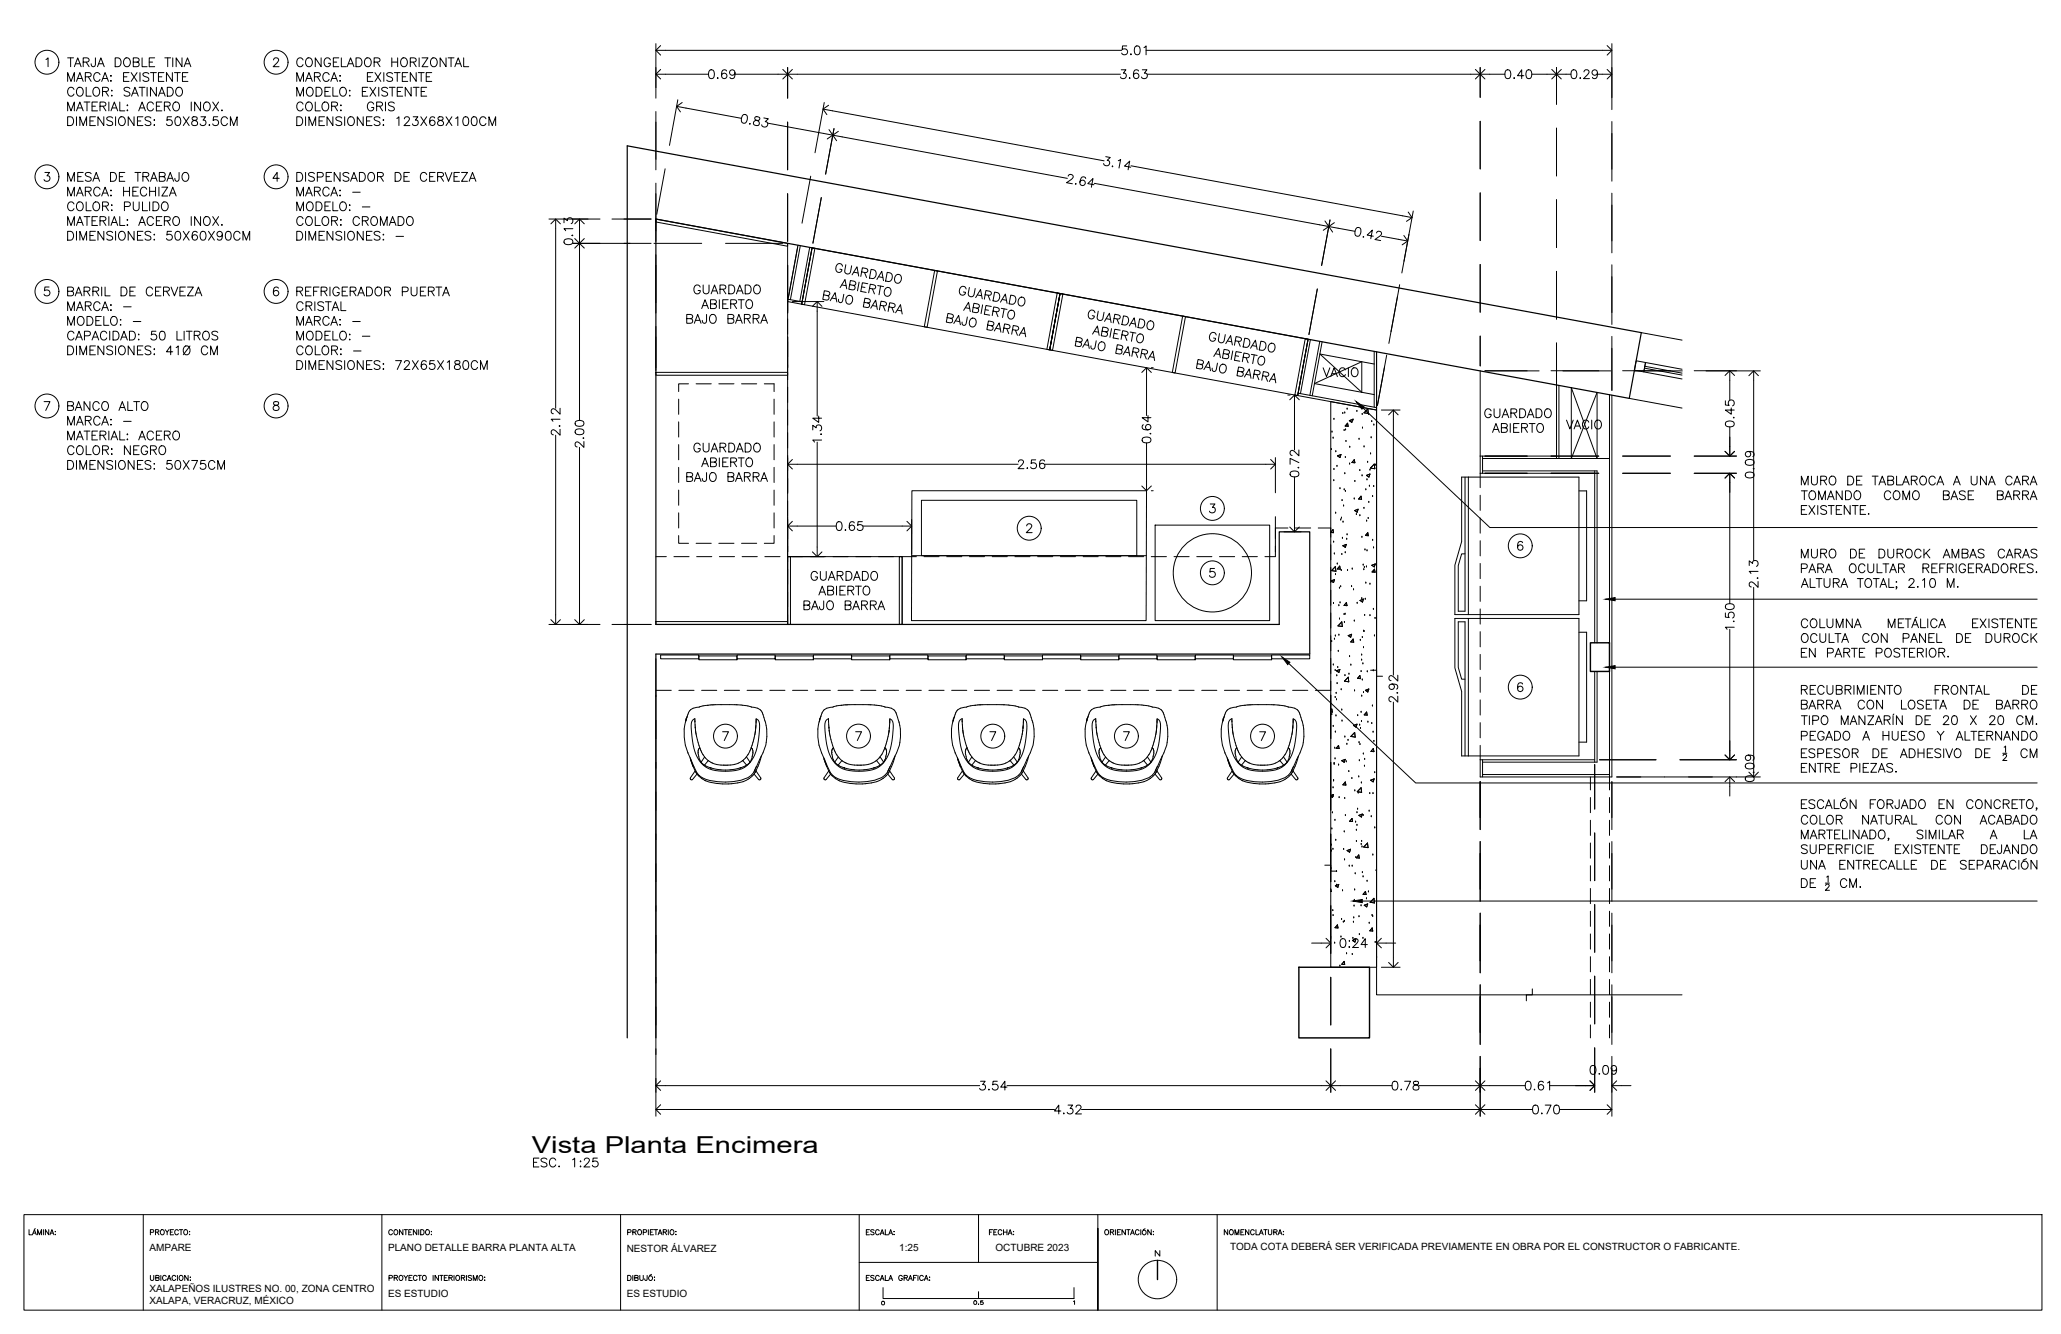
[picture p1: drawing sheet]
<svg xmlns="http://www.w3.org/2000/svg" width="432mm" height="279mm" viewBox="0 0 432 279" stroke-linecap="round" stroke-linejoin="round" font-family="sans-serif">
<defs><g id="words">
<g font-size="4.9">
<text x="276.2" y="80.1">VACIO</text>
<text x="327.4" y="91">VACIO</text>
<text x="110.8" y="245.5">ESC. 1:25</text>
<text x="111.4" y="241.6">Vista Planta Encimera</text>
</g>
<text font-size="3.5" x="203.2" y="274.5">0.5</text>
<g font-size="2.1">
<text x="31.3" y="262.1">AMPARE</text>
<text x="81.3" y="262.1">PLANO DETALLE BARRA PLANTA ALTA</text>
<text x="131.3" y="262.3">NESTOR ÁLVAREZ</text>
<text x="188.4" y="262.1">1:25</text>
<text x="208.5" y="262.1">OCTUBRE 2023</text>
<text x="257.7" y="261.9">TODA COTA DEBERÁ SER VERIFICADA PREVIAMENTE EN OBRA POR EL CONSTRUCTOR O FABRICANTE.</text>
<text x="31.3" y="270.6">XALAPEÑOS ILUSTRES NO. 00, ZONA CENTRO</text>
<text x="31.3" y="273.1">XALAPA, VERACRUZ, MÉXICO</text>
<text x="81.3" y="271.6">ES ESTUDIO</text>
<text x="131.3" y="271.6">ES ESTUDIO</text>
</g>
</g></defs>
<!-- layer: A-MUEBLES FIJOS -->
<g fill="none" stroke="#000" stroke-width=".21">
<path d="M137.4 45.9l27.6 5.1v.6l-27.6-5.1zM165 51v79.2M170.1 51.9l104 19.1-2.2 11.8-52-9.5 2.2-11.8-2.2 11.8-51.9-9.6zM170.1 51.9l.6 .1-2.1 11.8-.6-.1zM195.8 56.6l.6 .1-2.2 11.8-.6-.1zM137.4 78h27.6v.6h-27.6zM221.5 61.4l.6 .1-2.2 11.8-.6-.1zM222.1 61.5l.6 .1-2.2 11.8-.6-.1zM247.8 66.2l.6 .1-2.2 11.8-.6-.1zM273.5 70.9l.6 .1-2.2 11.8-.6-.1zM278.8 84.1l9.6 1.8v116.7h-9.6zM306.2 99.9h24.6v28.8h-26v-10.3l1.4-5z"/>
<path d="M306.9 99.9v28.1h-1.4v-9.5l.7-2.5h.7M307.6 99.9v28.8M165 116.6h.6v14.2h-.6zM165 116.6h24v14.2h-24zM188.4 116.6h.6v14.2h-.6zM191 116.4h49.2M191.1 102.8h49.1l-.1 27.2h-49.1zM193.1 104.8h45.1v11.6h-45.1zM242 110h24v20h-24zM330.8 102.8h1.6v23h-1.6M137.4 130.2h27.6v.6h-27.6zM304.8 129.5h26v28.8h-24.6v-13.5l-1.4-4.9z"/>
<path d="M307.6 129.5v28.8M330.8 132.4h1.6v23h-1.6M306.9 142.3h-.7l-.7-2.5v-9.6h1.4v28.1"/>
<circle cx="254" cy="120" r="8.2"/>
</g>
<!-- layer: A-MURETES -->
<path d="M310.1 77.6v17.9M343.9 69.7l8.5 1.5M341.3 83.4l11.1 2.1" fill="none" stroke="#000" stroke-width=".21"/>
<!-- layer: A-MUROS -->
<path d="M131.4 217.4v-186.9l212.5 39.2-2.6 13.7-203.9-37.5v84.9h130.6v-19.4h6.4v25.6h-137v80.4" fill="none" stroke="#000" stroke-width=".25"/>
<g fill="none" stroke="#000" stroke-width=".21">
<path d="M167.2 51.4l-2.2 11.8 3 .5 2.1-11.8M167.7 51.5l-2.1 11.3M169.6 51.8l-2 11.3M165.1 62.7l3 .5M274.1 71l-2.2 11.8 16.5 3.1v-12.2M274.5 71.1l-2 11.3M276.5 71.5l-2.1 11.3M277 71.6l-2.1 11.3M287.9 73.6v11.7M272 82.3l16.4 3.1M310.6 98.6h24v36M310.6 95.5v3.6"/>
<path d="M326.1 95.5h-16v3.6h24M326.1 80.6v15.4M326.6 80.7v15.3h-16M334.1 98.6v36M337.2 82.7v80M337.7 82.8v79.9h-27.6v-3.6h24M310.6 159.1v3.6M334.1 140.6v19M334.6 140.6v19h-24M310.6 162.2h26.6"/>
</g>
<!-- layer: A-POSTE Y CANAL TABLAROCA -->
<path d="M276.5 74.1l11.4 2.1M285.3 75.8v6.4M275.4 80.3l12.5 2.3M326.6 96h10.6M329.2 81.2v14.8M334.6 82.2v13.8" fill="none" stroke="#000" stroke-width=".21"/>
<!-- layer: A-PROYECCIONES -->
<g fill="none" stroke="#000" stroke-width=".21">
<path d="M165 63.2v2M165 66.8v3.2M165 71.6v3.2M165 76.3v3.2M142.2 83.6v3.2M142.2 88.4v3.1M142.2 93.1v3.2M142.2 97.9v3.2M144.3 80.4h-2.1v1.6M145.8 80.4h3.2M150.6 80.4h3.2M155.4 80.4h3.1"/>
<path d="M160.1 80.4h2.1v1.6M162.2 83.6v3.2M162.2 88.4v3.1M162.2 93.1v3.2M162.2 97.9v3.2M165 81.1v3.2M165 85.9v3.1M165 90.6v3.2M165 95.4v3.2M310.1 99.1v3M137.4 116.6h2.2M141.2 116.6h3.2"/>
<path d="M142.2 112.2v1.6h2.1M142.2 102.6v3.2M142.2 107.4v3.2M145.8 113.8h3.2M146 116.6h3.1M150.6 113.8h3.2M150.7 116.6h3.2M155.4 113.8h3.1M155.5 116.6h3.2M160.2 116.6h3.2M162.2 112.2v1.6h-2.1M162.2 102.6v3.2"/>
<path d="M162.2 107.4v3.2M165 116.6h3.2M165 100.2v3.1M165 104.9v3.2M165 109.7v3.2M165 114.4v3.2M165 119.2v3.2M169.8 116.6h3.1M174.5 116.6h3.2M179.3 116.6h3.2M184.1 116.6h3.1M188.8 116.6h3.2"/>
<path d="M193.6 116.6h3.2M198.3 116.6h3.2M203.1 116.6h3.2M207.9 116.6h3.1M212.6 116.6h3.2M217.4 116.6h3.2M222.2 116.6h3.1M226.9 116.6h3.2M231.7 116.6h3.2M236.4 116.6h3.2M241.2 116.6h3.2M246 116.6h3.1"/>
<path d="M250.7 116.6h3.2M255.5 116.6h3.2M260.3 116.6h3.1M267.2 114.4v2.2h-2.2M269.8 110.6h-2.6v2.2M271.4 110.6h3.2M276.2 110.6h2.6v1.9M278.8 114.1v3.2M278.8 118.9v3.1M310.1 103.7v3.2M310.1 108.5v3.2M310.1 113.3v3.1"/>
<path d="M310.1 118v3.2M165 124v3.1M165 128.7v2.1M278.8 123.6v3.2M278.8 128.4v3.2M278.8 133.1v3.2M278.8 137.9v3.2M310.1 122.8v3.2M310.1 127.5v3.2M310.1 132.3v3.2M310.1 137.1v3.1M137.4 144.6h3.2"/>
<path d="M142.2 144.6h3.2M147 144.6h3.2M151.8 144.6h3.1M156.5 144.6h3.2M161.3 144.6h3.2M166 144.6h3.2M170.8 144.6h3.2M175.6 144.6h3.1M180.3 144.6h3.2M185.1 144.6h3.2M189.9 144.6h3.1M194.6 144.6h3.2"/>
<path d="M199.4 144.6h3.2M204.1 144.6h3.2M208.9 144.6h3.2M213.7 144.6h3.1M218.4 144.6h3.2M223.2 144.6h3.2M228 144.6h3.1M232.7 144.6h3.2M237.5 144.6h3.2M242.2 144.6h3.2M247 144.6h3.2M251.8 144.6h3.1"/>
<path d="M256.5 144.6h3.2M261.3 144.6h3.2M266.1 144.6h3.1M270.8 144.6h3.2M278.8 142.7v1.9h-3.2M310.1 141.8v3.2M310.1 146.6v3.2M310.1 151.4v3.1M310.1 156.1v3M333.2 162.7v2.7M333.2 167v3.2M333.2 171.8v3.2"/>
<path d="M333.2 176.6v3.1M337.2 162.7v2.7M337.2 167v3.2M337.2 171.8v3.2M337.2 176.6v3.1M333.2 181.3v3.2M333.2 186.1v3.2M333.2 190.8v3.2M333.2 195.6v3.2M337.2 181.3v3.2M337.2 186.1v3.2M337.2 190.8v3.2"/>
<path d="M337.2 195.6v3.2M333.2 200.4v3.1M333.2 205.1v3.2M333.2 209.9v3.2M333.2 214.7v2.7M337.2 200.4v3.1M337.2 205.1v3.2M337.2 209.9v3.2M337.2 214.7v2.7"/>
</g>
<!-- layer: A-COLUMNAS -->
<path d="M333.2 134.6h4v6h-4zM272.1 202.6h14.8v14.8h-14.8z" fill="none" stroke="#000" stroke-width=".3"/>
<!-- layer: A-PISOS -->
<g fill="none" stroke="#000" stroke-width=".21">
<path d="M288.4 73.7v134.7h64M138.4 137.2h8v.8h-8zM146.4 137.4h8v.8h-8zM154.4 137.2h8v.8h-8zM162.4 137.4h8v.8h-8zM170.4 137.2h8v.8h-8zM178.4 137.4h8v.8h-8zM186.4 137.2h8v.8h-8zM194.4 137.4h8v.8h-8zM202.4 137.2h8v.8h-8zM210.4 137.4h8v.8h-8zM218.4 137.2h8v.8h-8z"/>
<path d="M226.4 137.4h8v.8h-8zM234.4 137.2h8v.8h-8zM242.4 137.4h8v.8h-8zM250.4 137.2h8v.8h-8zM258.4 137.4h8v.8h-8zM266.4 137.2h8v.8h-8z"/>
</g>
<!-- layer: A-CANCELERIA -->
<path d="M342.8 75.6l2 .3-.4 2-2-.4zM352.4 77.3l-7.6-1.4-.4 2 8 1.5" fill="none" stroke="#000" stroke-width=".21"/>
<!-- layer: A-CRISTAL -->
<path d="M344.5 77.1l7.9 1.5M344.6 76.7l7.8 1.4" fill="none" stroke="#000" stroke-width=".21"/>
<!-- layer: A-MUEBLES FIJOS -->
<circle cx="307.6" cy="99.9" r=".02" fill="#000" stroke="#000" stroke-width=".21"/>
<!-- layer: A-TEXTOS 2 -->
<g fill="none" stroke="#000" stroke-width=".21">
<path d="M6.1 257.5v1.1h.6M6.8 258.6l.4-1.1 .4 1.1M7 258.3h.5M7.4 257.3l-.2 .2M7.9 258.6v-1.1l.4 1.1 .4-1.1v1.1M9.1 257.5v1.1M10.2 257.5v1.1l-.7-1.1v1.1M10.5 258.6l.4-1.1 .4 1.1M10.6 258.3h.5M11.6 257.9v.1zM11.6 258.5v.1zM31.5 258.1h.6l.1-.4-.7-.2v1.1"/>
<path d="M32.6 258.1l.6-.1v-.3l-.6-.2v1.1M32.9 258.1l.4 .5M33.7 257.7l.1-.1a.48 .48 0 0 1 .6 .5 .48 .48 0 0 1-.7 .4l-.1-.3zM34.6 257.5l.4 .6v.5M35.4 257.5l-.4 .6M35.7 258.1h.4M36.4 257.5h-.7v1.1h.7M37.4 257.8a.39 .39 0 0 0-.5-.3 .39 .39 0 0 0-.3 .5v.2a.39 .39 0 0 0 .3 .4 .39 .39 0 0 0 .5-.2M37.6 257.5h.7M37.9 257.5v1.1M38.6 257.7l.1-.1a.5 .5 0 0 1 .6 .5 .5 .5 0 0 1-.6 .5l-.2-.4zM39.7 258h.1z"/>
<path d="M39.7 258.6h.1zM82.2 257.8a.4 .4 0 0 0-.4-.3 .4 .4 0 0 0-.4 .5v.2a.4 .4 0 0 0 .4 .4 .4 .4 0 0 0 .4-.2M82.7 257.6a.48 .48 0 0 1 .7 .5 .48 .48 0 0 1-.8 .4l-.1-.5zM84.4 257.5v1.1l-.7-1.1v1.1M84.7 257.5h.7M85 257.5v1.1M85.6 258.1h.4M86.3 257.5h-.7v1.1h.7M87.3 257.5v1.1l-.7-1.1v1.1M87.7 257.5v1.1M88.1 257.5h.4a.58 .58 0 0 1 .4 .6 .58 .58 0 0 1-.4 .5h-.4zM89.3 257.7l.1-.1a.5 .5 0 0 1 .6 .5 .5 .5 0 0 1-.6 .5l-.2-.4z"/>
<path d="M90.3 258h.1zM90.3 258.6h.1zM131.5 258.1h.6l.1-.4-.7-.2v1.1M132.6 258.1l.6-.1v-.3l-.6-.2v1.1M132.9 258.1l.4 .5M133.8 257.6a.5 .5 0 0 1 .6 .5 .5 .5 0 0 1-.6 .5l-.2-.4zM134.8 258.1h.6v-.4l-.6-.2v1.1M135.8 257.5v1.1M136.2 258.1h.5M136.9 257.5h-.7v1.1h.7M137.1 257.5h.7M137.4 257.5v1.1"/>
<path d="M137.9 258.6l.4-1.1 .4 1.1M138 258.3h.5M138.9 258.1l.7-.1v-.3l-.7-.2v1.1M139.3 258.1l.4 .5M140 257.5v1.1M140.6 257.6a.5 .5 0 0 1 .6 .5 .5 .5 0 0 1-.6 .5l-.2-.4zM141.6 258.6h.1zM141.6 257.9v.1zM181.5 258.1h.4M182.2 257.5h-.7v1.1h.7M183.1 257.7l-.2-.2-.5 .2 .1 .3 .6 .3-.2 .3-.5-.1M184.2 257.8a.39 .39 0 0 0-.4-.3 .39 .39 0 0 0-.4 .5v.2a.39 .39 0 0 0 .4 .4 .39 .39 0 0 0 .4-.2"/>
<path d="M184.4 258.6l.4-1.1 .4 1.1M184.6 258.3h.5M185.5 257.5v1.1h.6M186.2 258.6l.4-1.1 .4 1.1M186.4 258.3h.5M187.3 258.6h.1zM187.3 257.9v.1zM207.3 258.1h.4M208 257.5h-.7v1.1M208.2 258.1h.4M208.9 257.5h-.7v1.1h.7M209.9 257.8a.4 .4 0 0 0-.5-.3 .4 .4 0 0 0-.3 .5v.2a.4 .4 0 0 0 .3 .4 .4 .4 0 0 0 .5-.2"/>
<path d="M210.2 258.1h.8M210.2 257.5v1.1M211 257.5v1.1M211.2 258.6l.4-1.1 .4 1.1M211.4 258.3h.5M212.3 258h.1zM212.3 258.6h.1zM231.6 257.6a.5 .5 0 0 1 .7 .5 .5 .5 0 0 1-.7 .5l-.2-.4zM232.6 258.1l.6-.1 .1-.3-.7-.2v1.1M233 258.1l.3 .5M233.7 257.5v1.1M234.1 258.1h.4"/>
<path d="M234.8 257.5h-.7v1.1h.7M235.8 257.5v1.1l-.7-1.1v1.1M236 257.5h.8M236.4 257.5v1.1M236.9 258.6l.4-1.1 .4 1.1M237 258.3h.5M238.6 257.8a.39 .39 0 0 0-.4-.3 .39 .39 0 0 0-.3 .5v.2a.39 .39 0 0 0 .3 .4 .39 .39 0 0 0 .4-.2M239 257.5v1.1M239.9 257.3l-.4 .2M241.2 257.5v1.1l-.7-1.1v1.1M241.6 257.9v.1zM241.6 258.5v.1z"/>
<path d="M257.2 257.5v1.1l-.7-1.1v1.1M257.8 257.6a.48 .48 0 0 1 .6 .5 .48 .48 0 0 1-.7 .4l-.1-.5zM258.7 258.6v-1.1l.5 1.1 .4-1.1v1.1M260 258.1h.4M260.6 257.5h-.6v1.1h.6M261.7 257.5v1.1l-.8-1.1v1.1M262.8 257.8a.39 .39 0 0 0-.5-.3 .39 .39 0 0 0-.3 .5v.2a.39 .39 0 0 0 .3 .4 .39 .39 0 0 0 .5-.2M263.1 257.5v1.1h.6M263.8 258.6l.5-1.1 .4 1.1M264 258.3h.5M264.8 257.5h.7M265.1 257.5v1.1"/>
<path d="M265.7 257.5v.8l.3 .3 .4-.1v-1M266.9 258.1l.6-.1v-.3l-.6-.2v1.1M267.2 258.1l.4 .5M267.8 258.6l.4-1.1 .4 1.1M267.9 258.3h.5M268.9 257.9h.1M268.9 258.5h.1M31.5 267.1v.8l.3 .3 .4-.2v-.9M32.6 267.6h.6l.1-.4-.7-.1v1.1l.7-.1v-.4l-.2-.1M33.7 267.1v1.1M34.8 267.4a.39 .39 0 0 0-.4-.3 .39 .39 0 0 0-.3 .4v.3a.39 .39 0 0 0 .3 .4 .39 .39 0 0 0 .4-.3M35 268.2l.4-1.1 .4 1.1"/>
<path d="M35.2 267.8h.5M36.8 267.4a.39 .39 0 0 0-.4-.3 .39 .39 0 0 0-.4 .4v.3a.39 .39 0 0 0 .4 .4 .39 .39 0 0 0 .4-.3M37.2 267.1v1.1M37.6 267.3l.1-.1a.48 .48 0 0 1 .7 .5 .48 .48 0 0 1-.8 .3zM39.4 267.1v1.1l-.7-1.1v1.1M39.9 267.5v.1zM39.9 268.1v.1zM81.5 267.7l.6-.1 .1-.4-.7-.1v1.1M82.6 267.6h.6v-.4l-.6-.1v1.1M82.9 267.6l.4 .6M83.7 267.3l.1-.1a.48 .48 0 0 1 .6 .5 .48 .48 0 0 1-.7 .3zM84.6 267.1l.4 .5v.6"/>
<path d="M85.4 267.1l-.4 .5M85.7 267.6h.4M86.3 267.1h-.6v1.1h.6M87.4 267.4a.4 .4 0 0 0-.5-.3 .4 .4 0 0 0-.3 .4v.3a.4 .4 0 0 0 .3 .4 .4 .4 0 0 0 .5-.3M87.6 267.1h.7M87.9 267.1v1.1M88.6 267.3l.1-.1a.48 .48 0 0 1 .6 .5 .48 .48 0 0 1-.7 .3zM90.7 267.1v1.1M91.9 267.1v1.1l-.8-1.1v1.1M92.1 267.1h.7M92.5 267.1v1.1M93.1 267.6h.4"/>
<path d="M93.7 267.1h-.6v1.1h.6M94.1 267.6h.6v-.4l-.6-.1v1.1M94.4 267.6l.4 .6M95.1 267.1v1.1M95.6 267.3l.1-.1a.48 .48 0 0 1 .6 .5 .48 .48 0 0 1-.7 .3l-.1-.2zM96.7 267.6h.6v-.4l-.6-.1v1.1M97 267.6l.4 .6M97.7 267.1v1.1M98.8 267.3l-.3-.2-.4 .2 .1 .2 .6 .3-.1 .3-.4 .1-.2-.2M99.2 268.2v-1.1l.4 1.1 .4-1.1v1.1M100.5 267.2a.48 .48 0 0 1 .7 .5 .48 .48 0 0 1-.8 .3l-.1-.5zM101.6 267.5h.1"/>
<path d="M101.6 268.1h.1M131.5 267.1h.4a.57 .57 0 0 1 .3 .6 .57 .57 0 0 1-.3 .5h-.4zM132.6 267.1v1.1M133 267.6h.6v-.4l-.6-.1v1.1l.6-.1 .1-.3-.3-.2M134 267.1v.8l.4 .3 .3-.2 .1-.9M135.6 267.1l-.1 1h-.3l-.1-.3M136.5 266.9l-.4 .2M137.1 267.5h.1zM137.1 268.1h.1zM181.5 267.6h.4M182.2 267.1h-.7v1.1h.7M183.1 267.3l-.2-.2-.5 .2 .1 .2 .6 .4-.2 .3-.5-.2"/>
<path d="M184.2 267.4a.39 .39 0 0 0-.4-.3 .39 .39 0 0 0-.4 .4v.3a.39 .39 0 0 0 .4 .4 .39 .39 0 0 0 .4-.3M184.4 268.2l.4-1.1 .4 1.1M184.6 267.8h.5M185.5 267.1v1.1h.6M186.2 268.2l.4-1.1 .4 1.1M186.4 267.8h.5M189.1 267.4a.39 .39 0 0 0-.5-.3 .39 .39 0 0 0-.3 .4v.3a.38 .38 0 0 0 .4 .4 .38 .38 0 0 0 .4-.4h-.3M189.4 267.6h.6l.1-.4-.7-.1v1.1M189.8 267.6l.3 .6M190.3 268.2l.4-1.1 .4 1.1M190.5 267.8h.5M191.4 267.6h.4"/>
<path d="M192.1 267.1h-.7v1.1M192.3 267.1v1.1M193.4 267.4a.4 .4 0 0 0-.4-.3 .4 .4 0 0 0-.3 .4v.3a.4 .4 0 0 0 .3 .4 .4 .4 0 0 0 .4-.3M193.6 268.2l.5-1.1 .4 1.1M193.8 267.8h.5M194.7 267.5h.1zM194.8 268.1v.1z"/>
<circle cx="239.7" cy="258.1" r=".47"/>
<circle cx="136.3" cy="267.7" r=".47"/>
</g>
<!-- layer: 0 -->
<g fill="none" stroke="#000" stroke-width=".21">
<path d="M137.4 15.5h2M137.4 10.5h2M138.4 14.5l-1 1 1 1M138.4 9.5l-1 1 1 1M163 15.5h4M164 14.5l1 1-1 1M166 14.5l-1 1 1 1M308.1 15.5h4M309.1 14.5l1 1-1 1M311.1 14.5l-1 1 1 1M324.1 15.5h4M325.1 14.5l1 1-1 1"/>
<path d="M327.1 14.5l-1 1 1 1M335.7 15.5h2M335.7 10.5h2M336.7 14.5l1 1-1 1M336.7 9.5l1 1-1 1M141.8 22.3l1.9 .3M142.9 21.5l-1.1 .8 .8 1.1M172.4 22.8l2 .4M172.5 27.9l3.9 .8M173.6 22l-1.2 .8 .8 1.2M173.7 27.1l.8 1.2-1.2 .8M175.6 27.5l-1.1 .8 .8 1.2"/>
<path d="M115.4 46.9l1-1 1 1M116.4 45.9v2M120.4 52l1-1 1 1M120.4 46.9l1-1 1 1M120.4 50l1 1 1-1M121.4 45.9v2M121.4 49v4M276.4 47.1l4 .7M277.6 46.3l.8 1.1-1.2 .8M279.6 46.6l-1.2 .8 .8 1.2M293 50.1l1.9 .4M293.9 45.2l1.9 .4"/>
<path d="M294.1 49.3l.8 1.2-1.1 .8M295 44.4l.8 1.2-1.1 .8M170.2 64.2l1-1 1 1M171.2 63.2v2M239.2 78l1-1 1 1M240.2 77v2M361.4 78.6l1-1 1 1M362.4 77.6v2.1M366.4 78.7l1-1 1 1M367.4 77.7v2M165 97.2h2M166 96.2l-1 1 1 1"/>
<path d="M265.2 97.2h2M266.2 96.2l1 1-1 1M270.2 83.7l1-1 1 1M271.2 82.7v2M290.9 86.9l1-1 1 1M291.9 85.9v2M361.4 94.5l1 1 1-1M362.4 93.5v2M362.4 99.1v2M165 110.2h2M166 109.2l-1 1 1 1M170.2 115.6l1 1 1-1"/>
<path d="M171.2 114.6v2M189 110.2h2M190 109.2l1 1-1 1M239.2 101.8l1 1 1-1M240.2 100.8v2M270.2 110.4l1 1 1-1M271.2 109.4v2M361.4 100.1l1-1 1 1M115.4 129.8l1 1 1-1M116.4 128.8v2M120.4 129.8l1 1 1-1M121.4 128.8v2"/>
<path d="M361.4 158.1l1 1 1-1M362.4 157.1v2M310.1 163.7v10.1M310.1 178.8v10M337.7 163.7v10.1M337.7 178.8v10M361.4 163.7l1-1 1 1M362.4 162.7v2M366.4 161.7l1 1 1-1M367.4 160.7v2M276.8 197.5h2M277.8 196.5l1 1-1 1"/>
<path d="M288.4 197.5h2M289.4 196.5l-1 1 1 1M310.1 193.7v10.1M337.7 193.7v10.1M290.9 201.6l1 1 1-1M291.9 200.6v2M310.1 208.8v10M337.7 208.8v10M137.4 227.4h2M137.4 232.4h2M138.4 226.4l-1 1 1 1M138.4 231.4l-1 1 1 1"/>
<path d="M276.8 227.4h4M277.8 226.4l1 1-1 1M279.8 226.4l-1 1 1 1M308.1 227.4h4M308.1 232.4h13M309.1 226.4l1 1-1 1M309.1 231.4l1 1-1 1M310.1 223.8v10M311.1 226.4l-1 1 1 1M311.1 231.4l-1 1 1 1M321.4 231.5a.6 .6 0 0 1 .8 .3 .93 .93 0 0 1-.6 1.5 1.19 1.19 0 0 1-.2-1.8zM322.9 233.2h.2z"/>
<path d="M323.7 231.5h1.3l-.9 1.8M325.8 231.5a.62 .62 0 0 1 .8 .3 .93 .93 0 0 1-.6 1.5 1.19 1.19 0 0 1-.2-1.8zM326.7 232.4h11M332.1 227.4h2M333.1 226.4l1 1-1 1M336.7 231.4l1 1-1 1M337.7 227.4h2M337.7 223.8v10M338.7 226.4l-1 1 1 1M5 254.4h422.8v20h-422.8zM30 254.4v20M80 254.4v20"/>
<path d="M130 254.4v20M180 254.4v20M205 254.4v10M230 254.4v20M255 254.4v20M180 264.4h50M230 274.4v-17.1v17.1"/>
</g>
<!-- layer: A-SOLAPA -->
<g fill="none" stroke="#000" stroke-width=".21">
<path d="M185 269.7v2.3h40v-2.3M224.9 272.6l.2-.2v.8M243 261.9v1.2l-1-1.2v1.2"/>
<circle cx="185" cy="272.9" r=".37"/>
<circle cx="242.5" cy="268" r="4"/>
</g>
<path d="M242.5 264v4" fill="none" stroke="#000" stroke-width=".3"/>
<!-- layer: A-INDICADORES -->
<g fill="none" stroke="#000" stroke-width=".21">
<path d="M276.5 74.1l8.8 8.1M285.3 75.8l-9.9 4.5M329.2 81.2l5.4 14.8M334.6 82.2l-5.4 13.8M287.2 140.4h1.2v1.2h1.3M277.6 181.2h1.2v1.3h1.3M321 207.1v1.3h-1.2v1.2"/>
<circle cx="9.8" cy="13" r="2.5"/>
<circle cx="57.8" cy="13" r="2.5"/>
<circle cx="9.8" cy="37" r="2.5"/>
<circle cx="57.8" cy="37" r="2.5"/>
<circle cx="9.8" cy="61" r="2.5"/>
<circle cx="57.8" cy="61" r="2.5"/>
<circle cx="9.8" cy="85" r="2.5"/>
<circle cx="57.8" cy="85" r="2.5"/>
<circle cx="215.6" cy="110.6" r="2.5"/>
<circle cx="254" cy="106.5" r="2.5"/>
<circle cx="254" cy="120" r="2.5"/>
<circle cx="318.5" cy="114.3" r="2.5"/>
<circle cx="152" cy="154.2" r="2.5"/>
<circle cx="179.9" cy="154.2" r="2.5"/>
<circle cx="208" cy="154.2" r="2.5"/>
<circle cx="236" cy="154.2" r="2.5"/>
<circle cx="264.5" cy="154.2" r="2.5"/>
<circle cx="318.5" cy="143.9" r="2.5"/>
</g>
<!-- layer: A-TEXTOS 3 -->
<g fill="none" stroke="#000" stroke-width=".21">
<path d="M9.6 12.5l.5-.4v1.9M14.2 17v-1.8l.7 1.8 .7-1.8v1.8M14.2 12.1h1.2M14.8 12.1v1.9M15.5 18.7a.68 .68 0 0 0-.8-.4 .68 .68 0 0 0-.5 .7 .77 .77 0 0 0 .2 1 .77 .77 0 0 0 1-.1l.1-.2M15.6 14l.7-1.9 .7 1.9M15.8 13.4h.9M16 17l.7-1.8 .7 1.8M16.3 16.4h.9M16.4 18.4a.92 .92 0 0 1 1.1 .6 .92 .92 0 0 1-.6 1.1 .97 .97 0 0 1-.9-.7 .97 .97 0 0 1 .4-1zM17.4 13l1.1-.1 .2-.4-.5-.4h-.8v1.9M17.9 16.1l1-.1 .2-.3-.1-.3-.3-.2h-.8v1.8"/>
<path d="M18.1 18.3v1.8h1M18.1 13l.6 1M18.5 16.1l.6 .9M19.6 18.6a.76 .76 0 0 1 1-.2 .76 .76 0 0 1 .3 1 .7 .7 0 0 1-.7 .8 .7 .7 0 0 1-.7-.8zM20 12.1l-.1 1.7-.3 .2-.3-.1-.2-.5M20.4 14l.7-1.9 .7 1.9M20.7 13.4h.9M21 15.6a.68 .68 0 0 0-.8-.4 .68 .68 0 0 0-.6 .7v.5a.68 .68 0 0 0 .6 .7 .68 .68 0 0 0 .8-.5M21.3 17l.7-1.8 .7 1.8M21.5 19.2l1-.1 .2-.5-.4-.3h-.8v1.8M21.6 16.4h.9M22.1 19.2l.6 .9"/>
<path d="M23.2 15.9h.1zM23.2 17h.1zM23.4 18.9v.2zM24.1 12.1h.6a.99 .99 0 0 1 .7 .9 .99 .99 0 0 1-.7 1h-.6zM25.9 16.1h.7M26.1 12.4a.77 .77 0 0 1 1-.1 .77 .77 0 0 1 .2 1 .71 .71 0 0 1-.7 .7 .71 .71 0 0 1-.7-.7zM27 15.2h-1.1v1.8h1.1M27.2 18.6a.69 .69 0 0 0-.7-.3 .69 .69 0 0 0-.5 .4l.2 .3 .8 .3a.43 .43 0 0 1 0 .7 .83 .83 0 0 1-1-.1M27.5 15.2l1.2 1.8M27.8 19.5h.9M27.9 13l1.1-.1 .1-.3v-.3l-.4-.2h-.8v1.9h.8a.48 .48 0 0 0 .5-.5 .48 .48 0 0 0-.5-.5M28.7 15.2l-1.2 1.8"/>
<path d="M29.1 18.3h1.3M29.3 15.2v1.8M29.8 12.1v1.9h1M29.8 18.3v1.8M30.8 18.3v1.8M31.2 15.5a.7 .7 0 0 0-1.3 .1l.2 .3 .9 .4 .2 .5a.82 .82 0 0 1-1.3 0M31.3 13h.7M31.5 15.2h1.3M32.1 15.2v1.8M32.4 12.1h-1.1v1.9h1.1M32.8 18.3v1.8l-1.3-1.8v1.8M33.2 16.1h.7"/>
<path d="M33.5 19.5h.8M34.3 15.2h-1.1v1.8h1.1M34.5 12.1h1.3M35.1 18.3h.6a.99 .99 0 0 1 .6 .9 .99 .99 0 0 1-.6 .9h-.6zM35.1 12.1v1.9M36.1 15.2v1.8l-1.2-1.8v1.8M36.2 12.1v1.9M36.5 15.2h1.3M37 18.6a.77 .77 0 0 1 1-.2 .77 .77 0 0 1 .2 1 .71 .71 0 0 1-.7 .8 .71 .71 0 0 1-.7-.8zM37.2 15.2v1.8M38.1 12.1v1.9l-1.2-1.9v1.9M38.2 16.1h.7"/>
<path d="M38.6 14l.7-1.9 .7 1.9M38.8 13.4h.9M39.4 15.2h-1.2v1.8h1.2M57.3 12.6l.4-.5 .6 .2a.56 .56 0 0 1-.2 .8l-.9 .9h1.3M62.2 17v-1.8l.7 1.8 .7-1.8v1.8M63.5 12.6a.67 .67 0 0 0-.8-.5 .67 .67 0 0 0-.5 .7v.5a.67 .67 0 0 0 .5 .7 .67 .67 0 0 0 .8-.5M64 17l.7-1.8 .7 1.8M64.2 12.4a.77 .77 0 0 1 1-.1 .77 .77 0 0 1 .2 1 .71 .71 0 0 1-.7 .7 .71 .71 0 0 1-.7-.7zM64.3 16.4h.9M64.5 18.4a.92 .92 0 0 1 1.2 .6 .92 .92 0 0 1-.6 1.1 .97 .97 0 0 1-.9-.7 .97 .97 0 0 1 .3-1zM65.9 16.1l1-.1 .2-.4-.4-.4h-.8v1.8M66.2 18.3h.6a.99 .99 0 0 1 .7 .9 .99 .99 0 0 1-.7 .9h-.6z"/>
<path d="M66.5 16.1l.6 .9M67.3 12.1v1.9l-1.2-1.9v1.9M68.1 19.2h.7M69 15.6a.68 .68 0 0 0-.8-.4 .68 .68 0 0 0-.6 .7v.5a.68 .68 0 0 0 .6 .7 .68 .68 0 0 0 .8-.5M69.2 12.6a.67 .67 0 0 0-.8-.5 .67 .67 0 0 0-.5 .7v.5a.66 .66 0 0 0 .7 .7 .66 .66 0 0 0 .6-.7h-.4M69.2 18.3h-1.1v1.8h1.1M69.3 17l.7-1.8 .7 1.8M69.6 16.4h.9M69.7 18.3v1.8h1.1M69.8 13h.7M71 12.1h-1.2v1.9h1.2M71.2 15.9h.1z"/>
<path d="M71.2 17h.1zM71.3 18.6a.77 .77 0 0 1 1-.2 .77 .77 0 0 1 .3 1 .7 .7 0 0 1-.7 .8 .7 .7 0 0 1-.7-.8zM71.5 12.1v1.9h1.1M72.7 14l.7-1.9 .8 1.9M73 13.4h.9M73.3 18.9v.2zM74.6 12.1h.6a.99 .99 0 0 1 .7 .9 .99 .99 0 0 1-.7 1h-.6zM75.9 19.2h.7M76.5 12.4a.77 .77 0 0 1 1-.1 .77 .77 0 0 1 .3 1 .7 .7 0 0 1-.7 .7 .7 .7 0 0 1-.7-.7zM77 16.1h.7M77.1 18.3h-1.2v1.8h1.2M77.5 18.3l1.2 1.8"/>
<path d="M78.1 15.2h-1.1v1.8h1.1M78.4 13l1-.1 .2-.4-.4-.4h-.8v1.9M78.6 15.2l1.2 1.8M78.7 18.3l-1.2 1.8M79 13l.6 1M79.4 18.3v1.8M79.8 15.2l-1.2 1.8M80.4 15.2v1.8M81.2 18.6a.7 .7 0 0 0-.7-.3 .7 .7 0 0 0-.5 .4l.1 .3 .9 .3 .2 .6a.82 .82 0 0 1-1.2 0M81.6 18.3h1.2M82.1 13h1.2M82.1 12.1v1.9"/>
<path d="M82.2 18.3v1.8M82.3 15.5a.69 .69 0 0 0-.7-.3 .69 .69 0 0 0-.6 .4l.2 .3 .9 .4a.44 .44 0 0 1 0 .7 .85 .85 0 0 1-1.1-.2M82.6 15.2h1.2M83.2 15.2v1.8M83.2 19.2h.7M83.3 12.1v1.9M84.1 12.4a.77 .77 0 0 1 1-.1 .77 .77 0 0 1 .2 1 .7 .7 0 0 1-.7 .7 .7 .7 0 0 1-.7-.7zM84.3 16.1h.7M84.4 18.3h-1.2v1.8h1.2M85.4 15.2h-1.1v1.8h1.1M86 13l1-.1 .2-.4-.4-.4h-.8v1.9M86.1 18.3v1.8l-1.2-1.8v1.8"/>
<path d="M86.6 18.3h1.2M86.6 13l.6 1M87.2 15.2v1.8l-1.2-1.8v1.8M87.2 18.3v1.8M87.6 15.2h1.3M87.8 12.1v1.9M88.2 15.2v1.8M88.2 19.2h.8M88.4 12.1h1.3l-1.3 1.9h1.3M89.3 16.1h.7M89.4 18.3h-1.2v1.8h1.2M90.4 12.4a.77 .77 0 0 1 1-.1 .77 .77 0 0 1 .2 1 .7 .7 0 0 1-.7 .7 .7 .7 0 0 1-.7-.7z"/>
<path d="M90.5 15.2h-1.2v1.8h1.2M93.5 12.1v1.9l-1.3-1.9v1.9M93.9 12.1h1.2M94.5 12.1v1.9M95.3 14l.7-1.9 .7 1.9M95.6 13.4h.8M97.1 12.1v1.9h1.1M9.4 36.1h1l-.6 .7a.62 .62 0 0 1 .5 1 .62 .62 0 0 1-1.1-.2M14.2 23.2v-1.8l.7 1.8 .7-1.8v1.8M14.2 24.5h.6a.98 .98 0 0 1 .6 .9 .98 .98 0 0 1-.6 .9h-.6zM14.2 38v-1.9l.7 1.9 .7-1.9v1.9M16 23.2l.7-1.8 .7 1.8"/>
<path d="M16 24.5v1.8M16.3 22.6h.9M16.3 37h.7M16.7 26.3v-1.8l.7 1.8 .7-1.8v1.8M17.4 36.1h-1.1v1.9h1.1M17.6 21.4h1.2M18.2 21.4v1.8M18.8 25.3h.7M19.1 36.4a.69 .69 0 0 0-.7-.3 .69 .69 0 0 0-.5 .5l.2 .2 .8 .4a.43 .43 0 0 1 0 .7 .83 .83 0 0 1-1-.2M19.3 22.2h.7M19.5 38l.7-1.9 .7 1.9M19.7 37.3h.9"/>
<path d="M20 24.5h-1.2v1.8h1.2M20.4 21.4h-1.1v1.8h1.1M21 22.2h1l.2-.5-.5-.3h-.7v1.8M21 39.6a.68 .68 0 0 0-.8-.4 .68 .68 0 0 0-.6 .7 .77 .77 0 0 0 .3 1 .77 .77 0 0 0 1-.1l.1-.2M21.6 22.2l.6 1M21.7 24.5v1.8l-1.2-1.8v1.8M22.8 21.4v1.8M23.2 36.1h.6a.99 .99 0 0 1 .6 .9 .99 .99 0 0 1-.6 1h-.6zM23.2 39.9h.1zM23.3 23.2l.7-1.8 .7 1.8M23.3 20h.2zM23.5 22.6h.9"/>
<path d="M23.6 24.7a.7 .7 0 0 0-1.2 .2l.1 .3 .9 .3 .2 .5a.82 .82 0 0 1-1.2 0M24.2 24.5v1.8M25 24.7a.68 .68 0 0 1 .8-.2 .68 .68 0 0 1 .4 .7v.4a.71 .71 0 0 1-.7 .7 .71 .71 0 0 1-.7-.7zM25 37h.7M25.1 21.4v1.8h1.1M25.9 39.2v1.9M26.2 36.1h-1.2v1.9h1.2M26.7 22v.2zM26.7 23v.2zM27.1 39.2v1.9M27.6 20.1l.7-1.8 .7 1.8M28.1 24.5v1.8l-1.2-1.8v1.8"/>
<path d="M28.3 36.1h1.2M28.8 25.3h.7M28.9 36.1v1.9M29 39.2h-1.2v1.9h1.2M29.1 23.2l.7-1.8 .7 1.8M29.3 22.6h.9M29.9 24.5h-1.1v1.8h1.1M29.9 37l1.1-.1 .2-.4-.5-.4h-.8v1.9M30.6 37l.6 1M30.7 39.6a.68 .68 0 0 0-.7-.4 .68 .68 0 0 0-.6 .7 .77 .77 0 0 0 .2 1 .77 .77 0 0 0 1-.1l.1-.2M31.3 39.2v1.9M31.5 38l.7-1.9 .7 1.9"/>
<path d="M31.6 24.7a.69 .69 0 0 0-.7-.3 .69 .69 0 0 0-.5 .5l.2 .3 .8 .3a.44 .44 0 0 1 0 .7 .85 .85 0 0 1-1-.2M31.8 37.3h.9M32.1 21.8a.68 .68 0 0 0-.7-.4 .68 .68 0 0 0-.6 .7 .77 .77 0 0 0 .3 1 .77 .77 0 0 0 1-.1v-.2M32.3 25.1v.1zM32.3 26.1v.2zM32.6 39.2v1.9M32.8 22.2h.7M33.2 20.1l.7-1.8 .7 1.8M33.3 39.2v1.9M33.4 37l1-.1 .2-.2-.1-.4-.3-.2h-.8v1.9h.8a.49 .49 0 0 0 .4-.5 .49 .49 0 0 0-.4-.5M33.9 21.4h-1.1v1.8h1.1M33.9 39.2h1.2l-1.2 1.9h1.2"/>
<path d="M34.4 22.2h1.1l.2-.3-.1-.4-.4-.1h-.8v1.8M35 38l.7-1.9 .7 1.9M35.1 22.2l.6 1M35.2 37.3h.9M35.9 24.5h-.8l-.1 .7a.65 .65 0 0 1 1 0 .65 .65 0 0 1-.2 1 .65 .65 0 0 1-.9-.2M36.4 21.6a.68 .68 0 0 1 .8-.2 .68 .68 0 0 1 .4 .7v.4a.7 .7 0 0 1-.7 .7 .7 .7 0 0 1-.7-.7zM36.9 24.5a.61 .61 0 0 1 .9 .3 .93 .93 0 0 1-.6 1.5 1.18 1.18 0 0 1-.3-1.8zM37.5 36.1l-.1 1.7-.2 .2-.4-.1-.2-.6M38.4 24.5l1.2 1.8M38.5 36.2a.89 .89 0 0 1 1 .4 .89 .89 0 0 1-.1 1.1 .69 .69 0 0 1-.8 .3 .69 .69 0 0 1-.5-.7v-.5zM39.6 24.5l-1.2 1.8M40.1 21.4v1.8"/>
<path d="M40.3 24.5a.37 .37 0 0 0 .2 .7 .67 .67 0 0 1 .8 .2 .67 .67 0 0 1-.1 .8l-.6 .1a.53 .53 0 0 1-.5-.6 .53 .53 0 0 1 .6-.5h.3a.37 .37 0 0 0 .2-.7zM42 21.4v1.8l-1.2-1.8v1.8M42.1 24.5h1l-.6 .7a.61 .61 0 0 1 .5 1 .61 .61 0 0 1-1.1-.2M42.8 21.6a.77 .77 0 0 1 1-.1 .77 .77 0 0 1 .2 1 .7 .7 0 0 1-.7 .7 .7 .7 0 0 1-.7-.7zM43.9 26.1v.2zM44.6 21.4l1.2 1.8M45.6 24.5h-.9v.7a.65 .65 0 0 1 .9 0 .65 .65 0 0 1-.1 1 .65 .65 0 0 1-.9-.2M45.8 21.4l-1.2 1.8M46.5 23v.2zM47.6 24.9a.68 .68 0 0 0-.7-.4 .68 .68 0 0 0-.6 .7v.4a.68 .68 0 0 0 .6 .7 .68 .68 0 0 0 .7-.4M48.3 26.3v-1.8l.7 1.8 .7-1.8v1.8M58.5 37.3h-1.3l.9-1.2v1.9"/>
<path d="M62.2 20.1v-1.8l.7 1.8 .7-1.8v1.8M62.2 24.5h.6a.98 .98 0 0 1 .6 .9 .98 .98 0 0 1-.6 .9h-.6zM62.2 36.1h.6a.99 .99 0 0 1 .6 .9 .99 .99 0 0 1-.6 1h-.6zM63.5 21.8a.67 .67 0 0 0-.8-.4 .67 .67 0 0 0-.5 .7v.4a.67 .67 0 0 0 .5 .7 .67 .67 0 0 0 .8-.4M64 24.5v1.8M64 36.1v1.9M64.2 21.6a.77 .77 0 0 1 1-.1 .77 .77 0 0 1 .2 1 .71 .71 0 0 1-.7 .7 .71 .71 0 0 1-.7-.7zM64.7 26.3v-1.8l.7 1.8 .7-1.8v1.8M65.9 36.4a.69 .69 0 0 0-.7-.3 .69 .69 0 0 0-.6 .5l.2 .2 .9 .4a.43 .43 0 0 1 0 .7 .83 .83 0 0 1-1.1-.2M66.1 21.4v1.8h1M66.5 37.1h.8l.4-.4a.48 .48 0 0 0-.4-.6h-.8v1.9M66.8 25.3h.7"/>
<path d="M67.6 21.6a.68 .68 0 0 1 .8-.2 .68 .68 0 0 1 .5 .7v.4a.7 .7 0 0 1-.7 .7 .7 .7 0 0 1-.7-.7zM68 24.5h-1.2v1.8h1.2M68.3 37h.7M69 39.6a.68 .68 0 0 0-.8-.4 .68 .68 0 0 0-.6 .7v.4a.68 .68 0 0 0 .6 .8 .68 .68 0 0 0 .8-.5M69.5 22.2h1l.2-.3-.1-.4-.3-.1h-.8v1.8M69.5 36.1h-1.2v1.9h1.2M69.7 24.5v1.8l-1.2-1.8v1.8M70.1 22.2l.6 1M71.2 39.9h.1zM71.2 36.1v1.9l-1.2-1.9v1.9M71.3 22.1h.2zM71.3 23.1h.2z"/>
<path d="M71.6 24.7a.69 .69 0 0 0-.7-.3 .69 .69 0 0 0-.5 .5l.1 .3 .9 .3a.44 .44 0 0 1 0 .7 .85 .85 0 0 1-1-.2M72.2 24.5v1.8M73 24.7a.68 .68 0 0 1 .8-.2 .68 .68 0 0 1 .4 .7v.4a.7 .7 0 0 1-.7 .7 .7 .7 0 0 1-.7-.7zM73.1 36.4a.7 .7 0 0 0-.7-.3 .7 .7 0 0 0-.5 .5l.1 .2 .9 .4 .2 .5a.82 .82 0 0 1-1.2 0M73.2 20h.2zM73.4 38l.8-1.9 .7 1.9M73.7 37.3h.9M75.3 36.1h.6a.99 .99 0 0 1 .7 .9 .99 .99 0 0 1-.7 1h-.6zM76.1 24.5v1.8l-1.2-1.8v1.8M76.8 25.3h.7M77.4 36.2a.89 .89 0 0 1 1.1 .4 .89 .89 0 0 1-.2 1.1 .69 .69 0 0 1-.8 .3 .69 .69 0 0 1-.4-.7v-.5zM77.9 24.5h-1.1v1.8h1.1"/>
<path d="M78.3 21.8a.68 .68 0 0 0-.8-.4 .68 .68 0 0 0-.5 .7 .76 .76 0 0 0 .2 1 .76 .76 0 0 0 1-.1l.1-.5h-.4M78.9 22.2h1.1l.1-.5-.4-.3h-.8v1.8M79.1 37l1-.1 .2-.2-.1-.4-.3-.2h-.8v1.9M79.5 22.2l.6 1M79.6 24.7a.7 .7 0 0 0-1.2 .2l.2 .3 .8 .3 .2 .5a.82 .82 0 0 1-1.2 0M79.7 37l.6 1M80.2 25.2h.2zM80.2 26.2h.2zM80.8 21.4v1.8M82.6 21.6a.7 .7 0 0 0-.7-.3 .7 .7 0 0 0-.5 .5l.2 .3 .8 .3 .2 .6a.82 .82 0 0 1-1.2 0M82.8 36.1h.6a.99 .99 0 0 1 .6 .9 .99 .99 0 0 1-.6 1h-.6zM83.1 24.8l.5-.3v1.8"/>
<path d="M84.6 37h.7M84.7 24.9l.4-.4 .6 .1a.58 .58 0 0 1-.2 .8l-.9 .9h1.3M85.8 36.1h-1.2v1.9h1.2M86.6 24.5h.9l-.5 .7a.61 .61 0 0 1 .5 .9 .61 .61 0 0 1-1.1-.1M88.2 24.5l1.2 1.8M89.4 36.6a.68 .68 0 0 0-.8-.5 .68 .68 0 0 0-.5 .7v.5a.68 .68 0 0 0 .5 .7 .68 .68 0 0 0 .8-.5M89.4 24.5l-1.2 1.8M90 37h.7M91.1 24.7a.54 .54 0 0 0-.5-.3 .54 .54 0 0 0-.5 .4 1.08 1.08 0 0 0 .4 1.5 .57 .57 0 0 0 .7-.5 .57 .57 0 0 0-.6-.6 .57 .57 0 0 0-.6 .5M91.2 36.1h-1.2v1.9h1.2M91.7 37l1-.1 .2-.4-.4-.4h-.8v1.9M91.9 24.5a.37 .37 0 0 0 .1 .7 .67 .67 0 0 1 .8 .2 .67 .67 0 0 1-.1 .8l-.6 .1-.3-.2a.69 .69 0 0 1 0-.7 .69 .69 0 0 1 .8-.2 .37 .37 0 0 0 .1-.7z"/>
<path d="M92.3 37l.6 1M93.3 36.1l.7 1.9 .7-1.9M93.5 24.5l1.2 1.8M94.7 24.5l-1.2 1.8M95.1 37h.7M95.5 24.8l.4-.3v1.8M96.3 36.1h-1.2v1.9h1.2M96.7 36.1h1.2l-1.2 1.9h1.2M97.2 24.5a.62 .62 0 0 1 .9 .3 .93 .93 0 0 1-.6 1.5 1.18 1.18 0 0 1-.3-1.8zM98.3 38l.7-1.9 .7 1.9M98.6 37.3h.8M99 24.5a.6 .6 0 0 1 .9 .3 .93 .93 0 0 1-.6 1.5 1.18 1.18 0 0 1-.3-1.8z"/>
<path d="M101.8 24.9a.68 .68 0 0 0-.8-.4 .68 .68 0 0 0-.5 .7v.4a.68 .68 0 0 0 .5 .7 .68 .68 0 0 0 .8-.4M102.4 26.3v-1.8l.7 1.8 .7-1.8v1.8M14.2 41.1v-1.9l.7 1.9 .7-1.9v1.9M14.2 47.2v-1.8l.7 1.8 .7-1.8v1.8M14.2 48.5h.6a.99 .99 0 0 1 .6 .9 .99 .99 0 0 1-.6 .9h-.6zM15.5 42.7a.68 .68 0 0 0-.8-.4 .68 .68 0 0 0-.5 .7v.4a.68 .68 0 0 0 .5 .7 .68 .68 0 0 0 .8-.4M16 41.1l.7-1.9 .7 1.9M16 47.2l.7-1.8 .7 1.8M16 48.5v1.8M16.3 40.4h.9M16.3 46.6h.9M16.4 42.4a.92 .92 0 0 1 1.1 .6 .92 .92 0 0 1-.6 1.1 .96 .96 0 0 1-.9-.7 .96 .96 0 0 1 .4-1z"/>
<path d="M16.7 50.3v-1.8l.7 1.8 .7-1.8v1.8M17.6 45.4h1.2M17.9 40.1l1-.1 .2-.3-.1-.3-.3-.2h-.8v1.9M18.1 42.3v1.8h1M18.2 45.4v1.8M18.5 40.1l.6 1M18.8 49.3h.7M19.3 46.2h.7M19.6 42.6a.68 .68 0 0 1 .8-.3 .68 .68 0 0 1 .5 .7v.4a.7 .7 0 0 1-.7 .8 .7 .7 0 0 1-.7-.8zM20 48.5h-1.2v1.8h1.2M20.4 45.4h-1.1v1.8h1.1M21 46.2h1l.2-.5-.5-.3h-.7v1.8"/>
<path d="M21.3 41.1l.7-1.9 .7 1.9M21.5 43.2l1-.1 .2-.5-.4-.3h-.8v1.8M21.6 40.4h.9M21.6 46.2l.6 1M21.7 48.5v1.8l-1.2-1.8v1.8M22.1 43.2l.6 .9M22.8 45.4v1.8M23.2 41h.1zM23.3 47.2l.7-1.8 .7 1.8M23.3 43h.2zM23.3 44h.2zM23.5 46.6h.9"/>
<path d="M23.6 48.7a.7 .7 0 0 0-.7-.3 .7 .7 0 0 0-.5 .5l.1 .3 1 .4 .1 .4a.82 .82 0 0 1-1.2 0M24.2 48.5v1.8M25 48.7a.77 .77 0 0 1 1-.1 .77 .77 0 0 1 .2 1 .71 .71 0 0 1-.7 .7 .71 .71 0 0 1-.7-.7zM25.1 45.4v1.8h1.1M25.9 40.1h1.2M26.1 43.3h.8a.48 .48 0 0 0 .4-.5 .48 .48 0 0 0-.4-.5h-.8v1.8M26.6 47.1h.2zM26.7 46v.2zM27.8 40.1h.7M27.9 42.3v1.3a.62 .62 0 0 0 .6 .5 .62 .62 0 0 0 .6-.5v-1.3M28.1 48.5v1.8l-1.2-1.8v1.8M28.8 49.3h.7"/>
<path d="M29.1 47.2l.7-1.8 .7 1.8M29.3 46.6h.9M29.9 42.3v1.8h1M29.9 48.5h-1.1v1.8h1.1M31.3 40.1h1.3M31.3 42.3v1.8M31.6 48.7a.69 .69 0 0 0-.7-.3 .69 .69 0 0 0-.5 .5l.2 .3 .8 .3a.44 .44 0 0 1 0 .7 .85 .85 0 0 1-1-.2M32.1 42.3h.6a.98 .98 0 0 1 .6 .9 .98 .98 0 0 1-.6 .9h-.6zM32.1 45.8a.68 .68 0 0 0-.7-.4 .68 .68 0 0 0-.6 .7v.4a.68 .68 0 0 0 .6 .7 .68 .68 0 0 0 .7-.4M32.3 49.1v.1zM32.3 50.1v.2zM32.8 46.2h.7"/>
<path d="M33.9 45.4h-1.1v1.8h1.1M34 42.6a.68 .68 0 0 1 .8-.3 .68 .68 0 0 1 .4 .7v.4a.71 .71 0 0 1-.7 .8 .71 .71 0 0 1-.7-.8zM34.4 46.2h1.1l.2-.3-.1-.3-.4-.2h-.8v1.8M35.1 46.2l.6 1M35.5 41.1l.7-1.9 .7 1.9M35.8 40.4h.8M35.9 48.5h-.8l-.1 .7a.65 .65 0 0 1 1 0 .65 .65 0 0 1-.2 1 .65 .65 0 0 1-.9-.2M36.5 45.5a.92 .92 0 0 1 1.2 .6 .92 .92 0 0 1-.6 1.1 .97 .97 0 0 1-.9-.7 .97 .97 0 0 1 .3-1zM36.9 48.5a.59 .59 0 0 1 .9 .3 .93 .93 0 0 1-.6 1.5 1.18 1.18 0 0 1-.3-1.8zM38.4 48.5l1.2 1.8M39.6 48.5l-1.2 1.8M40.1 45.4v1.8"/>
<path d="M41.3 48.7a.54 .54 0 0 0-.8-.2 1.06 1.06 0 0 0 .4 1.8 .57 .57 0 0 0 .5-.6 .57 .57 0 0 0-.6-.5 .57 .57 0 0 0-.6 .5M42 45.4v1.8l-1.2-1.8v1.8M42.2 48.5a.58 .58 0 0 1 .9 .3 .93 .93 0 0 1-.7 1.5 1.18 1.18 0 0 1-.2-1.8zM42.8 45.6a.68 .68 0 0 1 .8-.2 .68 .68 0 0 1 .4 .7v.4a.7 .7 0 0 1-.7 .7 .7 .7 0 0 1-.7-.7zM43.7 48.5l1.2 1.8M44.6 45.4l1.2 1.8M44.9 48.5l-1.2 1.8M45.8 45.4l-1.2 1.8M46.4 47.1h.2zM46.6 49.1a.57 .57 0 0 1-.8 .4 .57 .57 0 0 1-.2-.9 .57 .57 0 0 1 .9 .1 1.69 1.69 0 0 1-.2 1.5 .54 .54 0 0 1-.8-.2M47.5 48.5a.59 .59 0 0 1 .9 .3 .93 .93 0 0 1-.7 1.5 1.18 1.18 0 0 1-.2-1.8zM50.3 48.9a.68 .68 0 0 0-.8-.5 .68 .68 0 0 0-.5 .8 .76 .76 0 0 0 .2 .9 .76 .76 0 0 0 1-.1l.1-.1"/>
<path d="M50.9 50.3v-1.8l.7 1.8 .7-1.8v1.8M62.2 41.1v-1.9l.7 1.9 .7-1.9v1.9M62.2 44.1v-1.8l.7 1.8 .7-1.8v1.8M62.2 48.5h.6a.99 .99 0 0 1 .6 .9 .99 .99 0 0 1-.6 .9h-.6zM63.5 45.8a.67 .67 0 0 0-.8-.4 .67 .67 0 0 0-.5 .7v.4a.67 .67 0 0 0 .5 .7 .67 .67 0 0 0 .8-.4M64 41.1l.7-1.9 .7 1.9M64 48.5v1.8M64.2 45.6a.68 .68 0 0 1 .8-.2 .68 .68 0 0 1 .4 .7v.4a.71 .71 0 0 1-.7 .7 .71 .71 0 0 1-.7-.7zM64.3 40.4h.9M64.5 42.4a.92 .92 0 0 1 1.2 .6 .92 .92 0 0 1-.6 1.1 .96 .96 0 0 1-.9-.7 .96 .96 0 0 1 .3-1zM64.7 50.3v-1.8l.7 1.8 .7-1.8v1.8M65.9 40.1l1-.1 .2-.4-.4-.4h-.8v1.9"/>
<path d="M66.1 45.4v1.8h1M66.2 42.3h.6a.98 .98 0 0 1 .7 .9 .98 .98 0 0 1-.7 .9h-.6zM66.5 40.1l.6 1M66.8 49.3h.7M67.8 45.5a.92 .92 0 0 1 1.1 .6 .92 .92 0 0 1-.6 1.1 .97 .97 0 0 1-.9-.7 .97 .97 0 0 1 .4-1zM68 48.5h-1.2v1.8h1.2M68.1 43.2h.7M69.2 42.3h-1.1v1.8h1.1M69.3 41.1l.7-1.9 .7 1.9M69.5 46.2h1l.2-.3-.1-.3-.3-.2h-.8v1.8M69.6 40.4h.9M69.7 42.3v1.8h1.1"/>
<path d="M69.7 48.5v1.8l-1.2-1.8v1.8M70.1 46.2l.6 1M71.2 40.9v.2zM71.3 42.6a.68 .68 0 0 1 .8-.3 .68 .68 0 0 1 .5 .7v.4a.7 .7 0 0 1-.7 .8 .7 .7 0 0 1-.7-.8zM71.3 46.1h.2zM71.3 47.1h.2zM71.6 48.7a.69 .69 0 0 0-.7-.3 .69 .69 0 0 0-.5 .5l.1 .3 .9 .3a.44 .44 0 0 1 0 .7 .85 .85 0 0 1-1-.2M72.2 48.5v1.8M73 48.7a.77 .77 0 0 1 1-.1 .77 .77 0 0 1 .2 1 .7 .7 0 0 1-.7 .7 .7 .7 0 0 1-.7-.7zM73.2 43h.2zM73.2 44h.2zM73.9 40.3h1.6"/>
<path d="M75.3 45.8a.68 .68 0 0 0-.8-.4 .68 .68 0 0 0-.5 .7v.4a.68 .68 0 0 0 .5 .7 .68 .68 0 0 0 .8-.4M75.9 46.2h1.1l.2-.5-.5-.3h-.8v1.8M75.9 43.3h1.6M76.1 48.5v1.8l-1.2-1.8v1.8M76.5 46.2l.7 1M76.8 49.3h.7M77.9 45.6a.68 .68 0 0 1 .7-.2 .68 .68 0 0 1 .5 .7v.4a.7 .7 0 0 1-.7 .7 .7 .7 0 0 1-.7-.7zM77.9 48.5h-1.1v1.8h1.1M79.6 48.7a.7 .7 0 0 0-.7-.3 .7 .7 0 0 0-.5 .5l.2 .3 .8 .3 .2 .5a.82 .82 0 0 1-1.2 0M79.7 47.2v-1.8l.7 1.8 .7-1.8v1.8M80.3 49.1v.1zM80.3 50.1v.2z"/>
<path d="M81.6 47.2l.7-1.8 .7 1.8M81.8 46.6h.9M83 49.5h1.6M83.4 45.4h.6a.99 .99 0 0 1 .7 .9 .99 .99 0 0 1-.7 .9h-.6zM85.5 45.5a.92 .92 0 0 1 1.1 .6 .92 .92 0 0 1-.6 1.1 .97 .97 0 0 1-.9-.7 .97 .97 0 0 1 .4-1zM147.3 59.7v1.3a.62 .62 0 0 0 .6 .5 .62 .62 0 0 0 .6-.5v-1.3M152.7 59.7h.6a.99 .99 0 0 1 .6 .9 .99 .99 0 0 1-.6 .9h-.6zM156.1 59.7h.6a.99 .99 0 0 1 .7 .9 .99 .99 0 0 1-.7 .9h-.6zM158.1 60a.69 .69 0 0 1 .7-.3 .69 .69 0 0 1 .5 .7v.4a.7 .7 0 0 1-.7 .8 .7 .7 0 0 1-.7-.8zM176.4 59.7l.8 .1M176.5 55.8a.68 .68 0 0 0-.7-.6 .68 .68 0 0 0-.6 .6l-.1 .4a.66 .66 0 0 0 .5 .8 .66 .66 0 0 0 .8-.5l-.4-.1M177.2 55.4l-.2 1.3a.62 .62 0 0 0 .5 .7 .62 .62 0 0 0 .7-.4l.2-1.3"/>
<path d="M178 59.6l1.1 .1 .2-.2v-.4l-.4-.2-.7-.1-.4 1.8 .8 .1a.48 .48 0 0 0 .6-.4 .48 .48 0 0 0-.4-.5M178.5 57.6l1-1.7 .4 1.9M178.9 57l.9 .2M180 59.1l-.3 1.8M180.5 56.9l1.1 .2 .2-.3v-.3l-.3-.3-.8-.1-.4 1.8M181.1 57.1l.5 1M181.8 59.4l-1.1-.2-.4 1.8 1.2 .2M182.5 56.4l.6 .1a.99 .99 0 0 1 .5 1.1 .99 .99 0 0 1-.8 .7l-.6-.1zM183.7 58.5l1-1.7 .4 2M183.9 59.8l1.2 .2M184.1 58l.9 .1M184.5 59.9l-.3 1.8"/>
<path d="M185.9 57l.6 .2a.99 .99 0 0 1 .4 1 .99 .99 0 0 1-.7 .8l-.7-.1zM187.7 57.6a.69 .69 0 0 1 .8 0 .69 .69 0 0 1 .4 .7l-.1 .4a.71 .71 0 0 1-.8 .6 .71 .71 0 0 1-.6-.8zM10.3 60.1h-.9l-.1 .8a.66 .66 0 0 1 1 0 .66 .66 0 0 1-.1 1 .66 .66 0 0 1-1-.3M14.2 61l1-.1 .2-.3-.1-.3-.3-.2h-.8v1.9h.8a.48 .48 0 0 0 .4-.5 .48 .48 0 0 0-.4-.5M14.2 65.1v-1.9l.7 1.9 .7-1.9v1.9M14.2 68.1v-1.8l.7 1.8 .7-1.8v1.8M14.2 72.5h.6a.99 .99 0 0 1 .6 .9 .99 .99 0 0 1-.6 .9h-.6zM15.5 69.8a.68 .68 0 0 0-.8-.4 .68 .68 0 0 0-.5 .7v.4a.68 .68 0 0 0 .5 .7 .68 .68 0 0 0 .8-.4M15.8 62l.7-1.9 .7 1.9M15.8 71.2l.8-1.8 .7 1.8M16 65.1l.7-1.9 .7 1.9M16 72.5v1.8"/>
<path d="M16 61.4h.9M16.1 70.6h.9M16.3 64.4h.9M16.4 66.5a.77 .77 0 0 1 1-.1 .77 .77 0 0 1 .2 1 .7 .7 0 0 1-.7 .8 .7 .7 0 0 1-.7-.8zM16.7 74.3v-1.8l.7 1.8 .7-1.8v1.8M17.6 61l1.1-.1 .1-.3v-.3l-.4-.2h-.8v1.9M17.7 70.3h.8a.48 .48 0 0 0 .5-.4 .48 .48 0 0 0-.5-.5h-.8v1.8M17.9 64.1l1-.1 .2-.3-.1-.3-.3-.2h-.8v1.9M18.2 66.3h.6a.99 .99 0 0 1 .7 .9 .99 .99 0 0 1-.7 .9h-.6zM18.2 61l.6 1M18.5 64.1l.6 1M18.8 73.3h.7"/>
<path d="M19.3 71.2l.7-1.8 .7 1.8M19.5 61l1-.1 .2-.3-.1-.3-.3-.2h-.8v1.9M19.5 70.6h.9M20 72.5h-1.2v1.8h1.2M20.1 61l.6 1M20.1 67.2h.7M21 63.6a.68 .68 0 0 0-.8-.4 .68 .68 0 0 0-.6 .7v.4a.68 .68 0 0 0 .6 .8 .68 .68 0 0 0 .8-.5M21.2 66.3h-1.1v1.8h1.1M21.3 65.1l.7-1.9 .7 1.9M21.3 60.1v1.9M21.6 64.4h.9M21.7 66.3v1.8h1.1"/>
<path d="M21.7 72.5v1.8l-1.2-1.8v1.8M22 60.1v1.9h1.1M22.4 69.8a.68 .68 0 0 0-.8-.4 .68 .68 0 0 0-.5 .7v.4a.68 .68 0 0 0 .5 .7 .68 .68 0 0 0 .8-.4M23 69.4v1.8M23.2 63.9h.1zM23.2 65h.1zM23.3 66.5a.68 .68 0 0 1 .8-.2 .68 .68 0 0 1 .5 .7v.4a.7 .7 0 0 1-.7 .8 .7 .7 0 0 1-.7-.8zM23.6 72.7a.7 .7 0 0 0-1.2 .2l.1 .3 1 .4 .1 .4a.82 .82 0 0 1-1.2 0M23.7 69.4h.6a.98 .98 0 0 1 .6 .9 .98 .98 0 0 1-.6 .9h-.6zM24.2 72.5v1.8M25 72.7a.68 .68 0 0 1 .8-.2 .68 .68 0 0 1 .4 .7v.4a.71 .71 0 0 1-.7 .7 .71 .71 0 0 1-.7-.7zM25.3 66.9v.2z"/>
<path d="M25.3 68v.1zM25.3 71.2l.7-1.8 .7 1.8M25.4 60.1h.6a.98 .98 0 0 1 .6 .9 .98 .98 0 0 1-.6 1h-.6zM25.5 70.6h.9M25.9 64.3h1.6M27.1 69.4h.6a.98 .98 0 0 1 .7 .9 .98 .98 0 0 1-.7 .9h-.6zM27.2 61h.7M27.9 67.3h1.6M28.1 72.5v1.8l-1.2-1.8v1.8M28.4 60.1h-1.2v1.9h1.2M28.8 73.3h.7M29 71.1h.1z"/>
<path d="M29.1 70v.2zM29.9 72.5h-1.1v1.8h1.1M31.6 72.7a.69 .69 0 0 0-.7-.3 .69 .69 0 0 0-.5 .5l.2 .3 .8 .3a.43 .43 0 0 1 0 .7 .83 .83 0 0 1-1-.2M32 60.6a.68 .68 0 0 0-.8-.5 .68 .68 0 0 0-.6 .7v.5a.68 .68 0 0 0 .6 .7 .68 .68 0 0 0 .8-.5M32.2 73.2h.2zM32.3 74.1v.2zM32.6 61h.7M32.7 69.4h-.9l-.1 .8a.65 .65 0 0 1 1 0 .65 .65 0 0 1-.1 .9 .65 .65 0 0 1-1-.2M33.6 69.5a.61 .61 0 0 1 .9 .2 .93 .93 0 0 1-.6 1.5 1.18 1.18 0 0 1-.3-1.7zM33.7 60.1h-1.1v1.9h1.1M34.3 61l1-.1 .2-.4-.4-.4h-.8v1.9M34.9 61l.6 1"/>
<path d="M35.8 60.1l.7 1.9 .8-1.9M36.2 73.7h-1.3l.9-1.2v1.8M36.9 72.8l.4-.3v1.8M37.1 69.4v1.8h1M37.7 61h.7M38.6 72.7a.68 .68 0 0 1 .8-.2 .68 .68 0 0 1 .4 .7v.4a.7 .7 0 0 1-.7 .7 .7 .7 0 0 1-.7-.7zM38.6 69.4v1.8M38.8 60.1h-1.1v1.9h1.1M39 69.4h1.2M39.3 60.1h1.2l-1.2 1.9h1.2M39.6 69.4v1.8M39.8 72.5l-1.4 1.8"/>
<path d="M40.7 70.3l1.1-.1 .1-.3-.1-.4-.3-.1h-.8v1.8M40.9 62l.7-1.9 .7 1.9M41.1 61.4h.9M41.3 70.3l.6 .9M42.8 69.5a.92 .92 0 0 1 1.1 .6 .92 .92 0 0 1-.6 1.1 .97 .97 0 0 1-.9-.7 .97 .97 0 0 1 .4-1zM43.5 72.9a.68 .68 0 0 0-.8-.5 .68 .68 0 0 0-.5 .8v.4a.68 .68 0 0 0 .5 .7 .68 .68 0 0 0 .8-.4M44.1 74.3v-1.8l.7 1.8 .7-1.8v1.8M45.6 69.6a.71 .71 0 0 0-1.2 .2l.2 .3 .8 .3 .2 .6a.82 .82 0 0 1-1.2 0M58.3 60.4a.53 .53 0 0 0-.8-.2 1.06 1.06 0 0 0 .4 1.8 .57 .57 0 0 0 .5-.6 .57 .57 0 0 0-.5-.6 .57 .57 0 0 0-.6 .6M62.2 61l1-.1 .2-.3-.1-.3-.3-.2h-.8v1.9M62.2 68.1v-1.8l.7 1.8 .7-1.8v1.8M62.2 71.2v-1.8l.7 1.8 .7-1.8v1.8"/>
<path d="M62.2 75.5h.6a.99 .99 0 0 1 .6 1 .99 .99 0 0 1-.6 .9h-.6zM62.8 61l.6 1M63.5 63.6a.68 .68 0 0 0-.8-.4 .68 .68 0 0 0-.5 .7v.4a.67 .67 0 0 0 .5 .8 .67 .67 0 0 0 .8-.5M63.5 72.9a.68 .68 0 0 0-.8-.4 .68 .68 0 0 0-.5 .7v.4a.67 .67 0 0 0 .5 .7 .67 .67 0 0 0 .8-.4M64 68.1l.7-1.8 .7 1.8M64 61h.7M64 75.5v1.9M64.1 64.1l1.1-.1 .1-.3v-.3l-.4-.2h-.8v1.9M64.2 72.7a.68 .68 0 0 1 .8-.2 .68 .68 0 0 1 .4 .7v.4a.71 .71 0 0 1-.7 .7 .71 .71 0 0 1-.7-.7zM64.3 67.5h.9M64.5 69.5a.92 .92 0 0 1 1.2 .6 .92 .92 0 0 1-.6 1.1 .96 .96 0 0 1-.9-.7 .96 .96 0 0 1 .3-1zM64.7 77.4v-1.9l.7 1.9 .7-1.9v1.9"/>
<path d="M64.7 64.1l.6 1M65.2 60.1h-1.2v1.9h1.2M65.7 61h.7M65.9 67.2l1-.1 .2-.5-.4-.3h-.8v1.8M66 63.2v1.9M66.1 72.5v1.8h1M66.2 69.4h.6a.98 .98 0 0 1 .7 .9 .98 .98 0 0 1-.7 .9h-.6zM66.5 67.2l.6 .9M66.8 60.1h-1.1v1.9M66.8 76.4h.7M67.3 61l1-.1 .2-.3-.1-.3-.3-.2h-.8v1.9M67.8 63.5a.69 .69 0 0 0-.7-.3 .69 .69 0 0 0-.5 .4l.1 .3 .9 .4a.43 .43 0 0 1 0 .7 .83 .83 0 0 1-1-.2"/>
<path d="M67.8 72.5a.92 .92 0 0 1 1.1 .7 .92 .92 0 0 1-.6 1.1 .97 .97 0 0 1-.9-.7 .97 .97 0 0 1 .4-1.1zM67.9 61l.6 1M68 75.5h-1.2v1.9h1.2M68.1 70.3h.7M68.2 63.2h1.2M68.8 63.2v1.9M69 66.7a.68 .68 0 0 0-.8-.4 .68 .68 0 0 0-.6 .7v.4a.68 .68 0 0 0 .6 .7 .68 .68 0 0 0 .8-.4M69.1 60.1v1.9M69.2 69.4h-1.1v1.8h1.1M69.3 68.1l.7-1.8 .7 1.8M69.5 73.3l1-.1 .2-.2-.1-.4-.3-.1h-.8v1.8M69.6 65.1l.7-1.9 .7 1.9"/>
<path d="M69.6 67.5h.9M69.7 69.4v1.8h1.1M69.7 75.5v1.9l-1.2-1.9v1.9M69.8 64.4h.9M70.1 73.3l.6 1M71.1 60.6a.68 .68 0 0 0-.8-.5 .68 .68 0 0 0-.6 .7v.5a.66 .66 0 0 0 .7 .7 .66 .66 0 0 0 .7-.7h-.5M71.2 66.9v.2zM71.2 68v.1zM71.3 69.6a.69 .69 0 0 1 .8-.2 .69 .69 0 0 1 .5 .7v.4a.7 .7 0 0 1-.7 .7 .7 .7 0 0 1-.7-.7zM71.3 73.2h.2zM71.3 74.2h.2zM71.4 63.2v1.9h1.1"/>
<path d="M71.6 75.8a.69 .69 0 0 0-.7-.3 .69 .69 0 0 0-.5 .5l.1 .2 .9 .4a.44 .44 0 0 1 0 .7 .85 .85 0 0 1-1-.2M71.7 61h.7M72.2 75.5v1.9M72.8 60.1h-1.1v1.9h1.1M73 75.8a.76 .76 0 0 1 1-.1 .76 .76 0 0 1 .2 1 .7 .7 0 0 1-.7 .7 .7 .7 0 0 1-.7-.7zM73.2 70.1h.2zM73.2 71.1h.2zM73.4 61l1-.1 .2-.3-.1-.3-.3-.2h-.8v1.9M73.9 67.3h1.6M74 61l.6 1M74.1 73.5h1.5M75 62l.6-1.9 .8 1.9"/>
<path d="M75.2 61.4h.9M75.9 70.4h1.6M76.1 75.5v1.9l-1.2-1.9v1.9M76.8 60.1h.6a.98 .98 0 0 1 .7 .9 .98 .98 0 0 1-.7 1h-.6zM76.8 76.4h.7M77.9 75.5h-1.1v1.9h1.1M78.7 60.4a.68 .68 0 0 1 .8-.3 .68 .68 0 0 1 .5 .7v.5a.7 .7 0 0 1-.7 .7 .7 .7 0 0 1-.7-.7zM79.6 75.8a.7 .7 0 0 0-.7-.3 .7 .7 0 0 0-.5 .5l.2 .2 .8 .4 .2 .5a.82 .82 0 0 1-1.2 0M80.3 76.1v.2zM80.3 77.2v.2zM80.6 61l1-.1 .2-.4-.4-.4h-.8v1.9M81.2 61l.6 1"/>
<path d="M82.9 75.5h1.2l-.9 1.9M84.3 61.1h.8a.48 .48 0 0 0 .4-.5 .48 .48 0 0 0-.4-.5h-.8v1.9M84.7 76l.4-.5 .6 .2a.58 .58 0 0 1-.2 .8l-.9 .9h1.3M86.1 60.1v1.3a.62 .62 0 0 0 .7 .6 .62 .62 0 0 0 .6-.6v-1.3M86.4 75.5l1.2 1.9M87.6 75.5l-1.2 1.9M88.1 61h.7M89.2 60.1h-1.1v1.9h1.1M89.3 75.8a.53 .53 0 0 0-.5-.3 .53 .53 0 0 0-.5 .4 1.07 1.07 0 0 0 .5 1.5 .57 .57 0 0 0 .6-.5 .57 .57 0 0 0-.5-.7 .57 .57 0 0 0-.7 .6M89.7 61l1.1-.1 .2-.3-.1-.3-.4-.2h-.8v1.9M90.4 61l.6 1M91 75.5h-.9l-.1 .8a.65 .65 0 0 1 1 0 .65 .65 0 0 1-.1 1 .65 .65 0 0 1-1-.3"/>
<path d="M91.3 60.1h1.3M91.7 75.5l1.2 1.9M91.9 60.1v1.9M92.7 62l.8-1.9 .6 1.9M92.9 75.5l-1.2 1.9M93 61.4h.9M93.7 75.9l.4-.4v1.9M95.4 75.6a.37 .37 0 0 0 .2 .6 .67 .67 0 0 1 .7 .3 .67 .67 0 0 1 0 .8l-.6 .1a.53 .53 0 0 1-.5-.6 .53 .53 0 0 1 .5-.5l.4-.1a.38 .38 0 0 0 .2-.6zM97.2 75.6a.62 .62 0 0 1 .9 .3 .93 .93 0 0 1-.6 1.5 1.19 1.19 0 0 1-.3-1.8zM100.1 76a.68 .68 0 0 0-.8-.5 .68 .68 0 0 0-.6 .7v.5a.68 .68 0 0 0 .6 .7 .68 .68 0 0 0 .8-.5M100.7 77.4v-1.9l.7 1.9 .7-1.9v1.9M143.9 66.7h1l.2-.3-.1-.4-.3-.1h-.8v1.8h.8a.49 .49 0 0 0 .4-.5 .49 .49 0 0 0-.4-.5"/>
<path d="M145.5 67.7l.7-1.8 .7 1.8M145.7 67.1h.9M146.7 60.1a.68 .68 0 0 0-.8-.4 .68 .68 0 0 0-.5 .7v.4a.66 .66 0 0 0 .6 .8 .66 .66 0 0 0 .7-.8h-.4M147 64.6l.7-1.8 .7 1.8M147.3 64h.9M148 65.9l-.1 1.6-.2 .2-.4-.1-.2-.5M148.8 66.1a.76 .76 0 0 1 1-.1 .76 .76 0 0 1 .3 1 .7 .7 0 0 1-.8 .7 .7 .7 0 0 1-.7-.7zM148.9 63.7l1-.1 .2-.3-.1-.4-.3-.1h-.8v1.8h.8a.49 .49 0 0 0 .4-.5 .49 .49 0 0 0-.4-.4M149 61.5l.7-1.8 .7 1.8M149.3 60.9h.8M150.7 62.8v1.8M150.8 60.6l1.1-.1 .2-.3-.1-.3-.4-.2h-.8v1.8"/>
<path d="M151.4 63.7h.7M151.5 60.6l.6 .9M152.5 66.7h1.1l.2-.3-.1-.4-.4-.1h-.8v1.8h.8a.49 .49 0 0 0 .5-.5 .49 .49 0 0 0-.5-.5M152.6 62.8h-1.2v1.8h1.2M153.1 63.7l1-.1 .2-.5-.4-.3h-.8v1.8M153.7 63.7l.6 .9M154.1 67.7l.7-1.8 .7 1.8M154.3 61.5l.7-1.8 .7 1.8M154.4 67.1h.8M154.5 60.9h.9M154.7 62.8h1.2M155.3 62.8v1.8"/>
<path d="M156 66.7h1l.2-.3-.1-.4-.4-.1h-.7v1.8M156.4 63a.68 .68 0 0 1 .8-.2 .68 .68 0 0 1 .5 .7v.4a.7 .7 0 0 1-.7 .8 .7 .7 0 0 1-.7-.8zM156.6 66.7l.6 1M157.8 66.7h1.1l.1-.3v-.4l-.4-.1h-.8v1.8M158.4 66.7l.6 1M159.4 67.7l.7-1.8 .7 1.8M159.6 67.1h.9M172.6 61.8l1 .1 .2-.3v-.3l-.3-.3-.8-.1-.3 1.8 .8 .2a.49 .49 0 0 0 .5-.4 .49 .49 0 0 0-.4-.6M173.9 63l1.1-1.7 .3 1.9M174.3 62.4l.9 .2M176 60.2l1-1.7 .4 2M176.8 61.6l-.4 1.7-.3 .1-.3-.2-.1-.5"/>
<path d="M177.5 62a.68 .68 0 0 1 .8-.1 .68 .68 0 0 1 .3 .8v.4a.7 .7 0 0 1-.9 .6 .7 .7 0 0 1-.5-.8zM180.5 60.1l.7 .1M181 63.3l1.1 .1 .2-.2v-.4l-.3-.2-.8-.1-.3 1.8 .8 .1a.48 .48 0 0 0 .5-.4 .48 .48 0 0 0-.4-.5M182.2 60.4l1 .1 .2-.2v-.4l-.3-.2-.8-.2-.3 1.8M182.4 64.6l1.1-1.7 .3 1.9M182.8 60.5l.4 1.1M182.8 64l.9 .2M184.4 63.9l1.1 .1 .2-.4-.3-.4-.8-.1-.4 1.8M185 64.1l.5 1M185.6 60.4a.68 .68 0 0 1 .8-.1 .68 .68 0 0 1 .3 .7l-.1 .5a.7 .7 0 0 1-.8 .6 .7 .7 0 0 1-.6-.9zM186.2 64.3l1.1 .1 .2-.3v-.3l-.3-.2-.8-.2-.3 1.8M186.8 64.4l.5 1"/>
<path d="M187.6 65.5l1.1-1.7 .3 2M188 65l.9 .1M198.4 66.5l1.1 .1 .2-.2v-.4l-.3-.2-.8-.2-.3 1.9 .7 .1a.49 .49 0 0 0 .6-.4 .49 .49 0 0 0-.4-.5M199.8 67.8l1.1-1.7 .3 1.9M200.2 67.2l.9 .2M201.9 65l1-1.7 .4 2M202.3 64.5l.8 .1M202.4 60.5a.68 .68 0 0 0-.7-.5 .68 .68 0 0 0-.6 .6 .76 .76 0 0 0 0 1 .76 .76 0 0 0 1 0l.2-.4h-.5M202.7 66.4l-.4 1.6-.3 .2-.3-.2-.1-.5M203.1 60.2l-.2 1.3a.63 .63 0 0 0 .5 .6 .63 .63 0 0 0 .7-.4l.2-1.3M203.4 66.8a.68 .68 0 0 1 .8-.1 .68 .68 0 0 1 .3 .8v.4a.71 .71 0 0 1-.9 .6 .71 .71 0 0 1-.5-.9zM203.9 64.4l1 .1 .3-.2-.1-.4-.3-.2-.8-.2-.3 1.8 .8 .2a.49 .49 0 0 0 .5-.4 .49 .49 0 0 0-.3-.6"/>
<path d="M204.4 62.3l1-1.7 .4 2M204.8 61.8l.8 .1M205.9 63.9l-.4 1.8M206.4 61.7l1.1 .1 .2-.2v-.4l-.4-.2-.7-.1-.4 1.8M206.4 64.9l.7 .1M206.9 68.1l1.1 .1 .2-.2v-.4l-.3-.2-.8-.2-.3 1.8 .7 .2a.49 .49 0 0 0 .6-.4 .49 .49 0 0 0-.4-.6M207 61.8l.4 1.1M207.7 64.2l-1.1-.2-.4 1.8 1.2 .2M208 65.2l1.1 .1 .2-.3v-.3l-.3-.3-.8-.1-.3 1.8M208.3 69.3l1-1.7 .4 2M208.4 61.2l.6 .1a.99 .99 0 0 1 .4 1 .99 .99 0 0 1-.7 .8l-.7-.1zM208.7 65.3l.4 1"/>
<path d="M208.7 68.8l.9 .1M209.6 63.3l1-1.7 .4 1.9M209.8 64.6l1.2 .2M210 62.7l.8 .2M210.3 68.7l1.1 .1 .2-.2v-.4l-.4-.2-.7-.2-.4 1.9M210.4 64.7l-.4 1.8M210.9 68.8l.4 1.1M211.5 65.2a.68 .68 0 0 1 .8-.1 .68 .68 0 0 1 .3 .7l-.1 .4a.71 .71 0 0 1-.8 .6 .71 .71 0 0 1-.6-.8zM211.8 61.8l.6 .1a.98 .98 0 0 1 .4 1 .98 .98 0 0 1-.8 .8l-.6-.1zM212.1 69l1.1 .1 .2-.2v-.3l-.3-.3-.8-.1-.3 1.8M212.7 69.2l.5 1M213.5 70.3l1-1.7 .4 1.9"/>
<path d="M213.6 62.4a.68 .68 0 0 1 .8-.1 .68 .68 0 0 1 .3 .8v.4a.7 .7 0 0 1-.9 .6 .7 .7 0 0 1-.5-.8zM213.9 69.7l.8 .2M225.4 71.5l1.1 .1 .2-.2v-.4l-.3-.2-.8-.2-.3 1.8 .7 .2a.49 .49 0 0 0 .6-.4 .49 .49 0 0 0-.4-.6M226.8 72.7l1-1.7 .4 2M227.2 72.2l.9 .1M228.9 70l1-1.7 .4 1.9M229.3 69.4l.8 .2M229.4 65.5a.68 .68 0 0 0-.7-.6 .68 .68 0 0 0-.6 .6l-.1 .5a.66 .66 0 0 0 .5 .8 .66 .66 0 0 0 .8-.6l-.5-.1M229.7 71.4l-.4 1.6-.3 .1-.3-.1-.1-.6M230.1 65.2l-.2 1.3a.62 .62 0 0 0 .5 .6 .62 .62 0 0 0 .7-.4l.2-1.3M230.4 71.8a.68 .68 0 0 1 .8-.1 .68 .68 0 0 1 .3 .7v.5a.71 .71 0 0 1-.9 .6 .71 .71 0 0 1-.5-.9zM230.9 69.4l1 .1 .3-.3-.1-.3-.3-.3-.7-.1-.4 1.8 .8 .2a.48 .48 0 0 0 .5-.4 .48 .48 0 0 0-.3-.6"/>
<path d="M231.4 67.3l1-1.7 .4 2M231.8 66.7l.8 .2M232.9 68.8l-.4 1.8M233.4 66.7l1.1 .1 .2-.2v-.4l-.4-.2-.7-.2-.4 1.8M233.4 69.8l.7 .2M233.9 73.1l1.1 .1 .2-.3v-.3l-.3-.3-.8-.1-.3 1.8 .7 .1a.48 .48 0 0 0 .6-.3 .48 .48 0 0 0-.4-.6M234 66.8l.4 1.1M234.7 69.2l-1.1-.2-.4 1.8 1.2 .2M235.1 70.1l1 .1 .2-.2v-.4l-.3-.2-.8-.1-.3 1.8M235.3 74.3l1-1.7 .4 1.9M235.4 66.2l.6 .1a.98 .98 0 0 1 .4 1 .98 .98 0 0 1-.8 .8l-.6-.1zM235.7 70.2l.4 1.1"/>
<path d="M235.7 73.7l.8 .2M236.6 68.3l1-1.7 .4 1.9M236.8 69.5l1.2 .3M237 67.7l.8 .2M237.3 73.7l1.1 .1 .2-.4-.3-.4-.8-.2-.4 1.8M237.4 69.7l-.4 1.8M237.9 73.8l.4 1.1M238.5 70.1a.68 .68 0 0 1 .8-.1 .68 .68 0 0 1 .3 .8l-.1 .4a.71 .71 0 0 1-.8 .6 .71 .71 0 0 1-.6-.8zM238.8 66.8l.6 .1a.99 .99 0 0 1 .4 1 .99 .99 0 0 1-.8 .8l-.6-.1zM239.1 74l1.1 .1 .2-.2v-.4l-.3-.2-.8-.2-.3 1.9M239.7 74.1l.5 1.1M240.5 75.2l1-1.6 .4 1.9"/>
<path d="M240.6 67.4a.77 .77 0 0 1 1 .1 .77 .77 0 0 1 .1 1 .71 .71 0 0 1-.9 .6 .71 .71 0 0 1-.5-.9zM240.9 74.7l.9 .2M250.8 76.2l1.1 .1 .2-.3v-.3l-.3-.3-.8-.1-.3 1.8 .7 .2a.49 .49 0 0 0 .6-.4 .49 .49 0 0 0-.4-.6M252.2 77.4l1-1.7 .4 2M252.6 76.8l.9 .2M254.3 74.7l1-1.7 .4 1.9M254.7 74.1l.8 .2M254.8 70.2a.68 .68 0 0 0-.7-.6 .68 .68 0 0 0-.6 .6l-.1 .4a.66 .66 0 0 0 .5 .9 .66 .66 0 0 0 .8-.6l-.5-.1M255.1 76.1l-.4 1.6-.3 .1-.3-.1-.1-.6M255.5 69.9l-.2 1.3a.62 .62 0 0 0 .5 .6 .62 .62 0 0 0 .7-.4l.2-1.3M255.8 76.5a.68 .68 0 0 1 .8-.1 .68 .68 0 0 1 .3 .7v.4a.71 .71 0 0 1-.9 .6 .71 .71 0 0 1-.5-.8zM256.3 74l1 .1 .3-.2-.1-.3-.3-.3-.7-.1-.4 1.8 .8 .1a.48 .48 0 0 0 .5-.4 .48 .48 0 0 0-.3-.5"/>
<path d="M256.8 72l1-1.7 .4 1.9M257.2 71.4l.8 .2M258.3 73.5l-.4 1.8M258.8 71.4l1.1 .1 .2-.3v-.3l-.4-.3-.7-.1-.4 1.8M258.8 74.5l.7 .1M259.3 77.7l1.1 .1 .2-.2v-.4l-.3-.2-.8-.1-.3 1.8 .7 .1a.48 .48 0 0 0 .6-.4 .48 .48 0 0 0-.4-.5M259.4 71.5l.4 1M260.1 73.8l-1.1-.2-.4 1.8 1.2 .3M260.5 74.8l1 .1 .2-.2v-.4l-.3-.2-.8-.2-.3 1.9M260.7 79l1-1.7 .4 1.9M260.8 70.8l.6 .1a.99 .99 0 0 1 .4 1.1 .99 .99 0 0 1-.8 .8l-.6-.1zM261.1 74.9l.4 1.1"/>
<path d="M261.1 78.4l.8 .2M262 72.9l1-1.7 .4 2M262.2 74.2l1.2 .2M262.4 72.4l.8 .1M262.7 78.4l1.1 .1 .2-.3v-.3l-.3-.3-.8-.1-.4 1.8M262.8 74.3l-.4 1.9M263.3 78.5l.4 1M263.9 74.8a.68 .68 0 0 1 .8-.1 .68 .68 0 0 1 .3 .8l-.1 .4a.7 .7 0 0 1-.8 .6 .7 .7 0 0 1-.6-.9zM264.2 71.5l.6 .1a.99 .99 0 0 1 .4 1 .99 .99 0 0 1-.8 .8l-.6-.1zM264.5 78.7l1.1 .1 .2-.2v-.4l-.3-.2-.8-.2-.3 1.8M265.1 78.8l.5 1.1M265.9 79.9l1-1.7 .4 2"/>
<path d="M266 72.1a.68 .68 0 0 1 .8-.1 .68 .68 0 0 1 .3 .7v.5a.71 .71 0 0 1-.9 .5 .71 .71 0 0 1-.5-.8zM266.3 79.4l.8 .1M9.2 84.1h1.3l-.9 1.9M14.2 85l1-.1 .2-.3-.1-.3-.3-.2h-.8v1.9h.8a.49 .49 0 0 0 .4-.5 .49 .49 0 0 0-.4-.5M14.2 89v-1.8l.7 1.8 .7-1.8v1.8M14.2 92.1v-1.8l.7 1.8 .7-1.8v1.8M14.2 96.4h.6a.99 .99 0 0 1 .6 1 .99 .99 0 0 1-.6 .9h-.6zM15.5 93.8a.68 .68 0 0 0-.8-.4 .68 .68 0 0 0-.5 .7 .77 .77 0 0 0 .2 1 .77 .77 0 0 0 1-.1l.1-.2M15.8 86l.7-1.9 .7 1.9M16 89l.7-1.8 .7 1.8M16 92.1l.7-1.8 .7 1.8M16 96.4v1.9"/>
<path d="M16 85.4h.9M16.3 88.4h.9M16.3 91.5h.9M16.4 93.5a.92 .92 0 0 1 1.1 .6 .92 .92 0 0 1-.6 1.1 .97 .97 0 0 1-.9-.7 .97 .97 0 0 1 .4-1zM16.7 98.3v-1.9l.7 1.9 .7-1.9v1.9M17.6 90.3h1.2M17.9 88.1l1-.1 .2-.3-.1-.3-.3-.2h-.8v1.8M18.1 93.4v1.8h1M18.2 90.3v1.8M18.5 88.1l.6 .9M18.8 84.1v1.9l-1.2-1.9v1.9M18.8 97.3h.7"/>
<path d="M19.3 91.2h.7M19.6 93.6a.76 .76 0 0 1 1-.1 .76 .76 0 0 1 .3 1 .7 .7 0 0 1-.7 .7 .7 .7 0 0 1-.7-.7zM20 96.4h-1.2v1.9h1.2M20.4 90.3h-1.1v1.8h1.1M20.8 84.6a.68 .68 0 0 0-.8-.5 .68 .68 0 0 0-.5 .7v.5a.68 .68 0 0 0 .5 .7 .68 .68 0 0 0 .8-.5M21 87.6a.68 .68 0 0 0-.8-.4 .68 .68 0 0 0-.6 .7v.4a.68 .68 0 0 0 .6 .8 .68 .68 0 0 0 .8-.5M21 91.2l1-.1 .2-.5-.5-.3h-.7v1.8M21.3 89l.7-1.8 .7 1.8M21.5 84.4a.77 .77 0 0 1 1-.1 .77 .77 0 0 1 .2 1 .71 .71 0 0 1-.7 .7 .71 .71 0 0 1-.7-.7zM21.5 94.2h1l.2-.5-.4-.3h-.8v1.8M21.6 88.4h.9M21.6 91.2l.6 .9"/>
<path d="M21.7 96.4v1.9l-1.2-1.9v1.9M22.1 94.2l.6 1M22.8 90.3v1.8M23.2 87.9h.1zM23.2 89h.1zM23.3 92.1l.7-1.8 .7 1.8M23.4 94v.2zM23.4 95v.2zM23.5 91.5h.9M23.6 96.7a.7 .7 0 0 0-.7-.3 .7 .7 0 0 0-.5 .5l.1 .3 .9 .3 .2 .5a.82 .82 0 0 1-1.2 0M24.2 96.4v1.9M24.9 86l.7-1.9 .7 1.9"/>
<path d="M25 96.7a.69 .69 0 0 1 .8-.2 .69 .69 0 0 1 .4 .7v.4a.71 .71 0 0 1-.7 .7 .71 .71 0 0 1-.7-.7zM25.1 90.3v1.8h1.1M25.2 85.4h.9M25.9 88.3h1.6M26.6 91h.2zM26.6 92h.2zM26.8 84.1v1.9h1M27.3 93.4v1.8l-1.2-1.8v1.8M28 84.1h1.2M28 94.2h.7M28.1 96.4v1.9l-1.2-1.9v1.9M28.6 84.1v1.9"/>
<path d="M28.8 97.3h.7M29.1 92.1l.7-1.8 .7 1.8M29.1 93.4h-1.1v1.8h1.1M29.3 91.5h.9M29.9 84.2a.92 .92 0 0 1 1.1 .6 .92 .92 0 0 1-.5 1.2 .97 .97 0 0 1-.9-.7 .97 .97 0 0 1 .3-1.1zM29.9 96.4h-1.1v1.9h1.1M30.9 93.8a.68 .68 0 0 0-.8-.4 .68 .68 0 0 0-.5 .7v.4a.66 .66 0 0 0 .7 .7 .66 .66 0 0 0 .6-.7h-.4M31.5 94.2h1.1l.2-.5-.5-.3h-.8v1.8M31.6 96.7a.69 .69 0 0 0-.7-.3 .69 .69 0 0 0-.5 .5l.2 .3 .8 .3a.44 .44 0 0 1 0 .7 .85 .85 0 0 1-1-.2M32.1 90.7a.68 .68 0 0 0-.7-.4 .68 .68 0 0 0-.6 .7v.4a.68 .68 0 0 0 .6 .7 .68 .68 0 0 0 .7-.4M32.1 94.2l.7 1M32.2 97.2h.2z"/>
<path d="M32.3 98.1v.2zM32.8 91.2h.7M33.5 93.6a.77 .77 0 0 1 1-.1 .77 .77 0 0 1 .2 1 .7 .7 0 0 1-.7 .7 .7 .7 0 0 1-.7-.7zM33.9 90.3h-1.1v1.8h1.1M34.4 91.2l1.1-.1 .2-.3-.1-.3-.4-.2h-.8v1.8M35.1 91.2l.6 .9M35.9 96.4h-.8l-.1 .8a.65 .65 0 0 1 1 0 .65 .65 0 0 1-.2 1 .65 .65 0 0 1-.9-.3M36.5 90.4a.92 .92 0 0 1 1.2 .6 .92 .92 0 0 1-.6 1.1 .97 .97 0 0 1-.9-.7 .97 .97 0 0 1 .3-1zM36.9 96.5a.59 .59 0 0 1 .9 .3 .93 .93 0 0 1-.6 1.5 1.18 1.18 0 0 1-.3-1.8zM38.4 96.4l1.2 1.9M39.6 96.4l-1.2 1.9M40.2 96.4h1.2l-.9 1.9"/>
<path d="M43 96.4h-.9l-.1 .8a.65 .65 0 0 1 1 0 .65 .65 0 0 1-.1 1 .65 .65 0 0 1-1-.3M45 96.9a.68 .68 0 0 0-.8-.5 .68 .68 0 0 0-.5 .8v.4a.68 .68 0 0 0 .5 .7 .68 .68 0 0 0 .8-.4M45.6 98.3v-1.9l.7 1.9 .7-1.9v1.9M57.4 84.2a.38 .38 0 0 0 .2 .6 .65 .65 0 0 1 .7 .3 .65 .65 0 0 1 0 .8 .74 .74 0 0 1-1.1-.3 .73 .73 0 0 1 .9-.8 .37 .37 0 0 0 .2-.6zM143.9 99.9l1-.1 .2-.3-.1-.3-.3-.2h-.8v1.8h.8a.49 .49 0 0 0 .4-.4 .49 .49 0 0 0-.4-.5M146.7 93.3a.68 .68 0 0 0-.8-.5 .68 .68 0 0 0-.5 .7v.5a.66 .66 0 0 0 .6 .7 .66 .66 0 0 0 .7-.7h-.4M147 97.7l.7-1.8 .7 1.8M147.3 97.1h.9M147.3 92.8v1.3a.62 .62 0 0 0 .6 .6 .62 .62 0 0 0 .6-.6v-1.3M148 99l-.1 1.7-.2 .1-.4-.1-.2-.5M148.8 99.3a.68 .68 0 0 1 .8-.3 .68 .68 0 0 1 .5 .7v.4a.7 .7 0 0 1-.8 .8 .7 .7 0 0 1-.7-.8zM148.9 96.8l1-.1 .2-.3-.1-.3-.3-.2h-.8v1.8h.8a.48 .48 0 0 0 .4-.4 .48 .48 0 0 0-.4-.5"/>
<path d="M149 94.7l.7-1.9 .7 1.9M149.3 94.1h.8M150.7 95.9v1.8M150.8 93.7l1.1-.1 .2-.3-.1-.3-.4-.2h-.8v1.9M151.4 96.8h.7M151.5 93.7l.6 1M152.5 99.9l1.1-.1 .2-.3-.1-.3-.4-.2h-.8v1.8h.8a.49 .49 0 0 0 .5-.4 .49 .49 0 0 0-.5-.5M152.6 95.9h-1.2v1.8h1.2M152.7 92.8h.6a.99 .99 0 0 1 .6 .9 .99 .99 0 0 1-.6 1h-.6zM153.1 96.8l1-.1 .2-.4-.4-.4h-.8v1.8M153.7 96.8l.6 .9M154.3 94.7l.7-1.9 .7 1.9"/>
<path d="M154.5 94.1h.9M154.7 95.9h1.2M155.3 95.9v1.8M156 99.9l1-.1 .2-.3-.1-.3-.4-.2h-.7v1.8M156.1 92.8h.6a.99 .99 0 0 1 .7 .9 .99 .99 0 0 1-.7 1h-.6zM156.4 96.2a.68 .68 0 0 1 .8-.3 .68 .68 0 0 1 .5 .7v.4a.7 .7 0 0 1-.7 .8 .7 .7 0 0 1-.7-.8zM156.6 99.9l.6 .9M157.8 99.9l1.1-.1 .1-.3v-.3l-.4-.2h-.8v1.8M158.1 93.1a.77 .77 0 0 1 1-.1 .77 .77 0 0 1 .2 1 .7 .7 0 0 1-.7 .7 .7 .7 0 0 1-.7-.7zM158.4 99.9l.6 .9M312.4 86.1a.68 .68 0 0 0-.8-.5 .68 .68 0 0 0-.5 .7v.5a.66 .66 0 0 0 .6 .7 .66 .66 0 0 0 .7-.7h-.4M312.7 90.6l.7-1.9 .7 1.9"/>
<path d="M313 89.9h.9M313 85.6v1.4a.62 .62 0 0 0 .6 .5 .62 .62 0 0 0 .7-.5v-1.4M314.6 89.6l1-.1 .2-.3-.1-.3-.3-.2h-.8v1.9h.8a.49 .49 0 0 0 .4-.5 .49 .49 0 0 0-.4-.5M314.7 87.5l.7-1.9 .7 1.9M315 86.9h.8M316.4 88.7v1.9M316.5 86.5l1.1-.1 .2-.2-.1-.4-.4-.2h-.8v1.9M317.1 89.6h.7M317.2 86.5l.6 1M318.3 88.7h-1.2v1.9h1.2M318.4 85.6h.6a.99 .99 0 0 1 .7 1 .99 .99 0 0 1-.7 .9h-.6zM318.8 89.6l1-.1 .2-.3-.1-.3-.3-.2h-.8v1.9"/>
<path d="M319.4 89.6l.6 1M320 87.5l.7-1.9 .7 1.9M320.2 86.9h.9M320.4 88.7h1.2M321 88.7v1.9M321.8 85.6h.6a.99 .99 0 0 1 .7 1 .99 .99 0 0 1-.7 .9h-.6zM322.1 89a.77 .77 0 0 1 1-.1 .77 .77 0 0 1 .3 1 .71 .71 0 0 1-.7 .7 .71 .71 0 0 1-.7-.7zM323.8 85.9a.68 .68 0 0 1 .7-.2 .68 .68 0 0 1 .5 .6v.5a.71 .71 0 0 1-.7 .7 .71 .71 0 0 1-.7-.7zM379.5 99.7v1.3a.63 .63 0 0 0 .6 .6 .63 .63 0 0 0 .7-.6v-1.3M383.4 100a.68 .68 0 0 1 .8-.3 .68 .68 0 0 1 .4 .7v.5a.7 .7 0 0 1-.7 .7 .7 .7 0 0 1-.7-.7zM387.1 99.7h.6a.98 .98 0 0 1 .7 .9 .98 .98 0 0 1-.7 1h-.6zM390.1 99.7h-1.1v1.9h1.1"/>
<path d="M392.3 99.7h1.2M392.9 99.7v1.9M397.4 99.7v1.9h1M402.4 100a.68 .68 0 0 1 .8-.3 .68 .68 0 0 1 .4 .7v.5a.7 .7 0 0 1-.7 .7 .7 .7 0 0 1-.7-.7zM413 99.7v1.3a.63 .63 0 0 0 .6 .6 .63 .63 0 0 0 .6-.6v-1.3M416.2 99.7v1.9l-1.3-1.9v1.9M145.5 100.8l.7-1.8 .7 1.8M145.7 100.2h.9M154.1 100.8l.7-1.8 .7 1.8M154.4 100.2h.8M159.4 100.8l.7-1.8 .7 1.8M159.6 100.2h.9"/>
<path d="M171.9 119.7v1.3a.62 .62 0 0 0 .6 .5 .62 .62 0 0 0 .6-.5v-1.3M177.2 119.7h.7a.99 .99 0 0 1 .6 .9 .99 .99 0 0 1-.6 .9h-.7zM180.7 119.7h.6a.99 .99 0 0 1 .6 .9 .99 .99 0 0 1-.6 .9h-.6zM182.6 120a.76 .76 0 0 1 1-.2 .76 .76 0 0 1 .3 1 .7 .7 0 0 1-.8 .8 .7 .7 0 0 1-.7-.8zM215.1 110.2l.4-.5 .6 .2a.56 .56 0 0 1-.2 .8l-.9 .9h1.2M253.6 105.6h.9l-.5 .7a.61 .61 0 0 1 .5 1 .61 .61 0 0 1-1.1-.2M254.5 119.1h-.9l-.1 .8a.65 .65 0 0 1 1-.1 .65 .65 0 0 1-.2 1 .65 .65 0 0 1-.9-.2M319 113.7a.54 .54 0 0 0-.8-.2 1.06 1.06 0 0 0 .4 1.8 .57 .57 0 0 0 .5-.6 .57 .57 0 0 0-.6-.6 .57 .57 0 0 0-.6 .5M377.4 116.9v-1.9l.7 1.9 .7-1.9v1.9M377.4 119.1h.8l.4-.4a.48 .48 0 0 0-.4-.6h-.8v1.9M377.4 101.6v-1.9l.7 1.9 .7-1.9v1.9M377.4 102.8h1.2"/>
<path d="M377.4 106.8h.7M378 102.8v1.9M378.6 105.9h-1.2v1.8h1.2M379 120l.7-1.9 .7 1.9M379 105.9l1.2 1.8M379.2 103.1a.68 .68 0 0 1 .7-.3 .68 .68 0 0 1 .5 .7v.4a.7 .7 0 0 1-.7 .8 .7 .7 0 0 1-.7-.8zM379.3 119.3h.8M379.5 115v1.3a.63 .63 0 0 0 .6 .6 .63 .63 0 0 0 .7-.6v-1.3M380.2 105.9l-1.2 1.8M380.8 119l1.1-.1 .2-.5-.5-.3h-.8v1.9M380.8 105.9v1.8M381 104.7v-1.9l.7 1.9 .7-1.9v1.9"/>
<path d="M381.5 115.9l1-.1 .2-.3-.1-.3-.4-.2h-.7v1.9M381.5 100.6l1-.1 .2-.2-.1-.4-.4-.2h-.7v1.9M381.5 119l.6 1M382.1 115.9l.6 1M382.1 100.6l.6 1M382.4 120l.7-1.9 .7 1.9M382.7 106.2a.7 .7 0 0 0-.7-.3 .7 .7 0 0 0-.5 .4l.1 .3 1 .4 .1 .5a.82 .82 0 0 1-1.2 0M382.7 119.3h.9M382.9 104.7l.7-1.9 .7 1.9M383 105.9h1.3M383.1 104h.9M383.4 115.3a.68 .68 0 0 1 .8-.3 .68 .68 0 0 1 .4 .7v.5a.7 .7 0 0 1-.7 .7 .7 .7 0 0 1-.7-.7z"/>
<path d="M383.7 105.9v1.8M384.7 106.8h.7M385.9 105.9h-1.2v1.8h1.2M386 102.8v1.9l-1.3-1.9v1.9M386.7 102.8h.6a.99 .99 0 0 1 .6 .9 .99 .99 0 0 1-.6 1h-.6zM387.6 105.9v1.8l-1.2-1.8v1.8M387.7 115h.6a.98 .98 0 0 1 .7 .9 .98 .98 0 0 1-.7 1h-.6zM387.8 118.2a.92 .92 0 0 1 1.1 .6 .92 .92 0 0 1-.6 1.2 .97 .97 0 0 1-.9-.7 .97 .97 0 0 1 .4-1.1zM388.1 105.9h1.2M388.7 105.9v1.8M388.8 102.9a.92 .92 0 0 1 1.1 .6 .92 .92 0 0 1-.6 1.2 .97 .97 0 0 1-.9-.7 .97 .97 0 0 1 .4-1.1zM389 100.6h.7"/>
<path d="M389.5 115.9h.7M389.7 106.8h.7M390.7 115h-1.2v1.9h1.2M390.7 118.5a.68 .68 0 0 0-.8-.4 .68 .68 0 0 0-.5 .7 .77 .77 0 0 0 .2 1 .77 .77 0 0 0 1-.1l.1-.2M390.9 105.9h-1.2v1.8h1.2M391.3 118.1v1.3a.63 .63 0 0 0 .6 .6 .63 .63 0 0 0 .7-.6v-1.3M391.5 107.6v.1zM393.3 118.1v1.9h1M393.7 101.6l.7-1.9 .7 1.9M393.7 115h.6a.98 .98 0 0 1 .6 .9 .98 .98 0 0 1-.6 1h-.6zM393.9 101h.9M394.5 118.1h1.2"/>
<path d="M395.1 118.1v1.9M395.5 100.6l1.1-.1 .1-.2v-.4l-.4-.2h-.8v1.9h.8a.48 .48 0 0 0 .5-.5 .48 .48 0 0 0-.5-.5M395.5 115v1.3a.62 .62 0 0 0 .6 .6 .62 .62 0 0 0 .6-.6v-1.3M395.9 120l.7-1.9 .7 1.9M396.1 103.3a.68 .68 0 0 0-.8-.5 .68 .68 0 0 0-.5 .7v.4a.68 .68 0 0 0 .5 .8 .68 .68 0 0 0 .8-.5M396.2 119.3h.9M397 102.9a.92 .92 0 0 1 1.1 .6 .92 .92 0 0 1-.6 1.2 .97 .97 0 0 1-.9-.7 .97 .97 0 0 1 .4-1.1zM397.5 115.9l1-.1 .2-.3-.1-.3-.3-.2h-.8v1.9M397.8 119l1-.1 .2-.3-.1-.3-.3-.2h-.8v1.9M398.1 115.9l.6 1M398.4 119l.6 1M398.6 101.6l.7-1.9 .7 1.9"/>
<path d="M398.7 104.7v-1.9l.7 1.9 .7-1.9v1.9M398.9 101h.8M399.6 115.1a.92 .92 0 0 1 1.1 .6 .92 .92 0 0 1-.6 1.2 .96 .96 0 0 1-.9-.7 .96 .96 0 0 1 .4-1.1zM400.4 100.6l1.1-.1 .2-.2-.1-.4-.4-.2h-.8v1.9M401 102.9a.92 .92 0 0 1 1.2 .6 .92 .92 0 0 1-.6 1.2 .97 .97 0 0 1-.9-.7 .97 .97 0 0 1 .3-1.1zM401.1 100.6l.6 1M402.5 115.5a.68 .68 0 0 0-.8-.5 .68 .68 0 0 0-.5 .7v.5a.68 .68 0 0 0 .5 .7 .68 .68 0 0 0 .8-.5M402.9 119l1-.1 .2-.5-.4-.3h-.8v1.9M403.1 115v1.9M403.5 119l.6 1M403.5 115.8l.8 1.1M404.3 115l-1.2 1.2"/>
<path d="M404.7 119h.7M405.5 100.2a.68 .68 0 0 0-.8-.5 .68 .68 0 0 0-.6 .7v.5a.68 .68 0 0 0 .6 .7 .68 .68 0 0 0 .8-.5M405.8 101.6l.7-1.9 .7 1.9M405.9 118.1h-1.2v1.9h1.2M406.1 101h.9M406.4 119h.7M407.1 116.9l.7-1.9 .7 1.9M407.2 103.7l1-.1 .2-.3-.1-.3-.3-.2h-.8v1.9h.8a.49 .49 0 0 0 .4-.5 .49 .49 0 0 0-.4-.5M407.4 116.2h.9M407.5 118.1h-1.1v1.9M408 119l1-.1 .2-.3-.1-.3-.3-.2h-.8v1.9M408.6 119l.6 1"/>
<path d="M408.7 104.7l.7-1.9 .8 1.9M409 116.9v-1.9l.7 1.9 .7-1.9v1.9M409 104h.9M409.3 101.6l.7-1.9 .7 1.9M409.5 101h.9M409.8 118.1v1.9M411.1 115.9l1-.1 .2-.3-.1-.3-.3-.2h-.8v1.9h.8a.48 .48 0 0 0 .4-.5 .48 .48 0 0 0-.4-.5M411.7 103.1a.7 .7 0 0 0-.6-.3 .7 .7 0 0 0-.6 .5l.2 .2 .9 .4 .1 .5a.82 .82 0 0 1-1.2 0M411.8 118.5a.68 .68 0 0 0-.8-.4 .68 .68 0 0 0-.5 .7 .77 .77 0 0 0 .2 1 .77 .77 0 0 0 1-.1l.1-.5h-.5M412.4 103.7h.7M412.4 119h.7M412.7 116.9l.7-1.9 .7 1.9"/>
<path d="M412.9 116.2h.9M413.5 102.8h-1.1v1.9h1.1M413.5 118.1h-1.1v1.9h1.1M414.1 119l1-.1 .2-.5-.4-.3h-.8v1.9M414.7 119l.6 1M415.6 120l.8-1.9 .7 1.9M415.7 115.3a.7 .7 0 0 0-1.3 .2l.2 .2 .9 .4 .2 .5a.82 .82 0 0 1-1.3 0M415.9 119.3h.9M416.6 101.6l.7-1.9 .7 1.9M416.9 101h.8M417.5 118.1h.6a.99 .99 0 0 1 .7 .9 .99 .99 0 0 1-.7 1h-.6zM418.5 103.7l1-.1 .2-.3-.1-.3-.3-.2h-.8v1.9h.8a.49 .49 0 0 0 .4-.5 .49 .49 0 0 0-.4-.5"/>
<path d="M419.4 118.4a.77 .77 0 0 1 1-.1 .77 .77 0 0 1 .3 .9 .71 .71 0 0 1-.7 .8 .71 .71 0 0 1-.7-.8zM420 115.5a.68 .68 0 0 0-.8-.5 .68 .68 0 0 0-.6 .7v.5a.68 .68 0 0 0 .6 .7 .68 .68 0 0 0 .8-.5M420.1 104.7l.7-1.9 .7 1.9M420.3 116.9l.7-1.9 .7 1.9M420.3 104h.9M420.6 116.2h.9M421.3 119l1-.1 .2-.3-.1-.3-.3-.2h-.8v1.9M421.6 100.2a.68 .68 0 0 0-.8-.5 .68 .68 0 0 0-.6 .7v.5a.68 .68 0 0 0 .6 .7 .68 .68 0 0 0 .8-.5M421.9 101.6l.7-1.9 .7 1.9M421.9 103.7l1.1-.1 .1-.4-.4-.4h-.8v1.9M421.9 119l.6 1M422.2 115.9l1-.1 .2-.4-.4-.4h-.8v1.9"/>
<path d="M422.2 101h.8M422.5 103.7l.6 1M422.8 115.9l.6 1M423.1 119h.7M423.8 116.9l.7-1.9 .7 1.9M423.8 100.6l1-.1 .2-.2-.1-.4-.3-.2h-.8v1.9M423.8 103.7l1-.1 .2-.3-.1-.3-.3-.2h-.8v1.9M424 116.2h.9M424.3 118.1h-1.2v1.9h1.2M424.4 100.6l.6 1M424.4 103.7l.6 1M425.3 101.6l.7-1.9 .8 1.9"/>
<path d="M425.3 104.7l.7-1.9 .8 1.9M425.6 101h.9M425.6 104h.9M426 118.4a.7 .7 0 0 0-.7-.3 .7 .7 0 0 0-.6 .4l.2 .3 1 .4 .1 .5a.82 .82 0 0 1-1.3 0M426.6 119.9h.2zM426.8 115.3a.7 .7 0 0 0-1.3 .2l.2 .2 .9 .4 .2 .5a.82 .82 0 0 1-1.3 0M168.4 126.7h1.1l.2-.3-.1-.4-.4-.1h-.8v1.8h.8a.49 .49 0 0 0 .5-.5 .49 .49 0 0 0-.5-.5M170 127.7l.7-1.8 .7 1.8M170.3 127.1h.9M171.3 120.1a.68 .68 0 0 0-.8-.4 .68 .68 0 0 0-.6 .7v.4a.66 .66 0 0 0 .7 .8 .66 .66 0 0 0 .7-.8h-.5M171.6 124.6l.7-1.8 .7 1.8M171.8 124h.9"/>
<path d="M172.6 125.9l-.1 1.6-.5 .2-.2-.2-.1-.4M173.4 126.1a.68 .68 0 0 1 .7-.2 .68 .68 0 0 1 .5 .7v.4a.7 .7 0 0 1-.7 .7 .7 .7 0 0 1-.7-.7zM173.4 123.7l1.1-.1 .1-.3v-.4l-.4-.1h-.8v1.8h.8l.4-.2v-.4l-.4-.3M173.5 121.5l.8-1.8 .7 1.8M173.8 120.9h.9M175.3 122.8v1.8M175.4 120.6l1.1-.1 .1-.3-.1-.3-.3-.2h-.8v1.8M176 123.7h.7M176 120.6l.6 .9M177.1 126.7h1l.2-.3-.1-.4-.3-.1h-.8v1.8h.8a.49 .49 0 0 0 .4-.5 .49 .49 0 0 0-.4-.5M177.1 122.8h-1.1v1.8h1.1M177.6 123.7l1.1-.1 .2-.5-.5-.3h-.8v1.8"/>
<path d="M178.3 123.7l.6 .9M178.7 127.7l.7-1.8 .7 1.8M178.8 121.5l.7-1.8 .7 1.8M178.9 127.1h.9M179.1 120.9h.9M179.2 122.8h1.3M179.8 122.8v1.8M180.5 126.7h1.1l.1-.3v-.4l-.4-.1h-.8v1.8M181 123a.69 .69 0 0 1 .8-.2 .69 .69 0 0 1 .4 .7v.4a.7 .7 0 0 1-.7 .7 .7 .7 0 0 1-.7-.7zM181.1 126.7l.6 1M182.4 126.7h1l.2-.3-.1-.4-.4-.1h-.7v1.8M183 126.7l.6 1"/>
<path d="M183.9 127.7l.7-1.8 .7 1.8M184.2 127.1h.9M377.4 123l.7-1.8 .7 1.8M377.4 136.7h.7M377.6 133a.68 .68 0 0 1 .8-.3 .68 .68 0 0 1 .4 .7v.4a.71 .71 0 0 1-.7 .8 .71 .71 0 0 1-.7-.8zM377.7 122.4h.9M378.6 135.8h-1.2v1.8h1.2M378.7 130.1a.68 .68 0 0 0-.8-.5 .68 .68 0 0 0-.5 .7v.5a.68 .68 0 0 0 .5 .7 .68 .68 0 0 0 .8-.5M379.3 121.2v1.8h1M379.4 129.9a.68 .68 0 0 1 .8-.3 .68 .68 0 0 1 .5 .7v.5a.7 .7 0 0 1-.7 .7 .7 .7 0 0 1-.7-.7zM380.3 135.8v1.8l-1.2-1.8v1.8M380.5 121.2h1.2"/>
<path d="M380.7 133.1a.68 .68 0 0 0-.8-.4 .68 .68 0 0 0-.6 .7v.4a.67 .67 0 0 0 .6 .8 .67 .67 0 0 0 .8-.5M381.1 121.2v1.8M381.3 129.6v1.9h1M381.3 132.7v1.3a.62 .62 0 0 0 .6 .6 .62 .62 0 0 0 .6-.6v-1.3M382.2 121.2v1.3a.62 .62 0 0 0 .6 .5 .62 .62 0 0 0 .6-.5v-1.3M382.8 129.6v1.3a.63 .63 0 0 0 .6 .6 .63 .63 0 0 0 .6-.6v-1.3M382.9 136.8h.8a.49 .49 0 0 0 .4-.5 .49 .49 0 0 0-.4-.5h-.8v1.8M383.2 132.7v1.9h1.1M384.1 122.1l1.1-.1 .1-.5-.4-.3h-.8v1.8M384.5 137.6l.7-1.8 .7 1.8M384.5 132.7h1.2M384.7 131.5v-1.9l.7 1.9 .7-1.9v1.9"/>
<path d="M384.7 122.1l.6 .9M384.7 137h.9M385.1 132.7v1.9M385.7 123l.7-1.8 .7 1.8M385.9 134.6l.7-1.9 .7 1.9M386 122.4h.8M386.1 133.9h.9M386.3 136.7l1.1-.1 .1-.5-.4-.3h-.8v1.8M386.9 136.7l.6 .9M387.9 135.8h1.2M388.1 129.6v1.9l-1.3-1.9v1.9M388.5 131.5l.7-1.9 .7 1.9"/>
<path d="M388.5 135.8v1.8M388.8 130.9h.8M389.1 121.2h1.3M389.6 136.7h.7M389.7 121.2v1.8M390.7 135.8h-1.1v1.8h1.1M390.9 121.4a.77 .77 0 0 1 1-.1 .77 .77 0 0 1 .2 1 .71 .71 0 0 1-.7 .8 .71 .71 0 0 1-.7-.8zM391.6 133.1a.68 .68 0 0 0-.8-.4 .68 .68 0 0 0-.5 .7v.4a.68 .68 0 0 0 .5 .8 .68 .68 0 0 0 .8-.5M392.3 133a.68 .68 0 0 1 .8-.3 .68 .68 0 0 1 .4 .7v.4a.7 .7 0 0 1-.7 .8 .7 .7 0 0 1-.7-.8zM392.5 121.2h1.2M393.1 136.8h.8a.49 .49 0 0 0 .4-.5 .49 .49 0 0 0-.4-.5h-.8v1.8M393.1 121.2v1.8"/>
<path d="M393.9 123l.7-1.8 .7 1.8M394.1 122.4h.9M395 136a.77 .77 0 0 1 1 0 .77 .77 0 0 1 .3 .9 .7 .7 0 0 1-.7 .8 .7 .7 0 0 1-.7-.8zM395.4 132.7v1.9l-1.3-1.9v1.9M395.6 131.5v-1.9l.7 1.9 .7-1.9v1.9M395.7 121.2v1.8h1.1M397.2 121.9h.2zM397.4 122.9h-.2h.2l-.2 .5M397.7 130.5h.7M398 136a.69 .69 0 0 0-.7-.2 .69 .69 0 0 0-.5 .4l.2 .3 .8 .3a.44 .44 0 0 1 0 .8 .85 .85 0 0 1-1-.2M398.4 135.8h1.2M398.7 133.7h.8l.5-.4a.48 .48 0 0 0-.5-.6h-.8v1.9"/>
<path d="M398.9 129.6h-1.2v1.9h1.2M399 135.8v1.8M399.1 129.6h1.3M399.7 129.6v1.9M400 121.6l.3-.4 .6 .2a.58 .58 0 0 1-.2 .8l-.8 .8h1.2M400.1 136.7h.6M400.3 134.6l.7-1.9 .7 1.9M400.5 131.5l.7-1.9 .7 1.9M400.6 133.9h.9M400.8 130.9h.9M401.2 135.8h-1.1v1.8h1.1M401.6 129.3l-.4 .1"/>
<path d="M401.7 136.7l1.1-.1 .1-.3v-.3l-.4-.2h-.8v1.8M401.8 122.9v.1zM402.3 136.7l.6 .9M402.4 129.6v1.9h1M402.8 121.5l.4-.3v1.8M403.4 132.7v1.9l-1.2-1.9v1.9M403.6 135.8v1.8M403.9 129.6v1.9M404.1 133.6h.7M404.4 136a.68 .68 0 0 1 .7-.2 .68 .68 0 0 1 .5 .7v.4a.7 .7 0 0 1-.7 .8 .7 .7 0 0 1-.7-.8zM404.5 121.3a.58 .58 0 0 1 .9 .2 .93 .93 0 0 1-.6 1.5 1.18 1.18 0 0 1-.3-1.7zM405.2 132.7h-1.1v1.9h1.1"/>
<path d="M405.8 132.7v1.9h1M405.8 130.1a.68 .68 0 0 0-.8-.5 .68 .68 0 0 0-.5 .7v.5a.68 .68 0 0 0 .5 .7 .68 .68 0 0 0 .8-.5M406.2 131.5l.7-1.9 .7 1.9M406.2 136.7l1.1-.1 .1-.3v-.3l-.4-.2h-.8v1.8M406.4 130.9h.9M406.8 136.7l.6 .9M408 123v-1.8l.7 1.8 .7-1.8v1.8M408.1 137.5v.1zM409.9 132.7h.6a.99 .99 0 0 1 .7 .9 .99 .99 0 0 1-.7 1h-.6zM410.2 122.9v.1zM411.8 133.6h.7M412.9 132.7h-1.1v1.9h1.1"/>
<path d="M413.3 130.5h.7M414.4 129.6h-1.1v1.9h1.1M414.9 129.6l1.2 1.9M416.1 132.7h.6a.99 .99 0 0 1 .6 .9 .99 .99 0 0 1-.6 1h-.6zM416.1 129.6l-1.2 1.9M416.7 129.6v1.9M417.9 132.7v1.3a.62 .62 0 0 0 .7 .6 .62 .62 0 0 0 .6-.6v-1.3M418.6 129.9a.7 .7 0 0 0-1.3 .2l.2 .2 .9 .4 .2 .5a.82 .82 0 0 1-1.3 0M418.9 129.6h1.2M419.5 129.6v1.9M419.9 133.6l1-.1 .2-.3-.1-.3-.3-.2h-.8v1.9M420.5 133.6l.6 1"/>
<path d="M420.6 130.5h.7M421.7 129.6h-1.1v1.9h1.1M422 132.8a.92 .92 0 0 1 1.1 .6 .92 .92 0 0 1-.6 1.2 .97 .97 0 0 1-.9-.7 .97 .97 0 0 1 .4-1.1zM423.5 129.6v1.9l-1.2-1.9v1.9M423.9 129.6h1.3M424.6 129.6v1.9M424.9 133.1a.68 .68 0 0 0-.8-.4 .68 .68 0 0 0-.5 .7v.4a.68 .68 0 0 0 .5 .8 .68 .68 0 0 0 .8-.5M425.5 132.7v1.9M425.6 130.5h.7M426 133.5l.8 1.1M426.8 129.6h-1.2v1.9h1.2M426.8 132.7l-1.3 1.2"/>
<path d="M151.4 153.3h1.2l-.9 1.8M179.3 153.3h1.2l-.9 1.8M207.4 153.3h1.2l-.9 1.8M235.4 153.3h1.2l-.9 1.8M263.9 153.3h1.2l-.8 1.8M319 143.3a.54 .54 0 0 0-.5-.3 .54 .54 0 0 0-.5 .4 1.09 1.09 0 0 0 .5 1.5 .57 .57 0 0 0 .6-.6 .57 .57 0 0 0-.5-.6 .57 .57 0 0 0-.7 .5M377.4 144.5l1.1-.1 .1-.3v-.4l-.4-.1h-.8v1.8M377.4 147.5l1.1-.1 .1-.2v-.4l-.4-.1h-.8v1.8h.8a.49 .49 0 0 0 .5-.5 .49 .49 0 0 0-.5-.5M377.4 154.1h1.1l.1-.3v-.5l-.4-.1h-.8v1.8M377.4 149.9h1.2M377.4 157.7h.7M378 144.5l.6 .9"/>
<path d="M378 149.9v1.9M378.6 156.8h-1.2v1.9h1.2M378.6 159.9h-1.2v1.8h1.2M379 148.5l.7-1.8 .7 1.8M379.1 149.9v1.9M379.3 144.5h.7M379.3 147.9h.8M379.3 154.1h.7M379.8 150.9h.8a.48 .48 0 0 0 .4-.5 .48 .48 0 0 0-.4-.5h-.8v1.9M380.2 157.1a.7 .7 0 0 0-.6-.3 .7 .7 0 0 0-.6 .5l.2 .2 .8 .4 .2 .5a.82 .82 0 0 1-1.2 0M380.3 159.9v1.8l-1.2-1.8v1.8M380.4 143.6h-1.1v1.8h1.1"/>
<path d="M380.4 153.2h-1.1v1.8h1.1M380.8 159.9h1.2M380.8 147.5l1.1-.1 .2-.4-.5-.3h-.8v1.8M380.8 157.8h.8a.49 .49 0 0 0 .5-.5 .49 .49 0 0 0-.5-.5h-.8v1.9M381.4 159.9v1.8M381.5 147.5l.6 1M381.7 150.2a.68 .68 0 0 1 .8-.3 .68 .68 0 0 1 .5 .7v.5a.7 .7 0 0 1-.7 .7 .7 .7 0 0 1-.7-.7zM382.2 144a.68 .68 0 0 0-.8-.4 .68 .68 0 0 0-.6 .7v.4a.68 .68 0 0 0 .6 .7 .68 .68 0 0 0 .8-.4M382.2 153.6a.68 .68 0 0 0-.8-.4 .68 .68 0 0 0-.6 .7v.4a.66 .66 0 0 0 .7 .7 .66 .66 0 0 0 .7-.7h-.5M382.5 155l.7-1.8 .7 1.8M382.7 147.5l1.1-.1 .1-.2-.1-.4-.3-.1h-.8v1.8M382.7 157.7h.7"/>
<path d="M382.8 143.6v1.3a.63 .63 0 0 0 .6 .5 .63 .63 0 0 0 .6-.5v-1.3M382.8 154.4h.9M383.3 147.5l.6 1M383.8 156.8h-1.1v1.9h1.1M384.3 148.5l.7-1.8 .7 1.8M384.4 153.2h.6a.98 .98 0 0 1 .6 .9 .98 .98 0 0 1-.6 .9h-.6zM384.5 147.9h.9M384.7 144.5l1.1-.1 .2-.3-.1-.4-.4-.1h-.8v1.8h.8l.4-.2 .1-.4-.5-.3M385.4 159.9h-1.1v1.8h1.1M385.5 157.1a.69 .69 0 0 0-.7-.3 .69 .69 0 0 0-.5 .5l.2 .2 .8 .4a.44 .44 0 0 1 0 .7 .85 .85 0 0 1-1-.2M385.8 151.8v-1.9l.7 1.9 .7-1.9v1.9M386.2 157.1a.68 .68 0 0 1 .8-.2 .68 .68 0 0 1 .4 .6v.5a.7 .7 0 0 1-.7 .7 .7 .7 0 0 1-.7-.7z"/>
<path d="M386.3 153.4a.68 .68 0 0 1 .8-.2 .68 .68 0 0 1 .4 .7v.4a.7 .7 0 0 1-.7 .7 .7 .7 0 0 1-.7-.7zM386.6 144.5l1-.1 .2-.5-.4-.3h-.8v1.8M387.2 144.5l.6 .9M387.6 151.8l.7-1.9 .7 1.9M387.9 151.1h.9M388.1 157.7l1-.1 .2-.2-.1-.4-.3-.2h-.8v1.9M388.4 143.6v1.8M388.7 157.7l.6 1M389.1 145.4v-1.8l.7 1.8 .7-1.8v1.8M389.6 159.9v1.8M390.3 155l.7-1.8 .7 1.8M390.5 154.4h.9"/>
<path d="M390.6 147.1a.68 .68 0 0 0-.8-.5 .68 .68 0 0 0-.5 .8v.4a.68 .68 0 0 0 .5 .7 .68 .68 0 0 0 .8-.4M390.7 149.9v1.9l-1.2-1.9v1.9M391.2 143.6v1.8M391.3 146.9a.68 .68 0 0 1 .8-.2 .68 .68 0 0 1 .5 .7v.4a.7 .7 0 0 1-.7 .7 .7 .7 0 0 1-.8-.7zM391.3 149.9h1.3l-1.3 1.9h1.3M391.5 159.9h-1.1v1.8h1.1M391.9 159.9h1.3l-1.3 1.8h1.3M391.9 144.5h.7M392.4 156.8h.6a.99 .99 0 0 1 .7 1 .99 .99 0 0 1-.7 .9h-.6zM392.9 151.8l.7-1.9 .7 1.9M393.1 143.6h-1.2v1.8h1.2M393.2 151.1h.9"/>
<path d="M394.3 157.7h.7M394.4 146.7v1.8l-1.2-1.8v1.8M394.5 154.1h1.2M394.5 153.2v1.8M394.8 150.8l1-.1 .2-.3-.1-.3-.3-.2h-.8v1.9M394.9 143.6v1.8l-1.3-1.8v1.8M395.3 143.6h1.2M395.4 150.8l.6 1M395.4 156.8h-1.1v1.9h1.1M395.7 153.2v1.8M395.9 143.6v1.8M396.4 153.2v1.3a.62 .62 0 0 0 .7 .5 .62 .62 0 0 0 .6-.5v-1.3"/>
<path d="M396.6 149.9v1.9M396.8 149.6l-.2 .1M397.1 143.8a.68 .68 0 0 1 .7-.2 .68 .68 0 0 1 .5 .7v.4a.7 .7 0 0 1-.7 .7 .7 .7 0 0 1-.7-.7zM398.2 158.7l.7-1.9 .7 1.9M398.4 146.7v1.8h1M398.4 154.1h.7M398.4 158.1h.9M398.5 149.9v1.9l-1.2-1.9v1.9M399.5 153.2h-1.1v1.8h1.1M400 146.9a.68 .68 0 0 1 .7-.2 .68 .68 0 0 1 .5 .7v.4a.7 .7 0 0 1-.7 .7 .7 .7 0 0 1-.7-.7zM400 156.8h.6a.99 .99 0 0 1 .7 1 .99 .99 0 0 1-.7 .9h-.6zM401.2 153.4a.7 .7 0 0 0-1.2 .2l.1 .3 .9 .3a.43 .43 0 0 1 0 .7 .84 .84 0 0 1-1-.1"/>
<path d="M401.5 149.9h.6a.98 .98 0 0 1 .6 .9 .98 .98 0 0 1-.6 1h-.6zM401.8 157.7h1.3M401.8 156.8v1.9M401.9 153.4a.68 .68 0 0 1 .8-.2 .68 .68 0 0 1 .4 .7v.4a.71 .71 0 0 1-.7 .7 .71 .71 0 0 1-.7-.7zM403 146.9a.7 .7 0 0 0-1.3 .2l.2 .3 1 .4 .1 .4a.82 .82 0 0 1-1.3 0M403.1 156.8v1.9M403.3 150.8h.7M403.6 147.5h.7M403.8 157.7h.7M404.5 149.9h-1.2v1.9h1.2M404.7 146.7h-1.1v1.8h1.1M404.9 156.8h-1.1v1.9h1.1"/>
<path d="M405 146.7h1.2M405.4 144.5h.7M405.6 146.7v1.8M405.9 153.2l.7 .9v.9M406.4 148.5l.7-1.8 .7 1.8M406.6 143.6h-1.2v1.8M406.6 157.1a.7 .7 0 0 0-.7-.3 .7 .7 0 0 0-.5 .5l.2 .2 .8 .4 .2 .5a.82 .82 0 0 1-1.2 0M406.7 147.9h.8M407 144.5l1.1-.1 .1-.3v-.4l-.4-.1h-.8v1.8M407.2 150.3l.3-.4 .7 .2a.58 .58 0 0 1-.2 .8l-.9 .9h1.2M407.2 156.8v1.9M407.3 153.2l-.7 .9"/>
<path d="M407.6 144.5l.6 .9M407.7 156.8l.7 1.9 .7-1.9M409 143.8a.68 .68 0 0 1 .7-.2 .68 .68 0 0 1 .5 .7v.4a.7 .7 0 0 1-.7 .7 .7 .7 0 0 1-.7-.7zM409.1 150a.61 .61 0 0 1 .9 .3 .94 .94 0 0 1-.6 1.5 1.19 1.19 0 0 1-.3-1.8zM409.6 157.1a.68 .68 0 0 1 .8-.2 .68 .68 0 0 1 .4 .6v.5a.7 .7 0 0 1-.7 .7 .7 .7 0 0 1-.7-.7zM409.8 155l.7-1.8 .7 1.8M410.1 154.4h.9M411.5 146.7h.6a.99 .99 0 0 1 .7 .9 .99 .99 0 0 1-.7 .9h-.6zM411.7 153.2v1.8h1M412 143.6v1.8l-1.2-1.8v1.8M412.5 143.6h1.2M412.8 149.9l1.3 1.9"/>
<path d="M412.9 153.2h1.3M413.1 143.6v1.8M413.4 147.5h.7M413.5 153.2v1.8M413.9 145.4l.7-1.8 .7 1.8M413.9 156.8h.7a.99 .99 0 0 1 .6 1 .99 .99 0 0 1-.6 .9h-.7zM414.1 149.9l-1.3 1.9M414.1 144.8h.9M414.5 146.7h-1.1v1.8h1.1M414.6 154.1h.7M415.7 143.6v1.8h1.1M415.7 153.2h-1.1v1.8h1.1"/>
<path d="M415.8 157.7h.7M416.3 154.1l1-.1 .2-.3-.1-.4-.3-.1h-.8v1.8M416.9 150.3l.3-.4 .7 .2a.58 .58 0 0 1-.2 .8l-.9 .9h1.2M416.9 154.1l.6 .9M416.9 156.8h-1.1v1.9h1.1M418.3 147.5l1.1-.1 .1-.2-.1-.4-.3-.1h-.8v1.8h.8a.49 .49 0 0 0 .4-.5 .49 .49 0 0 0-.4-.5M418.8 150a.61 .61 0 0 1 .9 .3 .94 .94 0 0 1-.6 1.5 1.19 1.19 0 0 1-.3-1.8zM419.4 153.2v1.8l-1.3-1.8v1.8M419.6 157.8h.9M419.7 158.3l.1-.3h.4l.2 .3-.8 1h.9M419.8 155l.7-1.8 .7 1.8M419.9 148.5l.7-1.8 .7 1.8"/>
<path d="M419.9 156.5l.3-.2v1.2M420.1 154.4h.8M420.1 147.9h.9M421.7 147.5l1.1-.1 .2-.2-.1-.4-.4-.1h-.8v1.8M422.3 147.5l.7 1M422.9 153.2v1.8l-1.3-1.8v1.8M423.6 147.5l1-.1 .2-.4-.4-.3h-.8v1.8M423.6 153.2h.6a.98 .98 0 0 1 .6 .9 .98 .98 0 0 1-.6 .9h-.6zM423.8 143.6h.6a.99 .99 0 0 1 .6 .9 .99 .99 0 0 1-.6 .9h-.6zM423.8 150.3a.68 .68 0 0 0-.7-.4 .68 .68 0 0 0-.6 .7v.5a.68 .68 0 0 0 .6 .7 .68 .68 0 0 0 .7-.5M424.2 147.5l.6 1M424.5 151.8v-1.9l.7 1.9 .7-1.9v1.9"/>
<path d="M424.7 157.3a.67 .67 0 0 0-.8-.5 .67 .67 0 0 0-.5 .7v.5a.68 .68 0 0 0 .5 .7 .68 .68 0 0 0 .8-.4M425.3 158.7v-1.9l.7 1.9 .8-1.9v1.9M425.5 146.9a.68 .68 0 0 1 .8-.2 .68 .68 0 0 1 .5 .7v.4a.7 .7 0 0 1-.8 .7 .7 .7 0 0 1-.7-.7zM425.5 153.4a.68 .68 0 0 1 .8-.2 .68 .68 0 0 1 .5 .7v.4a.7 .7 0 0 1-.8 .7 .7 .7 0 0 1-.7-.7zM425.6 144.5h.7M426.6 151.7h.2zM426.8 143.6h-1.2v1.8h1.2M377.4 175.7v-1.8l.7 1.8 .7-1.8v1.8M377.4 160.8h.7M377.4 168.4h.7M378.6 167.5h-1.2v1.9h1.2M378.6 177.2a.7 .7 0 0 0-.6-.3 .7 .7 0 0 0-.6 .5l.2 .2 1 .5v.4a.82 .82 0 0 1-1.2 0"/>
<path d="M378.7 171.2a.68 .68 0 0 0-.8-.4 .68 .68 0 0 0-.5 .7v.4a.68 .68 0 0 0 .5 .7 .68 .68 0 0 0 .8-.4M379.3 175.7l.7-1.8 .7 1.8M379.3 176.9v1.4a.63 .63 0 0 0 .6 .5 .63 .63 0 0 0 .6-.5v-1.4M379.4 171a.68 .68 0 0 1 .8-.2 .68 .68 0 0 1 .5 .7v.4a.7 .7 0 0 1-.7 .7 .7 .7 0 0 1-.7-.7zM379.5 175.1h.9M380.2 167.8a.7 .7 0 0 0-.6-.3 .7 .7 0 0 0-.6 .4l.2 .3 .8 .4 .2 .5a.82 .82 0 0 1-1.2 0M381.1 174.7l1.1-.1 .1-.4-.4-.3h-.8v1.8M381.2 177.9h.8a.49 .49 0 0 0 .4-.5 .49 .49 0 0 0-.4-.5h-.8v1.9M381.3 170.8v1.8h1M381.7 174.7l.6 1M382.1 167.9a.68 .68 0 0 0-.8-.4 .68 .68 0 0 0-.5 .7v.5a.68 .68 0 0 0 .5 .7 .68 .68 0 0 0 .8-.5M382.4 160.8l1.1-.1 .2-.3-.1-.3-.4-.2h-.8v1.8"/>
<path d="M382.4 169.4l.7-1.9 .7 1.9M382.7 168.7h.9M382.7 173.9h1.2M382.9 171a.68 .68 0 0 1 .8-.2 .68 .68 0 0 1 .4 .7v.4a.7 .7 0 0 1-.7 .7 .7 .7 0 0 1-.7-.7zM383 160.8l.7 .9M383 177.8h.8M383.3 173.9v1.8M384.2 176.9h-1.2v1.9h1.2M384.3 167.5v1.9h1M384.3 160.8h.7M384.4 174.7h.7M384.7 171.7l1.1-.1 .2-.3-.1-.4-.4-.1h-.8v1.8"/>
<path d="M384.7 177.8l1.1-.1 .2-.2-.1-.4-.4-.2h-.8v1.9M385.3 171.7l.7 .9M385.3 177.8l.7 1M385.5 173.9h-1.1v1.8h1.1M386 173.9v1.8h1.1M386.6 177.8h.7M386.7 167.2l-.7 .3M387.5 173.9v1.8M387.7 176.9h-1.1v1.9M387.8 160.9h.8a.48 .48 0 0 0 .5-.5 .48 .48 0 0 0-.5-.5h-.8v1.8M388.2 176.9v1.9M388.9 167.5v1.9l-1.3-1.9v1.9"/>
<path d="M389.5 173.9v1.8l-1.3-1.8v1.8M389.9 175.7l.7-1.8 .7 1.8M390.1 177.4a.68 .68 0 0 0-.8-.5 .68 .68 0 0 0-.5 .7 .77 .77 0 0 0 .2 1 .77 .77 0 0 0 1-.1l.1-.2M390.2 175.1h.9M390.4 160.8h.7M390.7 176.9v1.9M391.4 177.8h.7M391.5 170.8v1.8l-1.3-1.8v1.8M391.8 173.9h.6a.98 .98 0 0 1 .6 .9 .98 .98 0 0 1-.6 .9h-.6zM391.8 168.4h.7M391.9 172.6l.7-1.8 .7 1.8M392.2 172h.9"/>
<path d="M392.6 176.9h-1.2v1.9h1.2M393 167.5h-1.2v1.9M393.5 167.8a.69 .69 0 0 1 .8-.3 .69 .69 0 0 1 .4 .7v.5a.7 .7 0 0 1-.7 .7 .7 .7 0 0 1-.7-.7zM393.5 170.8h1.2M393.5 161.7l.7-1.8 .7 1.8M393.7 174.1a.68 .68 0 0 1 .8-.2 .68 .68 0 0 1 .4 .7v.4a.7 .7 0 0 1-.7 .7 .7 .7 0 0 1-.7-.7zM393.8 161.1h.9M394.1 170.8v1.8M395.2 170.8v1.3a.63 .63 0 0 0 .6 .5 .63 .63 0 0 0 .6-.5v-1.3M395.4 168.4l1-.1 .2-.4-.5-.4h-.7v1.9M395.7 175.6h-.1h.1l-.1 .5M396 168.4l.6 1"/>
<path d="M396.5 160.2a.7 .7 0 0 0-1.2 .1l.2 .3 .8 .4 .2 .5a.82 .82 0 0 1-1.2 0M397.1 177.8h.7M397.1 171.7l1.1-.1 .1-.3v-.4l-.4-.1h-.8v1.8M397.1 161.6h.2zM397.7 171.7l.6 .9M397.9 167.5l-.1 1.7-.2 .2-.4-.1-.2-.6M398.3 176.9h-1.2v1.9h1.2M398.3 169.4l.8-1.9 .7 1.9M398.6 168.7h.9M398.7 176.9l1.2 1.9M398.7 172.6l.7-1.8 .7 1.8M399 172h.8"/>
<path d="M399.9 176.9l-1.2 1.9M400.2 167.5h.6a.99 .99 0 0 1 .6 .9 .99 .99 0 0 1-.6 1h-.6zM400.5 176.9v1.9M400.5 170.8v1.8h1.1M402.1 167.8a.69 .69 0 0 1 .8-.3 .69 .69 0 0 1 .5 .7v.5a.71 .71 0 0 1-.7 .7 .71 .71 0 0 1-.7-.7zM402.4 177.2a.7 .7 0 0 0-.7-.3 .7 .7 0 0 0-.5 .5l.1 .2 .9 .4 .2 .5a.82 .82 0 0 1-1.2 0M402.7 176.9h1.3M402.9 174.1a.69 .69 0 0 0-.7-.3 .69 .69 0 0 0-.6 .5l.2 .3 .9 .3a.43 .43 0 0 1 0 .7 .85 .85 0 0 1-1.1-.2M403.4 176.9v1.9M403.5 173.9v1.8M404.2 175.7v-1.8l.7 1.8 .7-1.8v1.8M404.4 177.8h.7"/>
<path d="M405.6 176.9h-1.2v1.9h1.2M406.3 168.4h.7M406.3 173.9v1.8M407 171.2a.67 .67 0 0 0-.8-.4 .67 .67 0 0 0-.6 .7v.4a.68 .68 0 0 0 .6 .7 .68 .68 0 0 0 .8-.4M407 173.9v1.8h1.1M407.3 176.9v1.9l-1.2-1.9v1.9M407.4 167.5h-1.1v1.9h1.1M407.7 171a.69 .69 0 0 1 .7-.2 .69 .69 0 0 1 .5 .7v.4a.71 .71 0 0 1-.7 .7 .71 .71 0 0 1-.7-.7zM407.8 176.9h1.2M408.2 175.7l.8-1.8 .6 1.8M408.4 176.9v1.9M408.5 175.1h.9"/>
<path d="M409.2 167.5v1.9l-1.3-1.9v1.9M409.4 177.8h.7M410.1 174.7l1.1-.1 .1-.2-.1-.4-.3-.1h-.8v1.8M410.6 176.9h-1.2v1.9h1.2M410.7 174.7l.6 1M410.7 170.8v1.8l-1.2-1.8v1.8M413.4 167.9a.68 .68 0 0 0-.8-.4 .68 .68 0 0 0-.6 .7v.5a.68 .68 0 0 0 .6 .7 .68 .68 0 0 0 .8-.5M414.1 167.8a.69 .69 0 0 1 .7-.3 .69 .69 0 0 1 .5 .7v.5a.7 .7 0 0 1-.7 .7 .7 .7 0 0 1-.7-.7zM414.9 172.6l.7-1.8 .7 1.8M415.1 176.9h.6a.99 .99 0 0 1 .7 1 .99 .99 0 0 1-.7 .9h-.6zM415.1 172h.9M417 175.7l.7-1.8 .7 1.8"/>
<path d="M417 177.8h.7M417.2 167.5v1.9l-1.3-1.9v1.9M417.2 175.1h.9M417.9 171.2a.68 .68 0 0 0-.7-.4 .68 .68 0 0 0-.6 .7v.4a.68 .68 0 0 0 .6 .7 .68 .68 0 0 0 .7-.4M418.1 176.9h-1.1v1.9h1.1M418.3 172.6l.7-1.8 .7 1.8M418.6 172h.8M419.1 167.9a.68 .68 0 0 0-.8-.4 .68 .68 0 0 0-.5 .7v.5a.68 .68 0 0 0 .5 .7 .68 .68 0 0 0 .8-.5M419.4 176.9l-.1 1.7-.3 .2-.4-.1-.1-.5M419.7 168.4l1.1-.1 .1-.4-.4-.4h-.8v1.9M419.8 178.8l.7-1.9 .7 1.9M420.1 178.2h.8"/>
<path d="M420.1 171.7l1.1-.1 .2-.3-.1-.4-.4-.1h-.8v1.8h.8a.48 .48 0 0 0 .5-.5 .48 .48 0 0 0-.5-.4M420.3 168.4l.6 1M421.6 168.4h.7M421.7 172.6l.7-1.8 .7 1.8M422 172h.9M422.7 167.5h-1.1v1.9h1.1M422.9 176.9v1.9l-1.3-1.9v1.9M423 167.5h1.2M423.6 170.8h.6a.99 .99 0 0 1 .6 .9 .99 .99 0 0 1-.6 .9h-.6zM423.6 176.9h.6a.99 .99 0 0 1 .6 1 .99 .99 0 0 1-.6 .9h-.6zM423.6 167.5v1.9M424.1 173.9v1.8h1.1"/>
<path d="M424.6 179.8l-.8 .4M424.7 167.8a.69 .69 0 0 1 .8-.3 .69 .69 0 0 1 .5 .7v.5a.7 .7 0 0 1-.7 .7 .7 .7 0 0 1-.7-.7zM425.3 175.7l.7-1.8 .8 1.8M425.5 171a.69 .69 0 0 1 .8-.2 .69 .69 0 0 1 .5 .7v.4a.7 .7 0 0 1-.8 .7 .7 .7 0 0 1-.7-.7zM425.6 175.1h.9M425.7 177a.92 .92 0 0 1 1.1 .6 .92 .92 0 0 1-.6 1.2 .97 .97 0 0 1-.9-.7 .97 .97 0 0 1 .4-1.1zM426.8 169.3h-.2h.2l-.2 .4M377.4 180.2v1.3a.63 .63 0 0 0 .6 .6 .63 .63 0 0 0 .6-.6v-1.3M377.4 184h.6a.99 .99 0 0 1 .7 1 .99 .99 0 0 1-.7 .9h-.6zM379.3 184.9h.7M380.4 184h-1.1v1.9h1.1M380.6 180.2v1.8l-1.3-1.8v1.8"/>
<path d="M381 182l.7-1.8 .7 1.8M381.3 181.4h.9M382.4 185h.9M382.5 185.5l.2-.3h.3l.2 .2-.2 .5-.6 .6h.9M382.7 183.7l.3-.2v1.2M385.5 181.1h.7M386.6 180.2h-1.1v1.8h1.1M386.9 184.5a.68 .68 0 0 0-.8-.5 .68 .68 0 0 0-.5 .7v.5a.68 .68 0 0 0 .5 .7 .68 .68 0 0 0 .8-.5M387.5 185.9v-1.9l.7 1.9 .7-1.9v1.9M388.4 180.2v1.8l-1.3-1.8v1.8M388.8 180.2h1.2M389.4 180.2v1.8"/>
<path d="M389.7 185.7v.2zM390.5 181.1l1-.1 .2-.3-.1-.3-.3-.2h-.8v1.8M391.1 181.1l.6 .9M392.3 181.1h.7M393.5 180.2h-1.2v1.8h1.2M395.2 180.6a.68 .68 0 0 0-.7-.4 .68 .68 0 0 0-.6 .7 .77 .77 0 0 0 .2 1 .77 .77 0 0 0 1-.1l.1-.2M395.6 182l.7-1.8 .7 1.8M395.8 181.4h.9M397.4 180.2v1.8h1.1M398.9 180.2v1.8h1.1M400.4 181.1h.7M401.6 180.2h-1.2v1.8h1.2"/>
<path d="M404.7 180.2h.6a.99 .99 0 0 1 .6 .9 .99 .99 0 0 1-.6 .9h-.6zM406.5 181.1h.7M407.7 180.2h-1.2v1.8h1.2M411.9 180.5a.69 .69 0 0 0-.6-.3 .69 .69 0 0 0-.6 .4l.2 .3 .9 .4a.43 .43 0 0 1 0 .6 .84 .84 0 0 1-1.1-.1M412.6 181.1h.7M413.7 180.2h-1.1v1.8h1.1M414.2 181.2h.8a.49 .49 0 0 0 .5-.5 .49 .49 0 0 0-.5-.5h-.8v1.8M415.8 182l.7-1.8 .7 1.8M416.1 181.4h.9M417.7 181.1l1-.1 .2-.3-.1-.3-.3-.2h-.8v1.8M418.3 181.1l.6 .9M419.3 182l.7-1.8 .7 1.8"/>
<path d="M419.5 181.4h.9M422.3 180.6a.68 .68 0 0 0-.7-.4 .68 .68 0 0 0-.6 .7v.4a.68 .68 0 0 0 .6 .7 .68 .68 0 0 0 .7-.4M423 180.2v1.8M426.8 180.2v1.8l-1.3-1.8v1.8"/>
<circle cx="386.3" cy="168.5" r=".81"/>
<circle cx="424.2" cy="181.2" r=".81"/>
</g>
<!-- layer: A-COTAS INTERIORES -->
<path d="M284.1 84.1l1.7 1.1-.5 .5zM268.6 137.6l1.6 1.1-.4 .5zM336.4 125.5l2-.3v.6zM336.4 139.7l2-.3v.7zM283.4 188.7l2-.3v.7z" fill="#000" stroke="#000" stroke-width=".21"/>
<g fill="none" stroke="#000" stroke-width=".21">
<path d="M137.4 9.1v11.5M139.4 15.5h9M139.4 10.5h95.6M148.7 14.7a.59 .59 0 0 1 .9 .3 .93 .93 0 0 1-.6 1.5 1.18 1.18 0 0 1-.3-1.8zM150.4 16.3v.2zM152.2 14.9a.53 .53 0 0 0-.8-.2 1.06 1.06 0 0 0 .4 1.8 .57 .57 0 0 0 .5-.6 .57 .57 0 0 0-.5-.6 .57 .57 0 0 0-.6 .6M154 15.2a.57 .57 0 0 1-.8 .5 .57 .57 0 0 1-.2-.9 .57 .57 0 0 1 .9 .1 1.69 1.69 0 0 1-.2 1.5 .55 .55 0 0 1-.8-.2M154 15.5h9M165 14.1v6.5M167 15.5h67.7M234.9 14.6h1l-.5 .7a.61 .61 0 0 1 .4 1 .61 .61 0 0 1-1.1-.2M236.1 9.6h-.9l-.1 .8a.65 .65 0 0 1 1 0 .65 .65 0 0 1-.1 1 .65 .65 0 0 1-1-.3"/>
<path d="M236.7 16.3v.2zM236.9 11.3v.2zM237.9 9.7a.6 .6 0 0 1 .9 .3 .94 .94 0 0 1-.6 1.5 1.19 1.19 0 0 1-.3-1.8zM238.5 14.9a.54 .54 0 0 0-.8-.2 1.05 1.05 0 0 0 .4 1.8 .57 .57 0 0 0 .5-.6 .57 .57 0 0 0-.5-.6 .57 .57 0 0 0-.6 .6M239.3 14.6h1l-.5 .7a.62 .62 0 0 1 .4 1 .62 .62 0 0 1-1.1-.2M239.7 10l.4-.4v1.9M240.1 10.5h95.6M240.4 15.5h67.7M310.1 14.1v6.3M312.1 15.5h3.2M315.6 14.7a.58 .58 0 0 1 .8 .3 .93 .93 0 0 1-.6 1.5 1.18 1.18 0 0 1-.2-1.8zM317.2 16.3v.2z"/>
<path d="M319.3 15.9h-1.4l.9-1.3v1.9M320 14.7a.58 .58 0 0 1 .8 .3 .93 .93 0 0 1-.6 1.5 1.18 1.18 0 0 1-.2-1.8zM320.9 15.5h3.2M326.1 14.1v7.7M328.1 15.5h1M329.4 14.7a.58 .58 0 0 1 .9 .3 .93 .93 0 0 1-.6 1.5 1.18 1.18 0 0 1-.3-1.8zM331.1 16.3v.2zM331.9 15.1l.3-.5 .6 .2a.58 .58 0 0 1-.1 .8l-.9 .9h1.2M334.7 15.2a.58 .58 0 0 1-.8 .5 .58 .58 0 0 1-.2-.9 .58 .58 0 0 1 .9 .1 1.27 1.27 0 0 1-.4 1.6l-.5-.1-.1-.2M334.7 15.5h1M337.7 9.1v13.9M137.4 23.4v12.2"/>
<path d="M137.4 38.4v12.2M139.4 35.4l-1.8 9.5M142 20.9l-1.7 9.5M143.7 22.6l11.7 2.2M155.8 24a.62 .62 0 0 1 .8 .4 .94 .94 0 0 1-.9 1.4 1.19 1.19 0 0 1 .1-1.8zM157 25.9l.2 .1zM158.3 24.5a.37 .37 0 0 0 0 .6 .67 .67 0 0 1 .7 .4 .67 .67 0 0 1-.2 .8l-.6-.1a.53 .53 0 0 1-.3-.6 .53 .53 0 0 1 .6-.4h.4a.38 .38 0 0 0 .2-.6zM160 24.7l1 .2-.7 .6a.62 .62 0 0 1 .3 1 .62 .62 0 0 1-1-.4M160.9 25.8l11.6 2.1M165 25.6v10M169.9 36.9l-1.9 9.8M172.7 21.5l-1.9 10.5"/>
<path d="M174.4 23.2l56.9 10.5M174.7 26.9l-1.7 9.6M176.4 28.7l47.2 8.7M223.8 36.9l.4-.4 .6 .3a.58 .58 0 0 1-.3 .8l-1 .7 1.2 .2M225.3 38.5h.2zM227.5 37.4a.54 .54 0 0 0-.8-.3 1.06 1.06 0 0 0 0 1.8 .57 .57 0 0 0 .7-.5 .57 .57 0 0 0-.5-.7 .57 .57 0 0 0-.6 .5M229.2 38.7l-1.3-.2 1.1-1.1-.3 1.8M229.3 38.4l47.1 8.7M231.7 32.8l.9 .2-.6 .6a.62 .62 0 0 1 .2 1 .62 .62 0 0 1-1-.4M233 34.9h.2zM234.3 33.7l.5-.3-.4 1.8M236.9 35l-1.3-.2 1.1-1.1-.4 1.9"/>
<path d="M237 34.7l56.9 10.5M310.1 25.4v10M326.1 26.8v10M337.7 25.5v12.5M115 45.9h10.7M116.4 47.9v37.6M118.2 46.7v-1l.7 .5a.62 .62 0 0 1 1-.4 .62 .62 0 0 1-.2 1M118.2 50.3a1.19 1.19 0 0 1 1.8 .2v.2a1.07 1.07 0 0 1-1.8 0zM119.9 49.2v.2zM120 47.9h-1.8l.3 .4M120 51h16.4M121.4 47.9v1.1"/>
<path d="M121.4 53v35.1M128.2 45.9h8.2M137 51h10M137.4 53.4v12.2M152 51h12M165 40.6v10M165 55.6v10M167.1 51.7l-1.9 10.5M172.1 41.4l-1.8 9.5M278.6 46.1l-1.7 9.5M280.4 47.8l3.5 .7M284.3 47.7a.59 .59 0 0 1 .8 .4 .92 .92 0 0 1-.9 1.4 1.18 1.18 0 0 1 .1-1.8z"/>
<path d="M285.6 49.6h.1zM287.7 49.5l-1.3-.3 1.1-1-.3 1.8M288.4 48.8l.4-.4 .6 .3a.58 .58 0 0 1-.3 .8l-1 .7 1.2 .2M289.4 49.5l3.6 .6M293.2 59.6l-2.2 12.3M296.1 44.2l-2.4 13M310.1 40.4v10M310.1 55.4v10M326.1 41.8v10M326.1 56.8v10M337.7 40.5v12.5M337.7 55.5v12.5"/>
<path d="M137.4 68.4v9.2M165 70.6v6.4M166 63.2h6.6M171.2 65.2v21.9M240.2 79v8M241.2 77h.4M276 60.5l-1.8 9.6M290.5 74.4l-1.9 10.5M310.1 70.4v6.2M311.1 77.6l11.4 .1M325 77.6l12.5 .1M326.1 71.8v10"/>
<path d="M337.7 70.5v11.3M340 77.6l12.5 .1M355 77.6l13.8 .1M362.4 79.7v4.1M367.4 79.7v37.7M116.4 91.2v37.6M117.2 89.2h.1zM117.3 89.9v1.3l-.8-.9a.56 .56 0 0 0-.9-.1l-.1 .5 .4 .4M117.3 87.8h-1.8l.3 .4M117.3 85.5v1.3l-.8-.9a.56 .56 0 0 0-.9-.1l-.1 .5 .4 .4M120.6 90.1a1.17 1.17 0 0 1 1.7 .2v.2a1.06 1.06 0 0 1-1.8 0zM120.6 88.3a1.17 1.17 0 0 1 1.7 .3v.2a1.06 1.06 0 0 1-1.8 0z"/>
<path d="M121.4 93.7v35.1M122.2 91.7v.1zM122.3 92.5v1.2l-.8-.9a.56 .56 0 0 0-.9-.1l-.1 .5 .4 .4M165 95.8v7.4M167 97.2h46.3M170.3 90.1v-1l.7 .5a.62 .62 0 0 1 1-.4 .62 .62 0 0 1-.2 1M171.2 92.6v22M171.5 87.1v1.4l-1.2-.9h1.8M172 90.9h.1zM172.1 92.2h-1.8l.3 .4M213.4 96.8l.3-.5 .6 .2a.56 .56 0 0 1-.1 .8l-.9 .9h1.2M215.1 98.1h.2z"/>
<path d="M217 96.3h-.9l-.1 .8a.65 .65 0 0 1 1 0 .65 .65 0 0 1-.1 1 .65 .65 0 0 1-1-.3M218.8 96.6a.55 .55 0 0 0-.8-.2 1.06 1.06 0 0 0 .4 1.8 .57 .57 0 0 0 .5-.6 .57 .57 0 0 0-.5-.6 .57 .57 0 0 0-.6 .5M218.9 97.2h46.3M239.4 91.8a1.19 1.19 0 0 1 1.7 .3v.1a1.06 1.06 0 0 1-1.8 0zM239.6 89a.55 .55 0 0 0-.2 .8 1.06 1.06 0 0 0 1.7-.4 .57 .57 0 0 0-.6-.5 .57 .57 0 0 0-.5 .5 .57 .57 0 0 0 .5 .6M240.2 92.8v8M240.5 87v1.4l-1.2-.9h1.8M241 90.7v.2zM267.2 95.8v7.4M269.8 82.7h.5M270.4 98.9a1.17 1.17 0 0 1 1.7 .3v.2a1.06 1.06 0 0 1-1.8 0zM271.2 84.7v9.5"/>
<path d="M271.2 99.9v9.5M272 97.9h.1zM272.1 96.9l-1.8-.9v1.2M272.1 94.2v1.3l-.8-.9a.58 .58 0 0 0-.8-.2l-.2 .6 .4 .4M285.6 85.4l26.5 25.1h114.7M289.4 85.9h3.9M291.9 87.9v53.5M311.1 99.1h8.9M311.1 95.5h8.9M325 99.1h10M325 95.5h10M326.1 86.8v7.7"/>
<path d="M340 99.1h10M340 95.5h10M355 99.1h8.8M355 95.5h8.8M361.5 83.9v.9l.8 .1a.65 .65 0 0 1 0-1 .65 .65 0 0 1 .9 .2 .65 .65 0 0 1-.2 .9M361.6 88.4a1.19 1.19 0 0 1 1.7 .3v.2a1.07 1.07 0 0 1-1.8 0zM362.4 89.4v4.1M362.7 85.4v1.4l-1.2-.9h1.8M363.2 87.4v.2zM365.7 99.1a1.18 1.18 0 0 1 1.8 .3v.2a1.07 1.07 0 0 1-1.8 0zM365.7 96.5a1.18 1.18 0 0 1 1.8 .3v.1a1.07 1.07 0 0 1-1.8 0zM366.3 94.6a.57 .57 0 0 1 .5 .7 .57 .57 0 0 1-.9 .3 .57 .57 0 0 1 0-1 1.69 1.69 0 0 1 1.5 .2 .55 .55 0 0 1-.2 .8"/>
<path d="M367.3 98.2h.2zM165 108.2v7.4M166 116.6h6.6M167 110.2h8.2M175.5 109.3a.61 .61 0 0 1 .8 .3 .94 .94 0 0 1-.6 1.5 1.19 1.19 0 0 1-.2-1.8zM177 111h.2zM179 109.5a.54 .54 0 0 0-.8-.2 1.06 1.06 0 0 0 .3 1.8 .57 .57 0 0 0 .6-.6 .57 .57 0 0 0-.6-.5 .57 .57 0 0 0-.6 .5M180.7 109.3h-.9l-.1 .8a.65 .65 0 0 1 1-.1 .65 .65 0 0 1-.2 1 .65 .65 0 0 1-.9-.2M180.8 110.2h8.2M191 108.8v7.3M241.2 102.8h.4M267.2 108.2v7.4"/>
<path d="M269 111.4h3.6M362.4 101.1v25.3M366.5 118.4v-.9l.7 .5a.61 .61 0 0 1 1-.5 .61 .61 0 0 1-.2 1.1M368.3 119.7h-1.8l.3 .4M115 130.8h10.7M128.2 130.8h8.2M137.4 138v95.8M270 139l26.6 25h130.2M338.4 125.5h88.4M338.4 139.7h88.4M361.5 128.4v.9h.8a.65 .65 0 0 1 0-.9 .65 .65 0 0 1 .9 .1 .65 .65 0 0 1-.2 .9M361.6 126.7a1.19 1.19 0 0 1 1.7 .3v.1a1.07 1.07 0 0 1-1.8 0z"/>
<path d="M362.4 131.8v25.3M363.2 130v.2zM363.3 131.4h-1.8l.3 .4M367.4 123v37.7M368.2 121.1h.1zM368.3 121.8v1.2l-.8-.9a.58 .58 0 0 0-.8-.1l-.2 .6 .4 .3M278.8 145.6v9.1M278.8 159.7v10M291.6 143.3a.57 .57 0 0 1 .5 .8 .57 .57 0 0 1-.9 .2 .57 .57 0 0 1 .1-.9 1.69 1.69 0 0 1 1.5 .1 .55 .55 0 0 1-.2 .8M291.9 147.1v53.5M292.8 145v.2zM292.9 145.8v1.3l-.9-.9a.56 .56 0 0 0-.9-.1l-.1 .5 .4 .4"/>
<path d="M292.9 141.4v1.3l-.9-.9a.56 .56 0 0 0-.9-.1l-.1 .5 .4 .4M335.1 159.1h11.9M352 159.1h11.8M366.3 158.1a.58 .58 0 0 1 .5 .8 .58 .58 0 0 1-.9 .3 .58 .58 0 0 1 0-1 1.27 1.27 0 0 1 1.6 .5l-.1 .4-.2 .1M278.8 174.7v10M310.1 163.7v10.1M310.1 176.3v12.5M334.1 160.1v9.4M334.1 174.5v10M337.7 163.7v7.6M337.7 176.3v10M338.7 162.7h30.1"/>
<path d="M362.4 164.7v2M365.7 162.7a1.18 1.18 0 0 1 1.8 .3v.2a1.07 1.07 0 0 1-1.8 0zM365.7 160.1a1.18 1.18 0 0 1 1.8 .2v.2a1.07 1.07 0 0 1-1.8 0zM367.4 161.7v.2zM274.8 197.5h2M278.8 189.7v10M281 196.7a.58 .58 0 0 1 .9 .3 .93 .93 0 0 1-.6 1.4 1.18 1.18 0 0 1-.3-1.7zM282.7 198.3v.1zM283.5 197l.3-.4 .6 .2a.58 .58 0 0 1-.1 .8l-.9 .8h1.2M285.4 188.7h141.4M286.5 197.8h-1.4l.9-1.2v1.8M288.4 196.1v.4"/>
<path d="M290.4 197.5h2M310.1 191.3v12.5M334.1 189.5v10M337.7 191.3v10M278.8 204.7v10M278.8 219.7v9.1M289.4 202.6h3.9M310.1 206.3v12.5M334.1 204.4v10.1M334.1 219.5v9.3M337.7 206.3v9.9M139.4 227.4h65.8"/>
<path d="M139.4 232.4h81.5M205.4 226.5h1l-.5 .7a.62 .62 0 0 1 .4 1 .62 .62 0 0 1-1.1-.2M207.1 228.2h.2zM208.9 226.5h-.8l-.1 .7a.65 .65 0 0 1 1 0 .65 .65 0 0 1-.2 1 .65 .65 0 0 1-.9-.2M211 227.7h-1.3l.8-1.2v1.8M211 227.4h65.8M222.3 232.7h-1.4l.9-1.2v1.8M222.8 233.2h.2zM223.8 231.5h.9l-.5 .7a.61 .61 0 0 1 .5 1 .61 .61 0 0 1-1.1-.2M225.4 231.9l.4-.4 .6 .1a.56 .56 0 0 1-.2 .8l-.8 .9h1.2M226.6 232.4h81.5M280.8 227.4h10.8"/>
<path d="M291.9 226.5a.62 .62 0 0 1 .9 .3 .93 .93 0 0 1-.6 1.5 1.2 1.2 0 0 1-.3-1.8zM293.5 228.2h.2zM294.3 226.5h1.2l-.9 1.8M296.2 226.5a.37 .37 0 0 0 .2 .7 .67 .67 0 0 1 .7 .2 .67 .67 0 0 1 0 .8l-.6 .1a.53 .53 0 0 1-.5-.6 .53 .53 0 0 1 .6-.5h.3a.37 .37 0 0 0 .2-.7zM297.3 227.4h10.8M310.1 221.3v12.5M312.1 227.4h7.5M319.8 226.5a.6 .6 0 0 1 .9 .3 .93 .93 0 0 1-.6 1.5 1.18 1.18 0 0 1-.3-1.8zM321.4 228.2h.2zM323.3 226.7a.55 .55 0 0 0-.8-.2 1.06 1.06 0 0 0 .4 1.8 .57 .57 0 0 0 .5-.6 .57 .57 0 0 0-.5-.5 .57 .57 0 0 0-.6 .5M324.2 226.8l.5-.3v1.8M324.7 227.4h7.4"/>
<path d="M333.4 223.2a.6 .6 0 0 1 .9 .3 .94 .94 0 0 1-.6 1.5 1.19 1.19 0 0 1-.3-1.8zM335 224.9h.2zM336 223.2a.61 .61 0 0 1 .9 .3 .94 .94 0 0 1-.6 1.5 1.19 1.19 0 0 1-.3-1.8zM337.7 221.3v7.5M338.7 223.8a.58 .58 0 0 1-.8 .5 .58 .58 0 0 1-.2-.9 .58 .58 0 0 1 .9 0 .99 .99 0 0 1-.6 1.6l-.4-.3M339.7 227.4h2"/>
</g>
<!-- layer: A-HATCH -->
<g fill="none" stroke="#000" stroke-width=".21">
<path d="M278.9 94.2h.1M279.1 90.5h.1M279.3 91.8h.1M279.5 98.3h.1M279.5 87.8h.1M279.9 94.6h.1M280.1 97.7h.1M280.2 95.5l.7-.3-.2 .6zM281.3 86.6h.1M281.6 90.2h.1M281.7 86.5h.1M281.7 99.2h.1"/>
<path d="M281.9 95.8h.1M281.9 90h.1M282 92.5h.1M282.1 89.1h.1M282.2 85.7h.1M282.3 88.6l.1 .7-.6-.1zM282.7 88.1l.7-.3-.2 .7zM282.8 97.2h.1M282.8 93.7h.1M283.5 88h.1M283.7 96.3l.2 .6h-.6zM284.3 86.2h.1"/>
<path d="M284.7 92h.1M284.9 98.6h.1M285.4 99.7h.1M285.4 86.8h.1M285.5 89.7h.1M285.8 93.6h.1M286.3 99.6l.7-.3-.2 .6zM286.5 96.8h.1M286.6 85.6l.1 1-.9-.1zM286.8 86.8h.1M287 98.5h.1M287.1 95.1h.1"/>
<path d="M287.3 91.7h.1M287.4 88.3h.1M287.8 89h.1M287.9 97.2l.1 1-.9-.2zM288.2 97.4h.1M278.8 111.5l.5-.6 .1 .7-.6-.1M279.4 113.5h.1M279.4 100.7h.1M279.6 116h.1M279.8 118.7l.1 .9-.9-.1zM279.8 107.5h.1M280.2 118.1h.1"/>
<path d="M280.7 118.6l.1 .6h-.6zM280.7 102.4h.1M280.9 108.9h.1M281 119.5h.1M281.1 108.5h.1M281.1 116.1h.1M281.2 104.8h.1M281.3 112.7h.1M281.3 114.3l.8-.3-.2 .6zM281.4 109.4h.1M281.5 106h.1M281.6 102.6h.1"/>
<path d="M281.8 115.8h.1M281.9 102.9h.1M282.2 112.9h.1M282.2 112h.1M282.3 119.5h.1M283.3 119.2h.1M283.7 104.5h.1M283.8 106.9l.7-.2-.2 .6zM283.9 100.8h.1M284.2 107.8h.1M284.9 108h.1M285.1 103.9l.2 .7-.6-.1z"/>
<path d="M285.3 112.5h.1M285.6 118.4h.1M285.7 119.3h.1M285.8 106.5h.1M285.8 118.9h.1M286 115.2h.1M286.2 102.6h.1M286.3 118.7h.1M286.3 109.1h.1M286.4 100.5h.1M286.4 115.4h.1M286.5 112h.1"/>
<path d="M286.6 111.6l.1 .6h-.6zM286.6 108.6h.1M286.8 105.2h.1M286.9 101.8h.1M287.4 118.4l.7-.3-.2 .6zM287.6 104h.1M287.6 113.2h.1M287.7 119.7h.1M287.8 114.8h.1M287.8 101.9h.1M288 119.2l.1 .6h-.6zM278.9 121.7l.7-.3-.2 .6z"/>
<path d="M279 134.4h.1M279.3 139.3h.1M279.4 126.4h.1M279.6 133.9h.1M279.8 133.2h.1M279.8 120.4h.1M280.3 139.8h.1M280.4 136.4h.1M280.5 126.9h.1M280.5 133h.1M280.6 123.2h.1M280.6 129.7h.1"/>
<path d="M280.8 126.3h.1M280.9 122.9h.1M281.1 130.3l.1 .9-.9-.1zM281.6 128.7h.1M281.7 130.4h.1M281.8 128.6h.1M282.1 126.2l.1 .7-.6-.1zM282.5 133.1l.7-.2-.2 .6zM282.7 137.5h.1M283 139.3h.1M283.2 122.9h.1M283.5 133.9l.1 .6-.6-.1z"/>
<path d="M283.6 123.5h.1M283.7 130.1h.1M284.3 126.4h.1M284.9 125.8l.8-.3-.2 .6zM285 134.1h.1M285.3 138.3h.1M285.3 137.2h.1M285.3 125.4h.1M285.4 133.5h.1M285.5 139h.1M285.7 135.7h.1M285.7 132.2h.1"/>
<path d="M285.8 132.3h.1M285.9 128.9h.1M286 125.5h.1M286.2 122.1h.1M287 122.4h.1M287 128.9h.1M287.7 127.6h.1M288 133.2h.1M288.1 129.5h.1M278.8 148.8l.2-.3 .1 .6h-.3M279 149.7h.1M279.3 152.1h.1"/>
<path d="M279.5 159.9h.1M279.6 156.7h.1M279.7 158.9h.1M279.7 140.4h.1M279.7 146.1h.1M279.8 153.3h.1M279.9 149.9h.1M279.9 145.2h.1M280 140.5l.7-.3-.2 .6zM280 146.6h.1M280.1 141.5h.1M280.1 143.2h.1"/>
<path d="M280.4 156.1l.2 .7-.6-.1zM281 144.5h.1M281.1 148.7h.1M281.1 159.3l.7-.3-.2 .7zM281.2 151h.1M281.8 154.4h.1M281.8 141.5h.1M282.1 159.6h.1M282.2 155.9h.1M282.4 155.1h.1M282.5 141.8l.1 1-.9-.1zM282.6 141.2h.1"/>
<path d="M283.6 152l.7-.3-.2 .6zM283.8 144.7h.1M283.8 153.4l.1 1-.9-.2zM284.4 149.9h.1M284.7 155.6h.1M284.8 159.3h.1M284.9 151.9h.1M284.9 141.5l.1 .6h-.6zM284.9 155.9h.1M285 152.6h.1M285.2 149.2h.1M285.2 140.7h.1"/>
<path d="M285.2 151.1h.1M285.3 145.8h.1M285.4 142.4h.1M285.6 157.9h.1M285.7 145.1h.1M285.9 159h.1M286.1 144.6l.7-.3-.2 .6zM286.3 149.1l.1 .7-.6-.1zM286.4 144.7h.1M286.5 140.7h.1M286.6 151.3h.1M287.4 151.5h.1"/>
<path d="M287.5 147.9h.1M287.7 153.4h.1M287.7 140.5h.1M287.7 156.8l.1 .6h-.6zM287.8 155.3h.1M278.8 166.6l.6-.2-.2 .6-.4-.2M278.9 177h.1M279 178.2h.1M279 173.6h.1M279.1 170.2h.1M279.3 177.9h.1M279.3 166.9h.1"/>
<path d="M279.3 165h.1M279.4 163.6h.1M279.4 163.5h.1M279.5 160.1h.1M279.7 171.8h.1M279.9 176h.1M280.4 160.2h.1M280.6 167.1h.1M281.5 177.9h.1M281.6 174.2h.1M281.7 167.2h.1M281.9 163.8l.1 .6h-.6z"/>
<path d="M281.9 170.8h.1M282.2 178.1l.8-.2-.3 .6zM282.6 161.6h.1M283.2 163.1h.1M283.3 171.4l.1 .7-.6-.1zM283.8 165.6h.1M284 172.2h.1M284.1 179.6h.1M284.2 173.9h.1M284.2 176.2h.1M284.3 172.9h.1M284.3 170.2h.1"/>
<path d="M284.4 169.5h.1M284.6 166.1h.1M284.7 162.7h.1M284.7 179.1l.1 .6h-.6zM284.7 170.8l.7-.3-.2 .6zM285.2 165l.1 1-.9-.2zM285.2 176.9h.1M285.2 164h.1M285.3 176.2h.1M285.3 177.4h.1M285.6 170.8h.1M285.9 160.5h.1"/>
<path d="M286.5 176.6l.1 .9-.9-.1zM286.9 169.9h.1M287 166.2h.1M287.2 163.4l.7-.3-.2 .7zM287.3 171.1h.1M287.6 179.1h.1M287.7 166.2h.1M288 161.8h.1M288 173.4h.1M278.8 186.2l.1 .5h-.1M278.8 181.9h.1M279.2 190.7h.1"/>
<path d="M279.3 191.8h.1M279.6 197.5h.1M279.7 184.7h.1M279.8 185.5l.7-.3-.2 .7zM280 185.4h.1M280 182.6h.1M280.2 193.7l.1 .7-.6-.1zM280.9 196.3h.1M281.1 192.6h.1M281.3 186.6h.1M281.4 193.1h.1M281.7 193h.1"/>
<path d="M281.7 180.1h.1M282.1 199.8h.1M282.7 181.4h.1M282.7 197.2h.1M283.3 181.4h.1M283.3 199.9h.1M283.4 197l.7-.3-.2 .6zM283.4 196.5h.1M283.6 193.2h.1M283.6 192.2h.1M283.7 189.8h.1M283.7 188.6h.1"/>
<path d="M283.8 186.4h.1M283.9 183h.1M284.7 192h.1M284.8 195.7h.1M285.2 189.7h.1M285.4 182.8h.1M285.5 196.5h.1M285.6 183.7h.1M285.8 189.6l.7-.3-.2 .6zM286.1 186.7l.1 .7-.6-.1zM286.3 188.2h.1M286.4 184.6h.1"/>
<path d="M286.7 186.8h.1M286.9 193.4h.1M287.5 191.7h.1M287.5 194.4l.1 .6-.6-.1zM287.6 191.9h.1M287.9 188.2l.1 .9-.9-.1zM288.1 197.4h.1M288.4 182.2h-.1l.1 .1M280.7 202.4h.1M281.6 201.4l.1 .6h-.6zM288.4 200.6h.1"/>
</g>
<!-- layer: A-MUEBLES -->
<g fill="#000" stroke="#000" stroke-width=".21">
<circle cx="143.7" cy="150.9" r=".02"/>
<circle cx="145.6" cy="151.2" r=".02"/>
<circle cx="145.7" cy="153" r=".02"/>
<circle cx="146.3" cy="157.6" r=".02"/>
<circle cx="146.3" cy="157" r=".02"/>
<circle cx="149.3" cy="147.6" r=".02"/>
<circle cx="155.6" cy="159.3" r=".02"/>
<circle cx="158.4" cy="151.3" r=".02"/>
<circle cx="171.7" cy="150.9" r=".02"/>
<circle cx="171.7" cy="150.6" r=".02"/>
<circle cx="172.1" cy="157.7" r=".02"/>
<circle cx="173.6" cy="151.2" r=".02"/>
<circle cx="173.7" cy="152.4" r=".02"/>
<circle cx="174.3" cy="157" r=".02"/>
<circle cx="185.7" cy="157" r=".02"/>
<circle cx="185.7" cy="157.6" r=".02"/>
<circle cx="186.4" cy="151.3" r=".02"/>
<circle cx="199.7" cy="150.9" r=".02"/>
<circle cx="199.7" cy="150.6" r=".02"/>
<circle cx="201.6" cy="151.2" r=".02"/>
<circle cx="201.7" cy="152.4" r=".02"/>
<circle cx="201.7" cy="153" r=".02"/>
<circle cx="202.3" cy="157.6" r=".02"/>
<circle cx="227.7" cy="150.9" r=".02"/>
<circle cx="227.7" cy="150.6" r=".02"/>
<circle cx="228.1" cy="157.7" r=".02"/>
<circle cx="229.7" cy="152.4" r=".02"/>
<circle cx="229.7" cy="153" r=".02"/>
<circle cx="230.3" cy="157" r=".02"/>
<circle cx="233.3" cy="147.6" r=".02"/>
<circle cx="241.7" cy="157" r=".02"/>
<circle cx="242.4" cy="151.3" r=".02"/>
<circle cx="256.3" cy="150.6" r=".02"/>
<circle cx="258.2" cy="152.4" r=".02"/>
<circle cx="260.9" cy="159.3" r=".02"/>
<circle cx="261.9" cy="147.6" r=".02"/>
<circle cx="270.8" cy="152.4" r=".02"/>
<circle cx="270.9" cy="151.3" r=".02"/>
<circle cx="157" cy="163" r=".02"/>
<circle cx="158" cy="161.7" r=".02"/>
<circle cx="185" cy="163" r=".02"/>
<circle cx="203.7" cy="163.5" r=".02"/>
<circle cx="213" cy="163" r=".02"/>
<circle cx="214" cy="161.7" r=".02"/>
<circle cx="214.4" cy="161.4" r=".02"/>
<circle cx="229.2" cy="160.5" r=".02"/>
<circle cx="231.7" cy="163.5" r=".02"/>
<circle cx="241" cy="163" r=".02"/>
<circle cx="257.7" cy="160.5" r=".02"/>
<circle cx="260.2" cy="163.5" r=".02"/>
<circle cx="269.5" cy="163" r=".02"/>
<circle cx="270.9" cy="161.5" r=".02"/>
</g>
<g fill="none" stroke="#000" stroke-width=".21">
<path d="M143.7 150.6l-.1 .5M143.7 150.6h.1M144 150l-.3 .6M144.6 158.7l1.2 3.1M144.7 159.1l.5 1.3M145.8 153.7h.1M145.8 153.7l1 3.5 .8 1.3 .8 .8M146.6 156.6v.1a2.54 2.54 0 0 0 0 2.5l.2 .4M146.8 159.6h.1M146.9 159.6l1 .8 .9 .4M147.6 158.5l-.7 1.1M148.2 147.7l6.1-.1 3 .4a2.43 2.43 0 0 1 2.4 1.4l.2 .3a10.1 10.1 0 0 1-.4 8.7"/>
<path d="M148.4 147.7l-.6 .1a9 9 0 0 0-3.2 .9l-.5 .9a10.5 10.5 0 0 0 .6 9.4l.7 1.6a4 4 0 0 0 3.3 2.9 13.6 13.6 0 0 0 8-.6l.7-.5 .6-.7 .5-1.2M148.4 159.3l-.8 1M155.6 159.3a4.9 4.9 0 0 1-3.2 1h-.8a5 5 0 0 1-3.2-1M155.6 159.3l.8 1M156.4 158.5l.7 1.1M157.1 159.6l-.9 .8-1.2 .5a10.9 10.9 0 0 1-6 0M157.4 156.6l.3 .6v.6l-.2 1-.4 .8M158.3 152.4l.1-1.8a1.19 1.19 0 0 1 .8 1.4 15.3 15.3 0 0 1-1.7 7.2 5.3 5.3 0 0 1-4.8 2.3 7.7 7.7 0 0 1-5.3-1.2 9.4 9.4 0 0 1-2.5-6.4l-.1-1.3a2.03 2.03 0 0 1 .6-2l.2-.1 .2 3.2M158.3 152.4l-.3 2.2-.8 2.4-.5 1.1-1.1 1.2M158.3 152.4h.1M159.5 158.4l-1.5 3.1M159.5 158.4l-1.1 3"/>
<path d="M171.7 150.6v.5M171.7 150.6h.1M172 150l-.3 .6M172.6 158.7l.6 1.8M172.7 159.1l.5 1.3M173.8 153.7h.1M174.6 156.6v.1a2.58 2.58 0 0 0 0 2.5l.2 .4M174.8 159.6h.1M174.9 159.6l1 .8 .9 .4M175.6 158.5l-.7 1.1M176.2 147.7l6.1-.1a14 14 0 0 1 5 1.1 5.3 5.3 0 0 1 1.1 2.5 9.7 9.7 0 0 1-.9 7.2M176.4 147.7l-1.7 .3a2.6 2.6 0 0 0-2.4 1.2l-.2 .4a10.6 10.6 0 0 0 .6 9.4l.7 1.6a4 4 0 0 0 3.3 2.9 13.6 13.6 0 0 0 8-.6l.7-.5 .6-.7 .5-1.2"/>
<path d="M176.4 159.3l-.8 1M183.6 159.3a4.9 4.9 0 0 1-3.2 1h-.8a5.1 5.1 0 0 1-3.2-1M183.6 159.3l.8 1M184.4 158.5l.7 1.1M185.1 159.6l-1 .8-1.1 .5a10.9 10.9 0 0 1-6 0M185.2 159.6h-.1M185.4 156.6l.3 .6v.6l-.2 1-.3 .8M186.3 152.4l.1-1.8a1.19 1.19 0 0 1 .8 1.4 15.3 15.3 0 0 1-1.7 7.2 5.3 5.3 0 0 1-4.8 2.3 7.7 7.7 0 0 1-5.3-1.2 9.3 9.3 0 0 1-2.5-6.4l-.1-1.3a2.03 2.03 0 0 1 .6-2l.2-.1 .2 3.1 .7 2.7 .7 1.6 1.2 1.4M186.3 152.4l-.2 1.8-.8 2.8-.5 1-1.2 1.3M186.3 152.4h.1M187.5 158.4l-1.5 3.1M187.5 158.4l-.4 1.4-.7 1.6"/>
<path d="M200 150l-.4 1.1M200.6 158.7l.6 1.8M200.7 159.1l.5 1.3M201.8 153.7h.1M202.6 156.6v.1a2.54 2.54 0 0 0 0 2.5l.2 .4M202.8 159.6h.1M202.9 159.6l.9 .8 1.1 .4M203.6 158.5l-.7 1.1M204.2 147.7l6.1-.1 3 .4a2.43 2.43 0 0 1 2.4 1.4l.2 .3a10.1 10.1 0 0 1-.4 8.7M204.4 147.7l-.6 .1a9 9 0 0 0-3.2 .9l-.5 .9a10.6 10.6 0 0 0 .6 9.4l1.3 2.9 .5 .5M204.4 159.3l-.8 1M211.6 159.3l1.2-1.4 .7-1.6 .7-2.7 .2-3a1.19 1.19 0 0 1 .7 1.4 15.5 15.5 0 0 1-1.6 7.2 5.3 5.3 0 0 1-4.8 2.3 7.7 7.7 0 0 1-5.3-1.2 9.3 9.3 0 0 1-2.5-6.4l-.1-1.3a2.09 2.09 0 0 1 .6-2l.2-.1 .2 3.1 .8 3 .6 1.4 1.2 1.3"/>
<path d="M211.6 159.3a4.9 4.9 0 0 1-3.2 1h-.8a5 5 0 0 1-3.2-1M211.6 159.3l.8 1M212.4 158.5l.7 1.1M213.1 159.6l-1 .8-1.1 .5a10.9 10.9 0 0 1-6 0M213.4 156.6a1.35 1.35 0 0 1 .3 1.5l-.2 .7-.4 .8M215.5 158.4l-1.5 3.1M215.5 158.4l-1.1 3M227.7 150.6l-.1 .5M227.7 150.6h.1M228 150l-.3 .6M228.6 158.7l.6 1.8M228.7 159.1l.5 1.3"/>
<path d="M229.8 153.7h.1M229.8 153.7l1.1 3.5 .9 1.5 .6 .6M230.6 156.6v.1a2.54 2.54 0 0 0 0 2.5l.4 .6 .6 .5 1.2 .5M231.6 158.5l-.7 1.1M232.2 147.7l6.1-.1 3 .4a2.43 2.43 0 0 1 2.4 1.4l.2 .3a10 10 0 0 1-.4 8.7M232.4 159.3l.7 .4M232.4 147.7l-.6 .1a9 9 0 0 0-3.2 .9l-.5 .9a10.5 10.5 0 0 0 .6 9.4l.7 1.6a4 4 0 0 0 3.3 2.9 13.6 13.6 0 0 0 8-.6l.7-.5 .6-.7 .5-1.2M232.4 159.3l-.8 1M233.1 159.7l.1 .1M239.6 159.3a4.9 4.9 0 0 1-3.2 1l-2-.1-1.2-.4M239.6 159.3l.8 1M240.4 158.5l.7 1.1"/>
<path d="M241.1 159.6l-1 .8-1.1 .5a10.9 10.9 0 0 1-6 0M241.2 159.6h-.1M241.4 156.6l.3 .6v.6l-.2 1-.3 .8M242.3 152.4l.1-1.8a1.19 1.19 0 0 1 .8 1.4 15.3 15.3 0 0 1-1.7 7.2 5.3 5.3 0 0 1-4.8 2.3 7.7 7.7 0 0 1-5.3-1.2 9.9 9.9 0 0 1-2.5-7l-.1-.7a2.03 2.03 0 0 1 .6-2l.2-.1 .2 3.2M242.3 152.4l-.3 2.2-.8 2.4-.4 1-1.2 1.3M242.3 152.4h.1M243.5 158.4l-1.5 3.1M243.5 158.4l-.4 1.4-.7 1.6M256.2 150.9v.2M256.2 150.9a10.6 10.6 0 0 0 1.1 8.3l1.2 2.7 .5 .5M256.5 150l-.3 .9M257.1 158.7l.6 1.8"/>
<path d="M257.2 159.1l.5 1.3M258.2 153l.4 1.9 .7 2.1 .5 1.1 1.1 1.2M258.2 153l-.1-2.5a1.21 1.21 0 0 0-.8 1.5 15.4 15.4 0 0 0 1.7 7.2 5.3 5.3 0 0 0 4.8 2.3 7.8 7.8 0 0 0 5.3-1.2 9.5 9.5 0 0 0 2.4-6.4l.2-1.3a2.03 2.03 0 0 0-.7-2h-.1l-.2 3.1-.8 2.9-.6 1.4-1.2 1.3M258.2 153h.1M258.3 153.7h.1M259.1 156.6l-.3 .5a3.7 3.7 0 0 0 .6 2.5M259.4 159.6h.1M259.4 159.6l1 .8 1 .4M260.1 158.5l-.7 1.1M260.7 147.7l2.3-.1h3.8a13.6 13.6 0 0 1 5 1.1 5.3 5.3 0 0 1 1.1 2.5 9.7 9.7 0 0 1-.9 7.2M260.9 147.7l-1.7 .3a2.64 2.64 0 0 0-2.4 1.2l-.6 1.7M260.9 159.3a4.9 4.9 0 0 0 3.1 1h.9a5.1 5.1 0 0 0 3.2-1"/>
<path d="M260.9 159.3l-.8 1M268.1 159.3l.8 1M268.9 158.5l.8 1.1M269.7 159.6l-1.1 .8-1 .5a11.1 11.1 0 0 1-6.1 0M269.9 156.6a1.38 1.38 0 0 1 .3 1.5l-.1 .7-.4 .8M272 158.4l-1.5 3.1M272 158.4l-.4 1.4-.7 1.6M145.6 161.5l-1 1.4 .1 .3 .4 .1 .9-1.2M145.8 161.8h.1M145.8 161.8l.5 .7 1.4 1M147.7 163.5h.1M148.8 160.8l.2 .1"/>
<path d="M148.8 160.8l.1 .1M148.9 160.9h.1M148.9 160.8v.1M155.1 160.8v.1M158.4 161.4a4.3 4.3 0 0 1-2.9 2.4 13.3 13.3 0 0 1-7.8-.3M158.4 161.4h.1M158.4 161.4l1 1.5-.1 .3-.4 .1-.9-1.2M173.2 160.5l.6 1.3 .5 .7M173.6 161.5l-1 1.4v.3l.5 .1 .9-1.2M174.3 162.5h.1M176.8 160.8l.2 .1M176.8 160.8l.1 .1"/>
<path d="M176.9 160.9h.1M176.9 160.8v.1M183.1 160.8v.1M186.4 161.4a4.3 4.3 0 0 1-2.9 2.4 13.3 13.3 0 0 1-7.8-.3l-1.4-1M186.4 161.4l1 1.5-.1 .3-.4 .1-.9-1.2M201.2 160.5l.6 1.3M201.6 161.5l-1 1.4 .1 .3 .4 .1 .9-1.2M201.8 161.8h.1M202.5 162.4h.1M204.9 160.8l.1 .1M204.9 160.8v.1M204.9 160.9h.1"/>
<path d="M211.1 160.8v.1M214.4 161.4a4.3 4.3 0 0 1-2.9 2.4 13.3 13.3 0 0 1-7.8-.3l-1.4-1-.5-.7M214.4 161.4l1 1.5-.1 .3-.4 .1-.9-1.2M214.5 160.5l-.5 1.2a3.9 3.9 0 0 1-2.7 1.7 13.1 13.1 0 0 1-8.2-.5l-.6-.5M229.2 160.5l.6 1.3M229.6 161.5l-1 1.4 .1 .3 .4 .1 .9-1.2M229.8 161.8l.5 .7M229.8 161.8h.1M230.3 162.5h.1M232.8 160.8l.2 .1M232.8 160.8l.1 .1M232.9 160.8v.1"/>
<path d="M232.9 160.9h.1M239.1 160.8v.1M242.4 161.4a4.3 4.3 0 0 1-2.9 2.4 13.3 13.3 0 0 1-7.8-.3l-1.4-1M242.4 161.4l1 1.5v.3l-.5 .1-.9-1.2M257.7 160.5l.5 1.1a4.4 4.4 0 0 0 3.3 2.3 12.1 12.1 0 0 0 7.7-.7 3.8 3.8 0 0 0 1.7-1.8M258.1 161.5l-.9 1.4v.3l.4 .1 1-1.2M259 162.4h.1M261.4 160.8l.1 .1M261.4 160.8v.1M261.4 160.9h.1M267.6 160.8v.1M270.9 161.4l1 1.5-.1 .3-.3 .1-1-1.2"/>
<path d="M271 160.5l-.5 1.2a3.9 3.9 0 0 1-2.7 1.7 12.9 12.9 0 0 1-8.2-.5l-.6-.5"/>
</g>
<use href="#words"/>
</svg>
